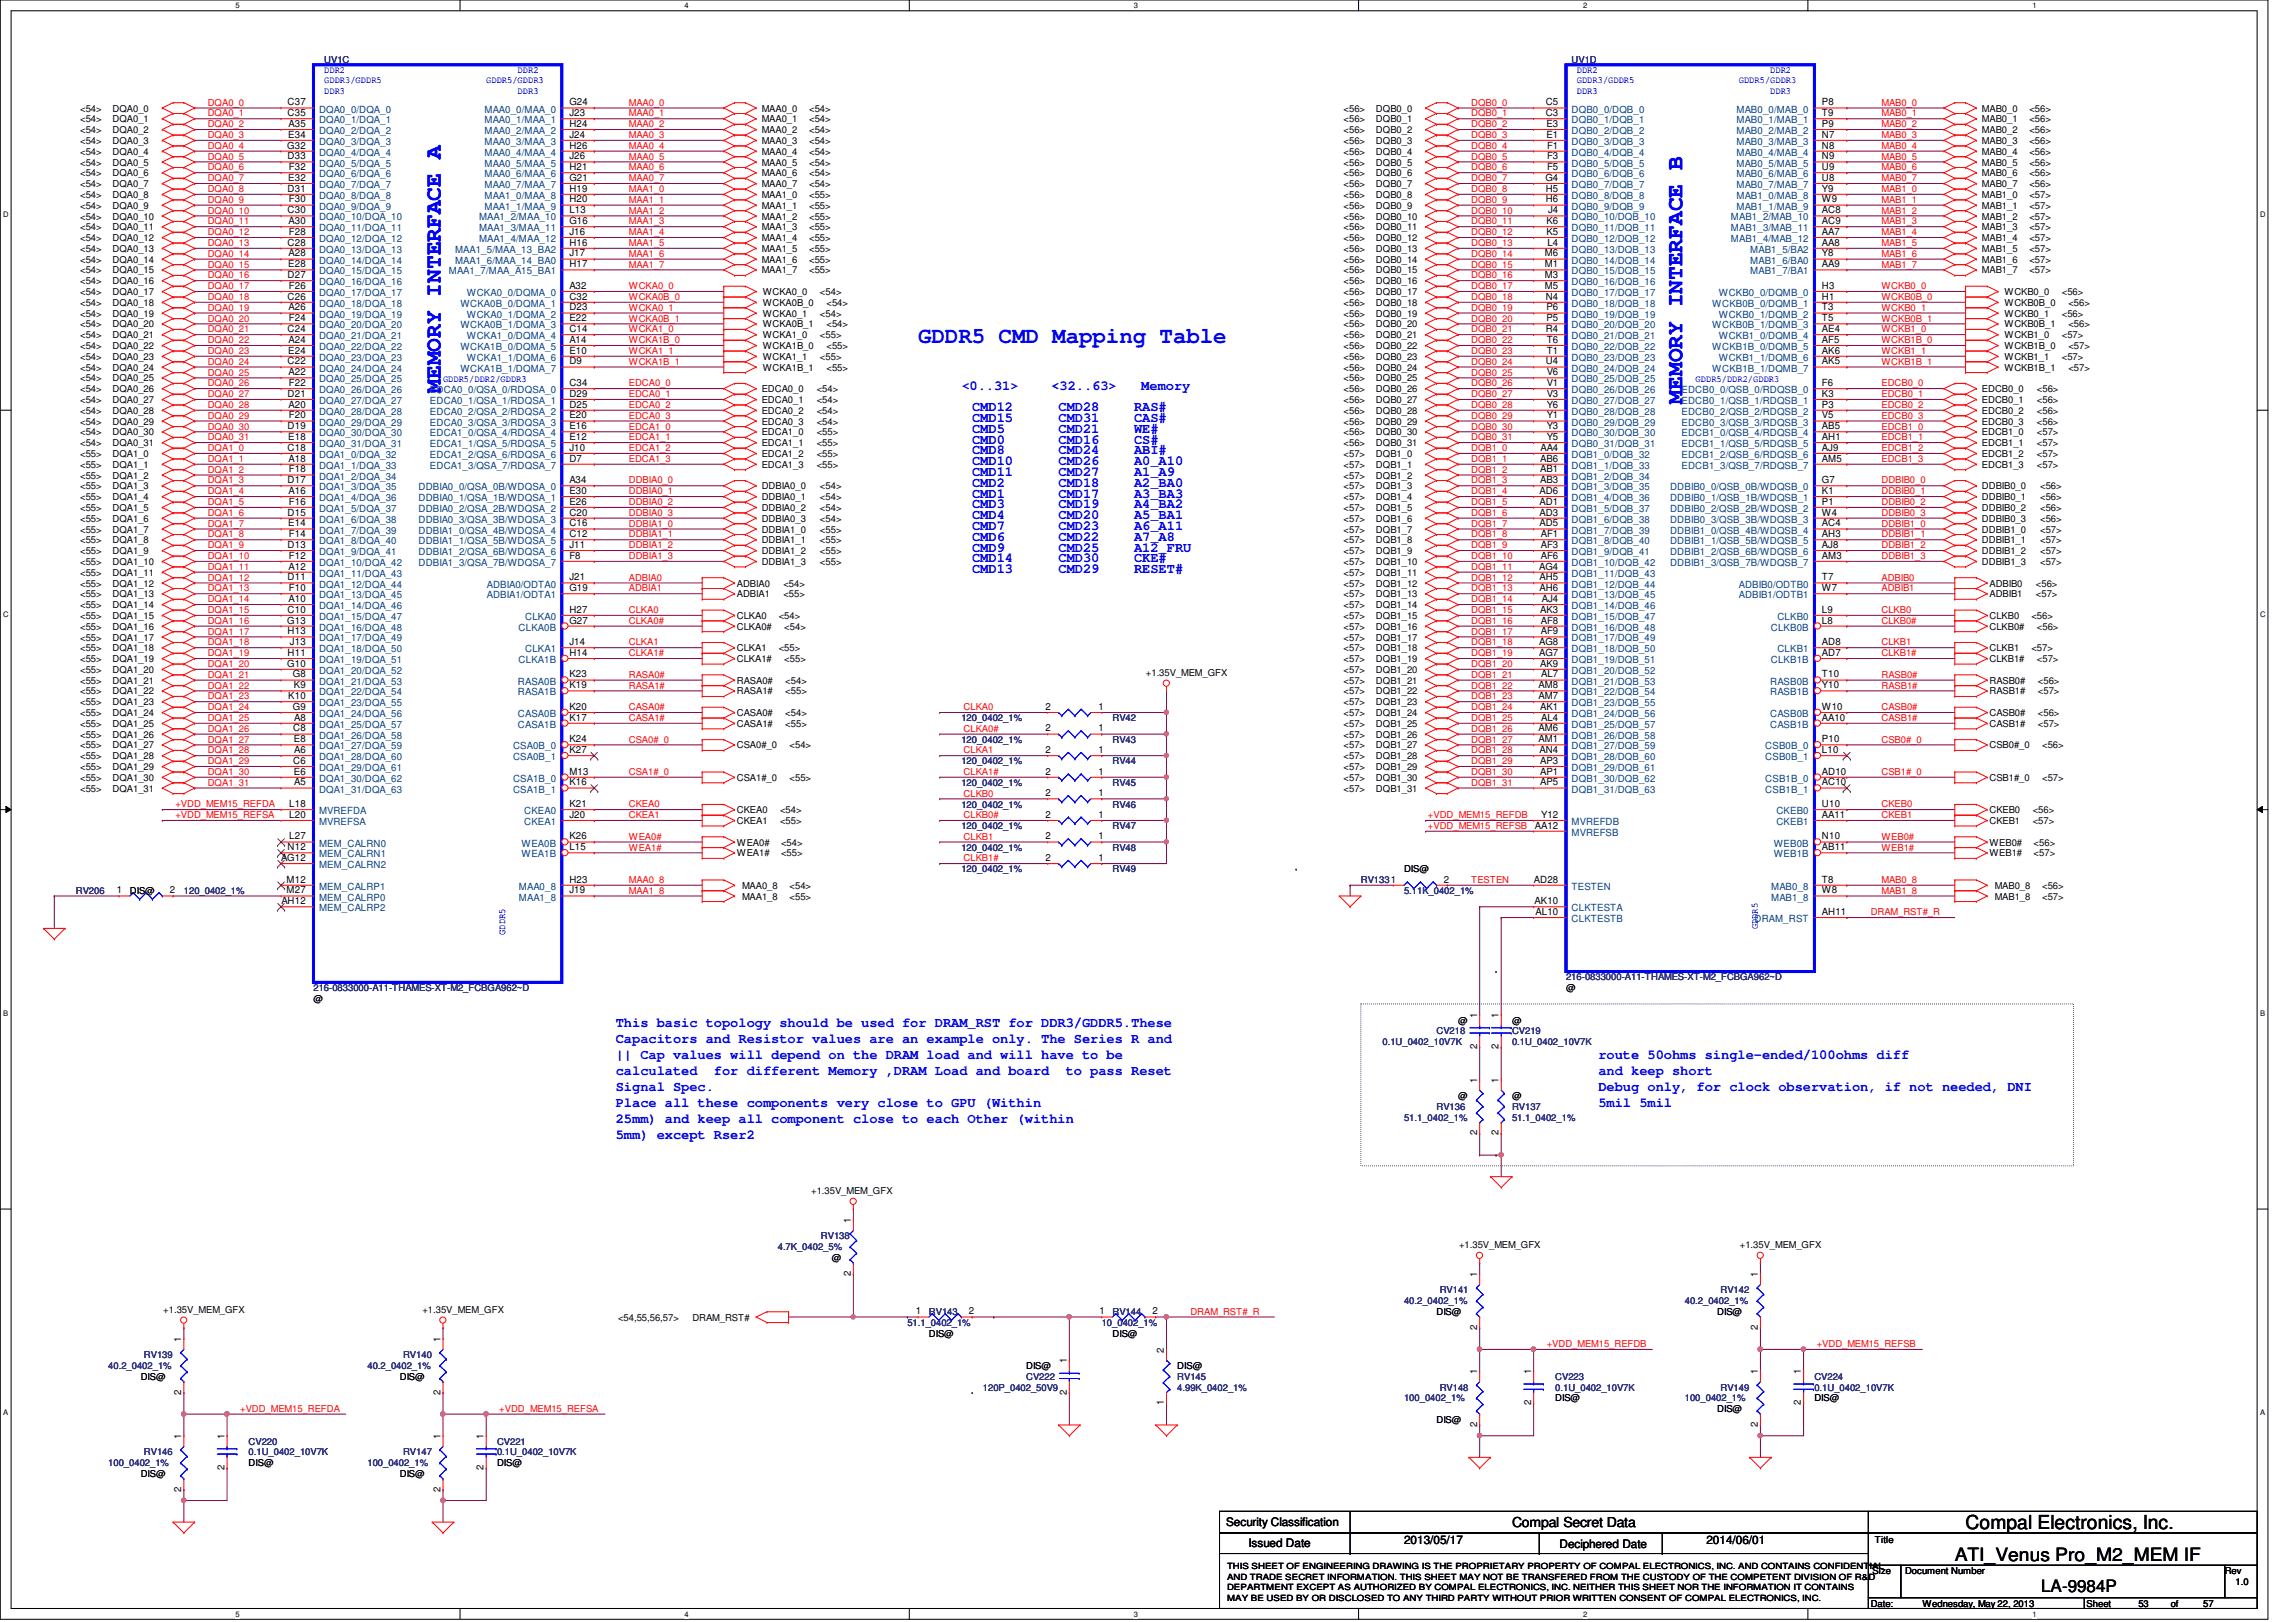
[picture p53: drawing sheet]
<svg xmlns="http://www.w3.org/2000/svg" width="297mm" height="210mm" viewBox="0 0 297 210" stroke-linecap="round" stroke-linejoin="round" font-family="sans-serif">
<defs><g id="words">
<g font-size="2.9" fill="#00f">
<text x="118.8" y="44.3">GDDR5 CMD Mapping Table</text>
<text x="57" y="50.8" transform="rotate(-90 57 50.8)">MEMORY INTERFACE A</text>
<text x="217.7" y="52.2" transform="rotate(-90 217.7 52.2)">MEMORY INTERFACE B</text>
</g>
<text font-size="2.5" x="254.3" y="197.8">Compal Electronics, Inc.</text>
<text font-size="2.4" x="252.9" y="202">ATI_Venus Pro_M2_MEM IF</text>
<text font-size="2.2" x="264.1" y="206">LA-9984P</text>
<g font-size="1.8" fill="#00f">
<text x="124.4" y="50.4">&lt;0..31&gt;</text>
<text x="125.8" y="53.2">CMD12</text>
<text x="136" y="50.4">&lt;32..63&gt;</text>
<text x="136.9" y="53.2">CMD28</text>
<text x="146.7" y="53.2">RAS#</text>
<text x="147.7" y="50.4">Memory</text>
<text x="125.8" y="54.6">CMD15</text>
<text x="125.8" y="56">CMD5</text>
<text x="125.8" y="57.4">CMD0</text>
<text x="125.8" y="58.8">CMD8</text>
<text x="136.9" y="54.6">CMD31</text>
<text x="136.9" y="56">CMD21</text>
<text x="136.9" y="57.4">CMD16</text>
<text x="136.9" y="58.8">CMD24</text>
<text x="146.7" y="54.6">CAS#</text>
<text x="146.7" y="56">WE#</text>
<text x="146.7" y="57.4">CS#</text>
<text x="146.7" y="58.8">ABI#</text>
<text x="125.8" y="60.2">CMD10</text>
<text x="125.8" y="61.6">CMD11</text>
<text x="125.8" y="63">CMD2</text>
<text x="125.8" y="64.4">CMD1</text>
<text x="125.8" y="65.8">CMD3</text>
<text x="136.9" y="60.2">CMD26</text>
<text x="136.9" y="61.6">CMD27</text>
<text x="136.9" y="63">CMD18</text>
<text x="136.9" y="64.4">CMD17</text>
<text x="136.9" y="65.8">CMD19</text>
<text x="146.7" y="60.2">A0_A10</text>
<text x="146.7" y="61.6">A1_A9</text>
<text x="146.7" y="63">A2_BA0</text>
<text x="146.7" y="64.4">A3_BA3</text>
<text x="146.7" y="65.8">A4_BA2</text>
<text x="125.8" y="67.2">CMD4</text>
<text x="125.8" y="68.6">CMD7</text>
<text x="125.8" y="70">CMD6</text>
<text x="125.8" y="71.4">CMD9</text>
<text x="136.9" y="67.2">CMD20</text>
<text x="136.9" y="68.6">CMD23</text>
<text x="136.9" y="70">CMD22</text>
<text x="136.9" y="71.4">CMD25</text>
<text x="146.7" y="67.2">A5_BA1</text>
<text x="146.7" y="68.6">A6_A11</text>
<text x="146.7" y="70">A7_A8</text>
<text x="146.7" y="71.4">A12_FRU</text>
<text x="125.8" y="72.8">CMD14</text>
<text x="125.8" y="74.2">CMD13</text>
<text x="136.9" y="72.8">CMD30</text>
<text x="136.9" y="74.2">CMD29</text>
<text x="146.7" y="72.8">CKE#</text>
<text x="146.7" y="74.2">RESET#</text>
<text x="79.7" y="132.8">This basic topology should be used for DRAM_RST for DDR3/GDDR5.These</text>
<text x="79.7" y="134.9">Capacitors and Resistor values are an example only. The Series R and</text>
<text x="79.7" y="137">|| Cap values will depend on the DRAM load and will have to be</text>
<text x="206.8" y="137">route 50ohms single-ended/100ohms diff</text>
<text x="79.7" y="139.1">calculated</text>
<text x="79.7" y="141.1">Signal Spec.</text>
<text x="79.7" y="143.2">Place all these components very close to GPU (Within</text>
<text x="92.4" y="139.1">for different Memory ,DRAM Load and board</text>
<text x="137.9" y="139.1">to pass Reset</text>
<text x="206.8" y="139.1">and keep short</text>
<text x="206.8" y="141.2">Debug only, for clock observation, if not needed, DNI</text>
<text x="206.8" y="143.3">5mil 5mil</text>
<text x="79.7" y="145.3">25mm) and keep all component close to each Other (within</text>
<text x="79.7" y="147.4">5mm) except Rser2</text>
</g>
<text font-size="1.8" x="195.6" y="197.6">Compal Secret Data</text>
<g font-size="1.5">
<text x="158.6" y="197.5">Security Classification</text>
<text x="161.5" y="200.2">Issued Date</text>
<text x="181.6" y="199.8">2013/05/17</text>
<text x="201.8" y="200.3">Deciphered Date</text>
<text x="220.8" y="199.8">2014/06/01</text>
</g>
<g font-size="1.3">
<text x="37.2" y="13.6">C37</text>
<text x="37.2" y="15">C35</text>
<text x="37.3" y="17.8">E34</text>
<text x="37.3" y="16.4">A35</text>
<text x="73.7" y="13.6">G24</text>
<text x="73.7" y="15">J23</text>
<text x="73.7" y="16.4">H24</text>
<text x="73.7" y="17.8">J24</text>
<text x="200" y="13.6">C5</text>
<text x="200" y="15">C3</text>
<text x="200.1" y="16.4">E3</text>
<text x="200.1" y="17.8">E1</text>
<text x="235.7" y="13.6">P8</text>
<text x="235.7" y="15">T9</text>
<text x="235.7" y="16.4">P9</text>
<text x="235.7" y="17.8">N7</text>
<text x="37.2" y="19.2">G32</text>
<text x="37.2" y="20.6">D33</text>
<text x="37.3" y="23.4">E32</text>
<text x="37.4" y="22">F32</text>
<text x="73.7" y="19.2">H26</text>
<text x="73.7" y="20.6">J26</text>
<text x="73.7" y="22">H21</text>
<text x="73.7" y="23.4">G21</text>
<text x="199.9" y="23.4">G4</text>
<text x="200.1" y="19.2">F1</text>
<text x="200.1" y="20.6">F3</text>
<text x="200.1" y="22">F5</text>
<text x="235.7" y="19.2">N8</text>
<text x="235.7" y="20.6">N9</text>
<text x="235.7" y="22">U9</text>
<text x="235.7" y="23.4">U8</text>
<text x="37.2" y="27.6">C30</text>
<text x="37.2" y="24.8">D31</text>
<text x="37.3" y="29">A30</text>
<text x="37.4" y="26.2">F30</text>
<text x="73.7" y="27.6">L13</text>
<text x="73.7" y="29">G16</text>
<text x="73.7" y="24.8">H19</text>
<text x="73.7" y="26.2">H20</text>
<text x="200" y="24.8">H5</text>
<text x="200" y="26.2">H6</text>
<text x="200.1" y="29">K6</text>
<text x="200.3" y="27.6">J4</text>
<text x="235.7" y="27.6">AC8</text>
<text x="235.7" y="29">AC9</text>
<text x="235.7" y="24.8">Y9</text>
<text x="235.7" y="26.2">W9</text>
<text x="37.2" y="31.8">C28</text>
<text x="37.2" y="36">D27</text>
<text x="37.3" y="34.6">E28</text>
<text x="37.3" y="33.2">A28</text>
<text x="37.4" y="30.4">F28</text>
<text x="73.7" y="30.4">J16</text>
<text x="73.7" y="31.8">H16</text>
<text x="73.7" y="33.2">J17</text>
<text x="73.7" y="34.6">H17</text>
<text x="199.9" y="33.2">M6</text>
<text x="199.9" y="34.6">M1</text>
<text x="199.9" y="36">M3</text>
<text x="200.1" y="30.4">K5</text>
<text x="200.2" y="31.8">L4</text>
<text x="235.7" y="30.4">AA7</text>
<text x="235.7" y="31.8">AA8</text>
<text x="235.7" y="33.2">Y8</text>
<text x="235.7" y="34.6">AA9</text>
<text x="37.2" y="38.8">C26</text>
<text x="37.3" y="40.2">A26</text>
<text x="37.4" y="37.4">F26</text>
<text x="37.4" y="41.6">F24</text>
<text x="73.7" y="37.4">A32</text>
<text x="73.7" y="38.8">C32</text>
<text x="73.7" y="40.2">D23</text>
<text x="73.7" y="41.6">E22</text>
<text x="199.9" y="37.4">M5</text>
<text x="200" y="38.8">N4</text>
<text x="200.1" y="40.2">P6</text>
<text x="200.1" y="41.6">P5</text>
<text x="235.7" y="37.4">H3</text>
<text x="235.7" y="38.8">H1</text>
<text x="235.7" y="40.2">T3</text>
<text x="235.7" y="41.6">T5</text>
<text x="37.2" y="43">C24</text>
<text x="37.2" y="47.2">C22</text>
<text x="37.3" y="45.8">E24</text>
<text x="37.3" y="44.4">A24</text>
<text x="73.7" y="43">C14</text>
<text x="73.7" y="44.4">A14</text>
<text x="73.7" y="45.8">E10</text>
<text x="73.7" y="47.2">D9</text>
<text x="200" y="43">R4</text>
<text x="200" y="47.2">U4</text>
<text x="200.1" y="44.4">T6</text>
<text x="200.1" y="45.8">T1</text>
<text x="235.7" y="43">AE4</text>
<text x="235.7" y="44.4">AF5</text>
<text x="235.7" y="45.8">AK6</text>
<text x="235.7" y="47.2">AK5</text>
<text x="37.2" y="51.4">D21</text>
<text x="37.3" y="48.6">A22</text>
<text x="37.3" y="52.7">A20</text>
<text x="37.4" y="50">F22</text>
<text x="73.7" y="50">C34</text>
<text x="73.7" y="51.4">D29</text>
<text x="73.7" y="52.7">D25</text>
<text x="200.1" y="48.6">V6</text>
<text x="200.1" y="50">V1</text>
<text x="200.1" y="51.4">V3</text>
<text x="200.1" y="52.7">Y6</text>
<text x="235.7" y="50">F6</text>
<text x="235.7" y="51.4">K3</text>
<text x="235.7" y="52.7">P3</text>
<text x="37.2" y="55.5">D19</text>
<text x="37.2" y="58.3">C18</text>
<text x="37.3" y="56.9">E18</text>
<text x="37.3" y="59.7">A18</text>
<text x="37.4" y="54.1">F20</text>
<text x="73.7" y="54.1">E20</text>
<text x="73.7" y="55.5">E16</text>
<text x="73.7" y="56.9">E12</text>
<text x="73.7" y="58.3">J10</text>
<text x="73.7" y="59.7">D7</text>
<text x="199.3" y="59.7">AB6</text>
<text x="199.3" y="58.3">AA4</text>
<text x="200.1" y="54.1">Y1</text>
<text x="200.1" y="55.5">Y3</text>
<text x="200.1" y="56.9">Y5</text>
<text x="235.7" y="54.1">V5</text>
<text x="235.7" y="55.5">AB5</text>
<text x="235.7" y="56.9">AH1</text>
<text x="235.7" y="58.3">AJ9</text>
<text x="235.7" y="59.7">AM5</text>
<text x="37.2" y="62.5">D17</text>
<text x="37.3" y="63.9">A16</text>
<text x="37.4" y="61.1">F18</text>
<text x="37.4" y="65.3">F16</text>
<text x="73.7" y="62.5">A34</text>
<text x="73.7" y="63.9">E30</text>
<text x="73.7" y="65.3">E26</text>
<text x="199.2" y="63.9">AD6</text>
<text x="199.2" y="65.3">AD1</text>
<text x="199.3" y="61.1">AB1</text>
<text x="199.3" y="62.5">AB3</text>
<text x="235.7" y="62.5">G7</text>
<text x="235.7" y="63.9">K1</text>
<text x="235.7" y="65.3">P1</text>
<text x="37.2" y="66.7">D15</text>
<text x="37.2" y="70.9">D13</text>
<text x="37.3" y="68.1">E14</text>
<text x="37.4" y="69.5">F14</text>
<text x="73.7" y="66.7">C20</text>
<text x="73.7" y="68.1">C16</text>
<text x="73.7" y="69.5">C12</text>
<text x="73.7" y="70.9">J11</text>
<text x="199.2" y="66.7">AD3</text>
<text x="199.2" y="68.1">AD5</text>
<text x="199.3" y="69.5">AF1</text>
<text x="199.3" y="70.9">AF3</text>
<text x="235.7" y="66.7">W4</text>
<text x="235.7" y="68.1">AC4</text>
<text x="235.7" y="69.5">AH3</text>
<text x="235.7" y="70.9">AJ8</text>
<text x="37.2" y="75.1">D11</text>
<text x="37.3" y="73.7">A12</text>
<text x="37.3" y="77.9">A10</text>
<text x="37.4" y="72.3">F12</text>
<text x="37.4" y="76.5">F10</text>
<text x="73.7" y="75.1">J21</text>
<text x="73.7" y="76.5">G19</text>
<text x="73.7" y="72.3">F8</text>
<text x="199.1" y="73.7">AG4</text>
<text x="199.2" y="75.1">AH5</text>
<text x="199.2" y="76.5">AH6</text>
<text x="199.3" y="72.3">AF6</text>
<text x="199.5" y="77.9">AJ4</text>
<text x="235.7" y="75.1">T7</text>
<text x="235.7" y="76.5">W7</text>
<text x="235.7" y="72.3">AM3</text>
<text x="37.2" y="80.7">G13</text>
<text x="37.2" y="79.3">C10</text>
<text x="37.2" y="82.1">H13</text>
<text x="37.5" y="83.5">J13</text>
<text x="73.7" y="79.3">H27</text>
<text x="73.7" y="80.7">G27</text>
<text x="73.7" y="83.5">J14</text>
<text x="199.1" y="83.5">AG8</text>
<text x="199.3" y="79.3">AK3</text>
<text x="199.3" y="80.7">AF8</text>
<text x="199.3" y="82.1">AF9</text>
<text x="235.7" y="79.3">L9</text>
<text x="235.7" y="80.7">L8</text>
<text x="235.7" y="83.5">AD8</text>
<text x="37.2" y="86.3">G10</text>
<text x="37.2" y="84.9">H11</text>
<text x="37.9" y="87.7">G8</text>
<text x="38" y="89.1">K9</text>
<text x="73.7" y="84.9">H14</text>
<text x="73.7" y="87.7">K23</text>
<text x="73.7" y="89.1">K19</text>
<text x="199" y="89.1">AM8</text>
<text x="199.1" y="84.9">AG7</text>
<text x="199.3" y="86.3">AK9</text>
<text x="199.4" y="87.7">AL7</text>
<text x="235.7" y="84.9">AD7</text>
<text x="235.7" y="87.7">T10</text>
<text x="235.7" y="89.1">Y10</text>
<text x="37.3" y="90.5">K10</text>
<text x="37.9" y="91.9">G9</text>
<text x="37.9" y="94.7">C8</text>
<text x="38.1" y="93.3">A8</text>
<text x="73.7" y="91.9">K20</text>
<text x="73.7" y="93.3">K17</text>
<text x="135.3" y="91.9">2</text>
<text x="135.3" y="94.7">2</text>
<text x="142.1" y="91.9">1</text>
<text x="142.1" y="94.7">1</text>
<text x="199" y="90.5">AM7</text>
<text x="199" y="94.7">AM6</text>
<text x="199.3" y="91.9">AK1</text>
<text x="199.4" y="93.3">AL4</text>
<text x="235.7" y="91.9">W10</text>
<text x="235.7" y="93.3">AA10</text>
<text x="37.9" y="98.8">C6</text>
<text x="38" y="96.1">E8</text>
<text x="38" y="100.2">E6</text>
<text x="38.1" y="97.5">A6</text>
<text x="38.1" y="101.6">A5</text>
<text x="73.7" y="96.1">K24</text>
<text x="73.7" y="97.5">K27</text>
<text x="73.7" y="100.2">M13</text>
<text x="73.7" y="101.6">K16</text>
<text x="135.3" y="100.2">2</text>
<text x="135.3" y="97.5">2</text>
<text x="142.1" y="100.2">1</text>
<text x="142.1" y="97.5">1</text>
<text x="199" y="96.1">AM1</text>
<text x="199.2" y="97.5">AN4</text>
<text x="199.3" y="98.8">AP3</text>
<text x="199.3" y="100.2">AP1</text>
<text x="199.3" y="101.6">AP5</text>
<text x="235.7" y="96.1">P10</text>
<text x="235.7" y="97.5">L10</text>
<text x="235.7" y="100.2">AD10</text>
<text x="235.7" y="101.6">AC10</text>
<text x="37.4" y="104.4">L18</text>
<text x="37.4" y="105.8">L20</text>
<text x="73.7" y="104.4">K21</text>
<text x="73.7" y="105.8">J20</text>
<text x="135.3" y="103">2</text>
<text x="135.3" y="105.8">2</text>
<text x="142.1" y="103">1</text>
<text x="142.1" y="105.8">1</text>
<text x="198.6" y="107.2">AA12</text>
<text x="199.4" y="105.8">Y12</text>
<text x="235.7" y="104.4">U10</text>
<text x="235.7" y="105.8">AA11</text>
<text x="36.4" y="111.4">AG12</text>
<text x="37.2" y="110">N12</text>
<text x="37.4" y="108.6">L27</text>
<text x="73.7" y="108.6">K26</text>
<text x="73.7" y="110">L15</text>
<text x="135.3" y="111.4">2</text>
<text x="135.3" y="108.6">2</text>
<text x="142.1" y="111.4">1</text>
<text x="142.1" y="108.6">1</text>
<text x="235.7" y="108.6">N10</text>
<text x="235.7" y="110">AB11</text>
<text x="15.1" y="115.6">1</text>
<text x="22" y="115.6">2</text>
<text x="36.4" y="117">AH12</text>
<text x="37.1" y="114.2">M12</text>
<text x="37.1" y="115.6">M27</text>
<text x="73.7" y="114.2">H23</text>
<text x="73.7" y="115.6">J19</text>
<text x="186.8" y="114.2">2</text>
<text x="198.5" y="114.2">AD28</text>
<text x="198.5" y="117">AK10</text>
<text x="198.7" y="118.4">AL10</text>
<text x="235.7" y="118.4">AH11</text>
<text x="235.7" y="114.2">T8</text>
<text x="235.7" y="115.6">W8</text>
<text x="191.1" y="131.7" transform="rotate(-90 191.1 131.7)">1</text>
<text x="193.9" y="131.7" transform="rotate(-90 193.9 131.7)">1</text>
<text x="191.1" y="135.8" transform="rotate(-90 191.1 135.8)">2</text>
<text x="193.9" y="135.8" transform="rotate(-90 193.9 135.8)">2</text>
<text x="191.1" y="140.1" transform="rotate(-90 191.1 140.1)">1</text>
<text x="193.9" y="140.1" transform="rotate(-90 193.9 140.1)">1</text>
<text x="191.1" y="146.9" transform="rotate(-90 191.1 146.9)">2</text>
<text x="193.9" y="146.9" transform="rotate(-90 193.9 146.9)">2</text>
<text x="110.1" y="158.3" transform="rotate(-90 110.1 158.3)">1</text>
<text x="110.1" y="165.1" transform="rotate(-90 110.1 165.1)">2</text>
<text x="191.1" y="165.3" transform="rotate(-90 191.1 165.3)">1</text>
<text x="227.4" y="165.3" transform="rotate(-90 227.4 165.3)">1</text>
<text x="23.4" y="173.7" transform="rotate(-90 23.4 173.7)">1</text>
<text x="57" y="173.7" transform="rotate(-90 57 173.7)">1</text>
<text x="118.5" y="170.1">1</text>
<text x="125.3" y="170.1">2</text>
<text x="142.2" y="170.1">1</text>
<text x="149.1" y="170.1">2</text>
<text x="191.1" y="172.1" transform="rotate(-90 191.1 172.1)">2</text>
<text x="227.4" y="172.1" transform="rotate(-90 227.4 172.1)">2</text>
<text x="138" y="176.4" transform="rotate(-90 138 176.4)">1</text>
<text x="150.6" y="175" transform="rotate(-90 150.6 175)">2</text>
<text x="191.1" y="177.8" transform="rotate(-90 191.1 177.8)">1</text>
<text x="198.1" y="177.8" transform="rotate(-90 198.1 177.8)">1</text>
<text x="227.4" y="177.8" transform="rotate(-90 227.4 177.8)">1</text>
<text x="233" y="177.8" transform="rotate(-90 233 177.8)">1</text>
<text x="23.4" y="180.5" transform="rotate(-90 23.4 180.5)">2</text>
<text x="57" y="180.5" transform="rotate(-90 57 180.5)">2</text>
<text x="138" y="180.5" transform="rotate(-90 138 180.5)">2</text>
<text x="150.6" y="181.9" transform="rotate(-90 150.6 181.9)">1</text>
<text x="191.1" y="184.7" transform="rotate(-90 191.1 184.7)">2</text>
<text x="198.1" y="181.9" transform="rotate(-90 198.1 181.9)">2</text>
<text x="227.4" y="184.7" transform="rotate(-90 227.4 184.7)">2</text>
<text x="233" y="181.9" transform="rotate(-90 233 181.9)">2</text>
<text x="23.4" y="186.2" transform="rotate(-90 23.4 186.2)">1</text>
<text x="29" y="190.2" transform="rotate(-90 29 190.2)">2</text>
<text x="29" y="186.2" transform="rotate(-90 29 186.2)">1</text>
<text x="57" y="186.2" transform="rotate(-90 57 186.2)">1</text>
<text x="62.6" y="190.2" transform="rotate(-90 62.6 190.2)">2</text>
<text x="62.6" y="186.2" transform="rotate(-90 62.6 186.2)">1</text>
<text x="23.4" y="193" transform="rotate(-90 23.4 193)">2</text>
<text x="57" y="193" transform="rotate(-90 57 193)">2</text>
</g>
<g font-size="1.3" fill="#004080">
<text x="41.3" y="14.6">DQA0_0/DQA_0</text>
<text x="41.3" y="16">DQA0_1/DQA_1</text>
<text x="41.3" y="17.4">DQA0_2/DQA_2</text>
<text x="62.7" y="14.6">MAA0_0/MAA_0</text>
<text x="62.7" y="16">MAA0_1/MAA_1</text>
<text x="62.7" y="17.4">MAA0_2/MAA_2</text>
<text x="203.3" y="14.6">DQB0_0/DQB_0</text>
<text x="203.3" y="16">DQB0_1/DQB_1</text>
<text x="203.3" y="17.4">DQB0_2/DQB_2</text>
<text x="224.7" y="14.6">MAB0_0/MAB_0</text>
<text x="224.7" y="16">MAB0_1/MAB_1</text>
<text x="224.7" y="17.4">MAB0_2/MAB_2</text>
<text x="41.3" y="18.8">DQA0_3/DQA_3</text>
<text x="41.3" y="20.2">DQA0_4/DQA_4</text>
<text x="41.3" y="21.5">DQA0_5/DQA_5</text>
<text x="41.3" y="22.9">DQA0_6/DQA_6</text>
<text x="62.7" y="18.8">MAA0_3/MAA_3</text>
<text x="62.7" y="20.2">MAA0_4/MAA_4</text>
<text x="62.7" y="21.5">MAA0_5/MAA_5</text>
<text x="62.7" y="22.9">MAA0_6/MAA_6</text>
<text x="203.3" y="18.8">DQB0_3/DQB_3</text>
<text x="203.3" y="20.2">DQB0_4/DQB_4</text>
<text x="203.3" y="21.5">DQB0_5/DQB_5</text>
<text x="203.3" y="22.9">DQB0_6/DQB_6</text>
<text x="224.7" y="18.8">MAB0_3/MAB_3</text>
<text x="224.7" y="20.2">MAB0_4/MAB_4</text>
<text x="224.7" y="21.5">MAB0_5/MAB_5</text>
<text x="224.7" y="22.9">MAB0_6/MAB_6</text>
<text x="41.3" y="28.5">DQA0_10/DQA_10</text>
<text x="41.3" y="29.9">DQA0_11/DQA_11</text>
<text x="41.3" y="24.3">DQA0_7/DQA_7</text>
<text x="41.3" y="25.7">DQA0_8/DQA_8</text>
<text x="41.3" y="27.1">DQA0_9/DQA_9</text>
<text x="62" y="28.5">MAA1_2/MAA_10</text>
<text x="62" y="29.9">MAA1_3/MAA_11</text>
<text x="62.7" y="24.3">MAA0_7/MAA_7</text>
<text x="62.7" y="25.7">MAA1_0/MAA_8</text>
<text x="62.7" y="27.1">MAA1_1/MAA_9</text>
<text x="203.3" y="28.5">DQB0_10/DQB_10</text>
<text x="203.3" y="29.9">DQB0_11/DQB_11</text>
<text x="203.3" y="24.3">DQB0_7/DQB_7</text>
<text x="203.3" y="25.7">DQB0_8/DQB_8</text>
<text x="203.3" y="27.1">DQB0_9/DQB_9</text>
<text x="223.9" y="28.5">MAB1_2/MAB_10</text>
<text x="223.9" y="29.9">MAB1_3/MAB_11</text>
<text x="224.7" y="24.3">MAB0_7/MAB_7</text>
<text x="224.7" y="25.7">MAB1_0/MAB_8</text>
<text x="224.7" y="27.1">MAB1_1/MAB_9</text>
<text x="41.3" y="31.3">DQA0_12/DQA_12</text>
<text x="41.3" y="32.7">DQA0_13/DQA_13</text>
<text x="41.3" y="34.1">DQA0_14/DQA_14</text>
<text x="41.3" y="35.5">DQA0_15/DQA_15</text>
<text x="58.1" y="35.5">MAA1_7/MAA_A15_BA1</text>
<text x="58.9" y="32.7">MAA1_5/MAA_13_BA2</text>
<text x="58.9" y="34.1">MAA1_6/MAA_14_BA0</text>
<text x="62" y="31.3">MAA1_4/MAA_12</text>
<text x="203.3" y="31.3">DQB0_12/DQB_12</text>
<text x="203.3" y="32.7">DQB0_13/DQB_13</text>
<text x="203.3" y="34.1">DQB0_14/DQB_14</text>
<text x="203.3" y="35.5">DQB0_15/DQB_15</text>
<text x="223.9" y="31.3">MAB1_4/MAB_12</text>
<text x="226.4" y="32.7">MAB1_5/BA2</text>
<text x="226.4" y="34.1">MAB1_6/BA0</text>
<text x="226.4" y="35.5">MAB1_7/BA1</text>
<text x="41.3" y="36.9">DQA0_16/DQA_16</text>
<text x="41.3" y="38.3">DQA0_17/DQA_17</text>
<text x="41.3" y="39.7">DQA0_18/DQA_18</text>
<text x="41.3" y="41.1">DQA0_19/DQA_19</text>
<text x="59.6" y="39.7">WCKA0B_0/DQMA_1</text>
<text x="60.4" y="38.3">WCKA0_0/DQMA_0</text>
<text x="60.4" y="41.1">WCKA0_1/DQMA_2</text>
<text x="203.3" y="36.9">DQB0_16/DQB_16</text>
<text x="203.3" y="38.3">DQB0_17/DQB_17</text>
<text x="203.3" y="39.7">DQB0_18/DQB_18</text>
<text x="203.3" y="41.1">DQB0_19/DQB_19</text>
<text x="221.5" y="39.7">WCKB0B_0/DQMB_1</text>
<text x="222.4" y="38.3">WCKB0_0/DQMB_0</text>
<text x="222.4" y="41.1">WCKB0_1/DQMB_2</text>
<text x="41.3" y="42.5">DQA0_20/DQA_20</text>
<text x="41.3" y="43.9">DQA0_21/DQA_21</text>
<text x="41.3" y="45.3">DQA0_22/DQA_22</text>
<text x="41.3" y="46.7">DQA0_23/DQA_23</text>
<text x="59.6" y="42.5">WCKA0B_1/DQMA_3</text>
<text x="59.6" y="45.3">WCKA1B_0/DQMA_5</text>
<text x="60.4" y="43.9">WCKA1_0/DQMA_4</text>
<text x="60.4" y="46.7">WCKA1_1/DQMA_6</text>
<text x="203.3" y="42.5">DQB0_20/DQB_20</text>
<text x="203.3" y="43.9">DQB0_21/DQB_21</text>
<text x="203.3" y="45.3">DQB0_22/DQB_22</text>
<text x="203.3" y="46.7">DQB0_23/DQB_23</text>
<text x="221.5" y="42.5">WCKB0B_1/DQMB_3</text>
<text x="221.5" y="45.3">WCKB1B_0/DQMB_5</text>
<text x="222.4" y="43.9">WCKB1_0/DQMB_4</text>
<text x="222.4" y="46.7">WCKB1_1/DQMB_6</text>
<text x="41.3" y="48.1">DQA0_24/DQA_24</text>
<text x="41.3" y="49.5">DQA0_25/DQA_25</text>
<text x="41.3" y="50.9">DQA0_26/DQA_26</text>
<text x="41.3" y="52.3">DQA0_27/DQA_27</text>
<text x="41.3" y="53.7">DQA0_28/DQA_28</text>
<text x="55.6" y="50.9">EDCA0_0/QSA_0/RDQSA_0</text>
<text x="55.6" y="52.3">EDCA0_1/QSA_1/RDQSA_1</text>
<text x="55.6" y="53.7">EDCA0_2/QSA_2/RDQSA_2</text>
<text x="59.6" y="48.1">WCKA1B_1/DQMA_7</text>
<text x="203.3" y="48.1">DQB0_24/DQB_24</text>
<text x="203.3" y="49.5">DQB0_25/DQB_25</text>
<text x="203.3" y="50.9">DQB0_26/DQB_26</text>
<text x="203.3" y="52.3">DQB0_27/DQB_27</text>
<text x="203.3" y="53.7">DQB0_28/DQB_28</text>
<text x="217.5" y="50.9">EDCB0_0/QSB_0/RDQSB_0</text>
<text x="217.5" y="52.3">EDCB0_1/QSB_1/RDQSB_1</text>
<text x="217.5" y="53.7">EDCB0_2/QSB_2/RDQSB_2</text>
<text x="221.5" y="48.1">WCKB1B_1/DQMB_7</text>
<text x="41.3" y="55.1">DQA0_29/DQA_29</text>
<text x="41.3" y="56.5">DQA0_30/DQA_30</text>
<text x="41.3" y="57.9">DQA0_31/DQA_31</text>
<text x="41.3" y="59.3">DQA1_0/DQA_32</text>
<text x="55.6" y="55.1">EDCA0_3/QSA_3/RDQSA_3</text>
<text x="55.6" y="56.5">EDCA1_0/QSA_4/RDQSA_4</text>
<text x="55.6" y="57.9">EDCA1_1/QSA_5/RDQSA_5</text>
<text x="55.6" y="59.3">EDCA1_2/QSA_6/RDQSA_6</text>
<text x="203.3" y="55.1">DQB0_29/DQB_29</text>
<text x="203.3" y="56.5">DQB0_30/DQB_30</text>
<text x="203.3" y="57.9">DQB0_31/DQB_31</text>
<text x="203.3" y="59.3">DQB1_0/DQB_32</text>
<text x="217.5" y="55.1">EDCB0_3/QSB_3/RDQSB_3</text>
<text x="217.5" y="56.5">EDCB1_0/QSB_4/RDQSB_4</text>
<text x="217.5" y="57.9">EDCB1_1/QSB_5/RDQSB_5</text>
<text x="217.5" y="59.3">EDCB1_2/QSB_6/RDQSB_6</text>
<text x="41.3" y="60.7">DQA1_1/DQA_33</text>
<text x="41.3" y="62.1">DQA1_2/DQA_34</text>
<text x="41.3" y="63.5">DQA1_3/DQA_35</text>
<text x="41.3" y="64.9">DQA1_4/DQA_36</text>
<text x="54.1" y="63.5">DDBIA0_0/QSA_0B/WDQSA_0</text>
<text x="54.1" y="64.9">DDBIA0_1/QSA_1B/WDQSA_1</text>
<text x="55.6" y="60.7">EDCA1_3/QSA_7/RDQSA_7</text>
<text x="203.3" y="60.7">DQB1_1/DQB_33</text>
<text x="203.3" y="62.1">DQB1_2/DQB_34</text>
<text x="203.3" y="63.5">DQB1_3/DQB_35</text>
<text x="203.3" y="64.9">DQB1_4/DQB_36</text>
<text x="216.1" y="63.5">DDBIB0_0/QSB_0B/WDQSB_0</text>
<text x="216.1" y="64.9">DDBIB0_1/QSB_1B/WDQSB_1</text>
<text x="217.5" y="60.7">EDCB1_3/QSB_7/RDQSB_7</text>
<text x="41.3" y="66.3">DQA1_5/DQA_37</text>
<text x="41.3" y="67.6">DQA1_6/DQA_38</text>
<text x="41.3" y="69">DQA1_7/DQA_39</text>
<text x="41.3" y="70.4">DQA1_8/DQA_40</text>
<text x="41.3" y="71.8">DQA1_9/DQA_41</text>
<text x="54.1" y="66.3">DDBIA0_2/QSA_2B/WDQSA_2</text>
<text x="54.1" y="67.6">DDBIA0_3/QSA_3B/WDQSA_3</text>
<text x="54.1" y="69">DDBIA1_0/QSA_4B/WDQSA_4</text>
<text x="54.1" y="70.4">DDBIA1_1/QSA_5B/WDQSA_5</text>
<text x="54.1" y="71.8">DDBIA1_2/QSA_6B/WDQSA_6</text>
<text x="203.3" y="66.3">DQB1_5/DQB_37</text>
<text x="203.3" y="67.6">DQB1_6/DQB_38</text>
<text x="203.3" y="69">DQB1_7/DQB_39</text>
<text x="203.3" y="70.4">DQB1_8/DQB_40</text>
<text x="203.3" y="71.8">DQB1_9/DQB_41</text>
<text x="216.1" y="66.3">DDBIB0_2/QSB_2B/WDQSB_2</text>
<text x="216.1" y="67.6">DDBIB0_3/QSB_3B/WDQSB_3</text>
<text x="216.1" y="69">DDBIB1_0/QSB_4B/WDQSB_4</text>
<text x="216.1" y="70.4">DDBIB1_1/QSB_5B/WDQSB_5</text>
<text x="216.1" y="71.8">DDBIB1_2/QSB_6B/WDQSB_6</text>
<text x="41.3" y="73.2">DQA1_10/DQA_42</text>
<text x="41.3" y="74.6">DQA1_11/DQA_43</text>
<text x="41.3" y="76">DQA1_12/DQA_44</text>
<text x="41.3" y="77.4">DQA1_13/DQA_45</text>
<text x="54.1" y="73.2">DDBIA1_3/QSA_7B/WDQSA_7</text>
<text x="63" y="76">ADBIA0/ODTA0</text>
<text x="63" y="77.4">ADBIA1/ODTA1</text>
<text x="203.3" y="73.2">DQB1_10/DQB_42</text>
<text x="203.3" y="74.6">DQB1_11/DQB_43</text>
<text x="203.3" y="76">DQB1_12/DQB_44</text>
<text x="203.3" y="77.4">DQB1_13/DQB_45</text>
<text x="216.1" y="73.2">DDBIB1_3/QSB_7B/WDQSB_7</text>
<text x="225" y="76">ADBIB0/ODTB0</text>
<text x="225" y="77.4">ADBIB1/ODTB1</text>
<text x="41.3" y="78.8">DQA1_14/DQA_46</text>
<text x="41.3" y="80.2">DQA1_15/DQA_47</text>
<text x="41.3" y="81.6">DQA1_16/DQA_48</text>
<text x="41.3" y="83">DQA1_17/DQA_49</text>
<text x="67.1" y="81.6">CLKA0B</text>
<text x="67.9" y="80.2">CLKA0</text>
<text x="203.3" y="78.8">DQB1_14/DQB_46</text>
<text x="203.3" y="80.2">DQB1_15/DQB_47</text>
<text x="203.3" y="81.6">DQB1_16/DQB_48</text>
<text x="203.3" y="83">DQB1_17/DQB_49</text>
<text x="229.1" y="81.6">CLKB0B</text>
<text x="230" y="80.2">CLKB0</text>
<text x="41.3" y="84.4">DQA1_18/DQA_50</text>
<text x="41.3" y="85.8">DQA1_19/DQA_51</text>
<text x="41.3" y="87.2">DQA1_20/DQA_52</text>
<text x="41.3" y="88.6">DQA1_21/DQA_53</text>
<text x="67" y="88.6">RASA0B</text>
<text x="67.1" y="85.8">CLKA1B</text>
<text x="67.9" y="84.4">CLKA1</text>
<text x="203.3" y="84.4">DQB1_18/DQB_50</text>
<text x="203.3" y="85.8">DQB1_19/DQB_51</text>
<text x="203.3" y="87.2">DQB1_20/DQB_52</text>
<text x="203.3" y="88.6">DQB1_21/DQB_53</text>
<text x="229" y="88.6">RASB0B</text>
<text x="229.1" y="85.8">CLKB1B</text>
<text x="230" y="84.4">CLKB1</text>
<text x="41.3" y="90">DQA1_22/DQA_54</text>
<text x="41.3" y="91.4">DQA1_23/DQA_55</text>
<text x="41.3" y="92.8">DQA1_24/DQA_56</text>
<text x="41.3" y="94.2">DQA1_25/DQA_57</text>
<text x="41.3" y="95.6">DQA1_26/DQA_58</text>
<text x="67" y="92.8">CASA0B</text>
<text x="67" y="94.2">CASA1B</text>
<text x="67" y="90">RASA1B</text>
<text x="203.3" y="90">DQB1_22/DQB_54</text>
<text x="203.3" y="91.4">DQB1_23/DQB_55</text>
<text x="203.3" y="92.8">DQB1_24/DQB_56</text>
<text x="203.3" y="94.2">DQB1_25/DQB_57</text>
<text x="203.3" y="95.6">DQB1_26/DQB_58</text>
<text x="229" y="92.8">CASB0B</text>
<text x="229" y="94.2">CASB1B</text>
<text x="229" y="90">RASB1B</text>
<text x="41.3" y="97">DQA1_27/DQA_59</text>
<text x="41.3" y="98.4">DQA1_28/DQA_60</text>
<text x="41.3" y="99.8">DQA1_29/DQA_61</text>
<text x="41.3" y="101.2">DQA1_30/DQA_62</text>
<text x="66.4" y="97">CSA0B_0</text>
<text x="66.4" y="98.4">CSA0B_1</text>
<text x="66.4" y="101.2">CSA1B_0</text>
<text x="203.3" y="97">DQB1_27/DQB_59</text>
<text x="203.3" y="98.4">DQB1_28/DQB_60</text>
<text x="203.3" y="99.8">DQB1_29/DQB_61</text>
<text x="203.3" y="101.2">DQB1_30/DQB_62</text>
<text x="228.4" y="97">CSB0B_0</text>
<text x="228.4" y="98.4">CSB0B_1</text>
<text x="228.4" y="101.2">CSB1B_0</text>
<text x="41.3" y="102.6">DQA1_31/DQA_63</text>
<text x="41.3" y="105.4">MVREFDA</text>
<text x="41.3" y="106.8">MVREFSA</text>
<text x="66.4" y="102.6">CSA1B_1</text>
<text x="67.8" y="105.4">CKEA0</text>
<text x="67.8" y="106.8">CKEA1</text>
<text x="203.3" y="102.6">DQB1_31/DQB_63</text>
<text x="203.3" y="106.8">MVREFDB</text>
<text x="228.4" y="102.6">CSB1B_1</text>
<text x="229.8" y="105.4">CKEB0</text>
<text x="229.8" y="106.8">CKEB1</text>
<text x="41.3" y="109.6">MEM_CALRN0</text>
<text x="41.3" y="111">MEM_CALRN1</text>
<text x="41.3" y="112.4">MEM_CALRN2</text>
<text x="67.5" y="109.6">WEA0B</text>
<text x="67.5" y="111">WEA1B</text>
<text x="203.3" y="108.2">MVREFSB</text>
<text x="229.5" y="109.6">WEB0B</text>
<text x="229.5" y="111">WEB1B</text>
<text x="41.3" y="115.1">MEM_CALRP1</text>
<text x="41.3" y="116.5">MEM_CALRP0</text>
<text x="41.3" y="117.9">MEM_CALRP2</text>
<text x="67.1" y="115.1">MAA0_8</text>
<text x="67.1" y="116.5">MAA1_8</text>
<text x="203.3" y="115.1">TESTEN</text>
<text x="203.3" y="117.9">CLKTESTA</text>
<text x="203.3" y="119.3">CLKTESTB</text>
<text x="227" y="119.3">DRAM_RST</text>
<text x="229.1" y="115.1">MAB0_8</text>
<text x="229.1" y="116.5">MAB1_8</text>
</g>
<g font-size="1.2" fill="#00f">
<text x="41.9" y="9.4">DDR2</text>
<text x="41.9" y="10.8">GDDR3/GDDR5</text>
<text x="62.9" y="10.8">GDDR5/GDDR3</text>
<text x="67" y="9.4">DDR2</text>
<text x="204" y="9.4">DDR2</text>
<text x="204" y="10.8">GDDR3/GDDR5</text>
<text x="225" y="10.8">GDDR5/GDDR3</text>
<text x="229" y="9.4">DDR2</text>
<text x="41.9" y="12.1">DDR3</text>
<text x="67" y="12.1">DDR3</text>
<text x="204" y="12.1">DDR3</text>
<text x="229" y="12.1">DDR3</text>
<text x="57.3" y="49.5">GDDR5/DDR2/GDDR3</text>
<text x="219.4" y="49.5">GDDR5/DDR2/GDDR3</text>
<text x="65.4" y="121" transform="rotate(-90 65.4 121)">GDDR5</text>
<text x="227.4" y="120.3" transform="rotate(-90 227.4 120.3)">GDDR5</text>
</g>
<g font-size="1.2" fill="#000080">
<text x="41.9" y="8.1">UV1C</text>
<text x="203.3" y="8.1">UV1D</text>
<text x="124.4" y="93.3">120_0402_1%</text>
<text x="143.9" y="93.3">RV42</text>
<text x="124.4" y="101.7">120_0402_1%</text>
<text x="124.4" y="96.1">120_0402_1%</text>
<text x="124.4" y="98.9">120_0402_1%</text>
<text x="143.9" y="101.7">RV45</text>
<text x="143.9" y="96.1">RV43</text>
<text x="143.9" y="98.9">RV44</text>
<text x="124.4" y="104.5">120_0402_1%</text>
<text x="124.4" y="107.3">120_0402_1%</text>
<text x="143.9" y="104.5">RV46</text>
<text x="143.9" y="107.3">RV47</text>
<text x="124.4" y="112.9">120_0402_1%</text>
<text x="124.4" y="110.1">120_0402_1%</text>
<text x="143.9" y="112.9">RV49</text>
<text x="143.9" y="110.1">RV48</text>
<text x="9.8" y="115.7">RV206</text>
<text x="23.8" y="115.7">120_0402_1%</text>
<text x="176.1" y="114.3">RV1331</text>
<text x="181.6" y="115.7">5.11K_0402_1%</text>
<text x="40.6" y="128.3">216-0833000-A11-THAMES-XT-M2_FCBGA962~D</text>
<text x="202.6" y="126.9">216-0833000-A11-THAMES-XT-M2_FCBGA962~D</text>
<text x="178.9" y="135.3">0.1U_0402_10V7K</text>
<text x="185.8" y="133.9">CV218</text>
<text x="195.6" y="133.9">CV219</text>
<text x="195.6" y="135.3">0.1U_0402_10V7K</text>
<text x="185.8" y="143.6">RV136</text>
<text x="195.6" y="143.6">RV137</text>
<text x="181.6" y="145">51.1_0402_1%</text>
<text x="195.6" y="145">51.1_0402_1%</text>
<text x="100.6" y="161.8">4.7K_0402_5%</text>
<text x="106.2" y="160.4">RV138</text>
<text x="186.3" y="167.4">RV141</text>
<text x="222.6" y="167.4">RV142</text>
<text x="117.4" y="171.6">51.1_0402_1%</text>
<text x="120.2" y="170.2">RV143</text>
<text x="142.5" y="171.6">10_0402_1%</text>
<text x="143.9" y="170.2">RV144</text>
<text x="181.6" y="168.8">40.2_0402_1%</text>
<text x="218" y="168.8">40.2_0402_1%</text>
<text x="14" y="177.2">40.2_0402_1%</text>
<text x="18.6" y="175.8">RV139</text>
<text x="47.5" y="177.2">40.2_0402_1%</text>
<text x="52.2" y="175.8">RV140</text>
<text x="127.2" y="180">120P_0402_50V9</text>
<text x="132.8" y="178.6">CV222</text>
<text x="152.3" y="178.6">RV145</text>
<text x="152.3" y="180">4.99K_0402_1%</text>
<text x="186.3" y="180">RV148</text>
<text x="201.2" y="178.6">CV223</text>
<text x="201.2" y="180">0.1U_0402_10V7K</text>
<text x="222.6" y="180">RV149</text>
<text x="234.7" y="178.6">CV224</text>
<text x="234.7" y="180">0.1U_0402_10V7K</text>
<text x="181.6" y="181.4">100_0402_1%</text>
<text x="218" y="181.4">100_0402_1%</text>
<text x="14" y="189.7">100_0402_1%</text>
<text x="18.6" y="188.3">RV146</text>
<text x="32.2" y="186.9">CV220</text>
<text x="32.2" y="188.3">0.1U_0402_10V7K</text>
<text x="47.5" y="189.7">100_0402_1%</text>
<text x="52.2" y="188.3">RV147</text>
<text x="64.3" y="186.9">CV221</text>
<text x="64.3" y="188.3">0.1U_0402_10V7K</text>
</g>
<g font-size="1.2">
<text x="10.4" y="14.4">&lt;54&gt;</text>
<text x="10.4" y="15.8">&lt;54&gt;</text>
<text x="10.4" y="17.2">&lt;54&gt;</text>
<text x="14.6" y="14.4">DQA0_0</text>
<text x="14.6" y="15.8">DQA0_1</text>
<text x="14.6" y="17.2">DQA0_2</text>
<text x="98.5" y="15.8">MAA0_1</text>
<text x="98.5" y="17.2">MAA0_2</text>
<text x="98.5" y="14.4">MAA0_0</text>
<text x="104.7" y="15.8">&lt;54&gt;</text>
<text x="104.7" y="17.2">&lt;54&gt;</text>
<text x="104.7" y="14.4">&lt;54&gt;</text>
<text x="173.8" y="14.4">&lt;56&gt;</text>
<text x="173.8" y="15.8">&lt;56&gt;</text>
<text x="173.8" y="17.2">&lt;56&gt;</text>
<text x="178" y="14.4">DQB0_0</text>
<text x="178" y="15.8">DQB0_1</text>
<text x="178" y="17.2">DQB0_2</text>
<text x="256.4" y="15.8">MAB0_1</text>
<text x="256.4" y="17.2">MAB0_2</text>
<text x="256.4" y="14.4">MAB0_0</text>
<text x="262.5" y="15.8">&lt;56&gt;</text>
<text x="262.5" y="17.2">&lt;56&gt;</text>
<text x="262.5" y="14.4">&lt;56&gt;</text>
<text x="10.4" y="18.6">&lt;54&gt;</text>
<text x="10.4" y="20">&lt;54&gt;</text>
<text x="10.4" y="21.4">&lt;54&gt;</text>
<text x="10.4" y="22.8">&lt;54&gt;</text>
<text x="14.6" y="18.6">DQA0_3</text>
<text x="14.6" y="20">DQA0_4</text>
<text x="14.6" y="21.4">DQA0_5</text>
<text x="14.6" y="22.8">DQA0_6</text>
<text x="98.5" y="22.8">MAA0_6</text>
<text x="98.5" y="18.6">MAA0_3</text>
<text x="98.5" y="20">MAA0_4</text>
<text x="98.5" y="21.4">MAA0_5</text>
<text x="104.7" y="22.8">&lt;54&gt;</text>
<text x="104.7" y="18.6">&lt;54&gt;</text>
<text x="104.7" y="20">&lt;54&gt;</text>
<text x="104.7" y="21.4">&lt;54&gt;</text>
<text x="173.8" y="18.6">&lt;56&gt;</text>
<text x="173.8" y="20">&lt;56&gt;</text>
<text x="173.8" y="21.4">&lt;56&gt;</text>
<text x="173.8" y="22.8">&lt;56&gt;</text>
<text x="178" y="18.6">DQB0_3</text>
<text x="178" y="20">DQB0_4</text>
<text x="178" y="21.4">DQB0_5</text>
<text x="178" y="22.8">DQB0_6</text>
<text x="256.4" y="22.8">MAB0_6</text>
<text x="256.4" y="18.6">MAB0_3</text>
<text x="256.4" y="20">MAB0_4</text>
<text x="256.4" y="21.4">MAB0_5</text>
<text x="262.5" y="22.8">&lt;56&gt;</text>
<text x="262.5" y="18.6">&lt;56&gt;</text>
<text x="262.5" y="20">&lt;56&gt;</text>
<text x="262.5" y="21.4">&lt;56&gt;</text>
<text x="10.4" y="24.2">&lt;54&gt;</text>
<text x="10.4" y="25.6">&lt;54&gt;</text>
<text x="10.4" y="27">&lt;54&gt;</text>
<text x="10.4" y="28.4">&lt;54&gt;</text>
<text x="10.4" y="29.8">&lt;54&gt;</text>
<text x="14.6" y="24.2">DQA0_7</text>
<text x="14.6" y="25.6">DQA0_8</text>
<text x="14.6" y="27">DQA0_9</text>
<text x="14.6" y="28.4">DQA0_10</text>
<text x="14.6" y="29.8">DQA0_11</text>
<text x="98.5" y="24.2">MAA0_7</text>
<text x="98.5" y="27">MAA1_1</text>
<text x="98.5" y="28.4">MAA1_2</text>
<text x="98.5" y="25.6">MAA1_0</text>
<text x="98.5" y="29.8">MAA1_3</text>
<text x="104.7" y="24.2">&lt;54&gt;</text>
<text x="104.7" y="27">&lt;55&gt;</text>
<text x="104.7" y="28.4">&lt;55&gt;</text>
<text x="104.7" y="25.6">&lt;55&gt;</text>
<text x="104.7" y="29.8">&lt;55&gt;</text>
<text x="173.8" y="24.2">&lt;56&gt;</text>
<text x="173.8" y="25.6">&lt;56&gt;</text>
<text x="173.8" y="27">&lt;56&gt;</text>
<text x="173.8" y="28.4">&lt;56&gt;</text>
<text x="173.8" y="29.8">&lt;56&gt;</text>
<text x="178" y="24.2">DQB0_7</text>
<text x="178" y="25.6">DQB0_8</text>
<text x="178" y="27">DQB0_9</text>
<text x="178" y="28.4">DQB0_10</text>
<text x="178" y="29.8">DQB0_11</text>
<text x="256.4" y="24.2">MAB0_7</text>
<text x="256.4" y="27">MAB1_1</text>
<text x="256.4" y="28.4">MAB1_2</text>
<text x="256.4" y="25.6">MAB1_0</text>
<text x="256.4" y="29.8">MAB1_3</text>
<text x="262.5" y="24.2">&lt;56&gt;</text>
<text x="262.5" y="27">&lt;57&gt;</text>
<text x="262.5" y="28.4">&lt;57&gt;</text>
<text x="262.5" y="25.6">&lt;57&gt;</text>
<text x="262.5" y="29.8">&lt;57&gt;</text>
<text x="10.4" y="31.2">&lt;54&gt;</text>
<text x="10.4" y="32.6">&lt;54&gt;</text>
<text x="10.4" y="34">&lt;54&gt;</text>
<text x="10.4" y="35.4">&lt;54&gt;</text>
<text x="14.6" y="31.2">DQA0_12</text>
<text x="14.6" y="32.6">DQA0_13</text>
<text x="14.6" y="34">DQA0_14</text>
<text x="14.6" y="35.4">DQA0_15</text>
<text x="98.5" y="34">MAA1_6</text>
<text x="98.5" y="35.4">MAA1_7</text>
<text x="98.5" y="31.2">MAA1_4</text>
<text x="98.5" y="32.6">MAA1_5</text>
<text x="104.7" y="34">&lt;55&gt;</text>
<text x="104.7" y="35.4">&lt;55&gt;</text>
<text x="104.7" y="31.2">&lt;55&gt;</text>
<text x="104.7" y="32.6">&lt;55&gt;</text>
<text x="173.8" y="31.2">&lt;56&gt;</text>
<text x="173.8" y="32.6">&lt;56&gt;</text>
<text x="173.8" y="34">&lt;56&gt;</text>
<text x="173.8" y="35.4">&lt;56&gt;</text>
<text x="178" y="31.2">DQB0_12</text>
<text x="178" y="32.6">DQB0_13</text>
<text x="178" y="34">DQB0_14</text>
<text x="178" y="35.4">DQB0_15</text>
<text x="256.4" y="34">MAB1_6</text>
<text x="256.4" y="35.4">MAB1_7</text>
<text x="256.4" y="31.2">MAB1_4</text>
<text x="256.4" y="32.6">MAB1_5</text>
<text x="262.5" y="34">&lt;57&gt;</text>
<text x="262.5" y="35.4">&lt;57&gt;</text>
<text x="262.5" y="31.2">&lt;57&gt;</text>
<text x="262.5" y="32.6">&lt;57&gt;</text>
<text x="10.4" y="36.8">&lt;54&gt;</text>
<text x="10.4" y="38.2">&lt;54&gt;</text>
<text x="10.4" y="39.6">&lt;54&gt;</text>
<text x="10.4" y="41">&lt;54&gt;</text>
<text x="14.6" y="36.8">DQA0_16</text>
<text x="14.6" y="38.2">DQA0_17</text>
<text x="14.6" y="39.6">DQA0_18</text>
<text x="14.6" y="41">DQA0_19</text>
<text x="98.7" y="38.2">WCKA0_0</text>
<text x="98.7" y="39.6">WCKA0B_0</text>
<text x="98.7" y="41">WCKA0_1</text>
<text x="106.1" y="38.2">&lt;54&gt;</text>
<text x="106.1" y="41">&lt;54&gt;</text>
<text x="106.9" y="39.6">&lt;54&gt;</text>
<text x="173.8" y="36.8">&lt;56&gt;</text>
<text x="173.8" y="38.2">&lt;56&gt;</text>
<text x="173.8" y="39.6">&lt;56&gt;</text>
<text x="173.8" y="41">&lt;56&gt;</text>
<text x="178" y="36.8">DQB0_16</text>
<text x="178" y="38.2">DQB0_17</text>
<text x="178" y="39.6">DQB0_18</text>
<text x="178" y="41">DQB0_19</text>
<text x="259.3" y="38.2">WCKB0_0</text>
<text x="259.3" y="39.6">WCKB0B_0</text>
<text x="259.3" y="41">WCKB0_1</text>
<text x="266.7" y="38.2">&lt;56&gt;</text>
<text x="266.7" y="41">&lt;56&gt;</text>
<text x="267.6" y="39.6">&lt;56&gt;</text>
<text x="10.4" y="42.4">&lt;54&gt;</text>
<text x="10.4" y="43.8">&lt;54&gt;</text>
<text x="10.4" y="45.2">&lt;54&gt;</text>
<text x="10.4" y="46.6">&lt;54&gt;</text>
<text x="10.4" y="48">&lt;54&gt;</text>
<text x="14.6" y="42.4">DQA0_20</text>
<text x="14.6" y="43.8">DQA0_21</text>
<text x="14.6" y="45.2">DQA0_22</text>
<text x="14.6" y="46.6">DQA0_23</text>
<text x="14.6" y="48">DQA0_24</text>
<text x="98.7" y="42.4">WCKA0B_1</text>
<text x="98.7" y="43.8">WCKA1_0</text>
<text x="98.7" y="45.2">WCKA1B_0</text>
<text x="98.7" y="46.6">WCKA1_1</text>
<text x="98.7" y="48">WCKA1B_1</text>
<text x="106.1" y="43.8">&lt;55&gt;</text>
<text x="106.1" y="46.6">&lt;55&gt;</text>
<text x="106.9" y="42.4">&lt;54&gt;</text>
<text x="106.9" y="45.2">&lt;55&gt;</text>
<text x="106.9" y="48">&lt;55&gt;</text>
<text x="173.8" y="42.4">&lt;56&gt;</text>
<text x="173.8" y="43.8">&lt;56&gt;</text>
<text x="173.8" y="45.2">&lt;56&gt;</text>
<text x="173.8" y="46.6">&lt;56&gt;</text>
<text x="173.8" y="48">&lt;56&gt;</text>
<text x="178" y="42.4">DQB0_20</text>
<text x="178" y="43.8">DQB0_21</text>
<text x="178" y="45.2">DQB0_22</text>
<text x="178" y="46.6">DQB0_23</text>
<text x="178" y="48">DQB0_24</text>
<text x="259.3" y="42.4">WCKB0B_1</text>
<text x="259.3" y="43.8">WCKB1_0</text>
<text x="259.3" y="45.2">WCKB1B_0</text>
<text x="259.3" y="46.6">WCKB1_1</text>
<text x="259.3" y="48">WCKB1B_1</text>
<text x="266.7" y="43.8">&lt;57&gt;</text>
<text x="266.7" y="46.6">&lt;57&gt;</text>
<text x="267.6" y="42.4">&lt;56&gt;</text>
<text x="267.6" y="45.2">&lt;57&gt;</text>
<text x="267.6" y="48">&lt;57&gt;</text>
<text x="10.4" y="49.4">&lt;54&gt;</text>
<text x="10.4" y="50.8">&lt;54&gt;</text>
<text x="10.4" y="52.2">&lt;54&gt;</text>
<text x="10.4" y="53.6">&lt;54&gt;</text>
<text x="14.6" y="49.4">DQA0_25</text>
<text x="14.6" y="50.8">DQA0_26</text>
<text x="14.6" y="52.2">DQA0_27</text>
<text x="14.6" y="53.6">DQA0_28</text>
<text x="98.5" y="52.2">EDCA0_1</text>
<text x="98.5" y="53.6">EDCA0_2</text>
<text x="98.5" y="50.8">EDCA0_0</text>
<text x="105.7" y="52.2">&lt;54&gt;</text>
<text x="105.7" y="53.6">&lt;54&gt;</text>
<text x="105.7" y="50.8">&lt;54&gt;</text>
<text x="173.8" y="49.4">&lt;56&gt;</text>
<text x="173.8" y="50.8">&lt;56&gt;</text>
<text x="173.8" y="52.2">&lt;56&gt;</text>
<text x="173.8" y="53.6">&lt;56&gt;</text>
<text x="178" y="49.4">DQB0_25</text>
<text x="178" y="50.8">DQB0_26</text>
<text x="178" y="52.2">DQB0_27</text>
<text x="178" y="53.6">DQB0_28</text>
<text x="256.4" y="52.2">EDCB0_1</text>
<text x="256.4" y="53.6">EDCB0_2</text>
<text x="256.4" y="50.8">EDCB0_0</text>
<text x="263.5" y="52.2">&lt;56&gt;</text>
<text x="263.5" y="53.6">&lt;56&gt;</text>
<text x="263.5" y="50.8">&lt;56&gt;</text>
<text x="10.4" y="54.9">&lt;54&gt;</text>
<text x="10.4" y="56.3">&lt;54&gt;</text>
<text x="10.4" y="57.7">&lt;54&gt;</text>
<text x="10.4" y="59.1">&lt;55&gt;</text>
<text x="14.6" y="54.9">DQA0_29</text>
<text x="14.6" y="56.3">DQA0_30</text>
<text x="14.6" y="57.7">DQA0_31</text>
<text x="14.6" y="59.1">DQA1_0</text>
<text x="98.5" y="59.1">EDCA1_2</text>
<text x="98.5" y="54.9">EDCA0_3</text>
<text x="98.5" y="56.3">EDCA1_0</text>
<text x="98.5" y="57.7">EDCA1_1</text>
<text x="105.7" y="59.1">&lt;55&gt;</text>
<text x="105.7" y="54.9">&lt;54&gt;</text>
<text x="105.7" y="56.3">&lt;55&gt;</text>
<text x="105.7" y="57.7">&lt;55&gt;</text>
<text x="173.8" y="54.9">&lt;56&gt;</text>
<text x="173.8" y="56.3">&lt;56&gt;</text>
<text x="173.8" y="57.7">&lt;56&gt;</text>
<text x="173.8" y="59.1">&lt;57&gt;</text>
<text x="178" y="54.9">DQB0_29</text>
<text x="178" y="56.3">DQB0_30</text>
<text x="178" y="57.7">DQB0_31</text>
<text x="178" y="59.1">DQB1_0</text>
<text x="256.4" y="59.1">EDCB1_2</text>
<text x="256.4" y="54.9">EDCB0_3</text>
<text x="256.4" y="56.3">EDCB1_0</text>
<text x="256.4" y="57.7">EDCB1_1</text>
<text x="263.5" y="59.1">&lt;57&gt;</text>
<text x="263.5" y="54.9">&lt;56&gt;</text>
<text x="263.5" y="56.3">&lt;57&gt;</text>
<text x="263.5" y="57.7">&lt;57&gt;</text>
<text x="10.4" y="60.5">&lt;55&gt;</text>
<text x="10.4" y="61.9">&lt;55&gt;</text>
<text x="10.4" y="63.3">&lt;55&gt;</text>
<text x="10.4" y="64.7">&lt;55&gt;</text>
<text x="14.6" y="60.5">DQA1_1</text>
<text x="14.6" y="61.9">DQA1_2</text>
<text x="14.6" y="63.3">DQA1_3</text>
<text x="14.6" y="64.7">DQA1_4</text>
<text x="98.5" y="60.5">EDCA1_3</text>
<text x="98.5" y="64.7">DDBIA0_1</text>
<text x="98.5" y="63.3">DDBIA0_0</text>
<text x="105.7" y="60.5">&lt;55&gt;</text>
<text x="106.1" y="64.7">&lt;54&gt;</text>
<text x="106.1" y="63.3">&lt;54&gt;</text>
<text x="173.8" y="60.5">&lt;57&gt;</text>
<text x="173.8" y="61.9">&lt;57&gt;</text>
<text x="173.8" y="63.3">&lt;57&gt;</text>
<text x="173.8" y="64.7">&lt;57&gt;</text>
<text x="178" y="60.5">DQB1_1</text>
<text x="178" y="61.9">DQB1_2</text>
<text x="178" y="63.3">DQB1_3</text>
<text x="178" y="64.7">DQB1_4</text>
<text x="256.4" y="60.5">EDCB1_3</text>
<text x="256.4" y="64.7">DDBIB0_1</text>
<text x="256.4" y="63.3">DDBIB0_0</text>
<text x="263.5" y="60.5">&lt;57&gt;</text>
<text x="263.9" y="64.7">&lt;56&gt;</text>
<text x="263.9" y="63.3">&lt;56&gt;</text>
<text x="10.4" y="66.1">&lt;55&gt;</text>
<text x="10.4" y="67.5">&lt;55&gt;</text>
<text x="10.4" y="68.9">&lt;55&gt;</text>
<text x="10.4" y="70.3">&lt;55&gt;</text>
<text x="10.4" y="71.7">&lt;55&gt;</text>
<text x="14.6" y="66.1">DQA1_5</text>
<text x="14.6" y="67.5">DQA1_6</text>
<text x="14.6" y="68.9">DQA1_7</text>
<text x="14.6" y="70.3">DQA1_8</text>
<text x="14.6" y="71.7">DQA1_9</text>
<text x="98.5" y="66.1">DDBIA0_2</text>
<text x="98.5" y="71.7">DDBIA1_2</text>
<text x="98.5" y="67.5">DDBIA0_3</text>
<text x="98.5" y="68.9">DDBIA1_0</text>
<text x="98.5" y="70.3">DDBIA1_1</text>
<text x="106.1" y="66.1">&lt;54&gt;</text>
<text x="106.1" y="71.7">&lt;55&gt;</text>
<text x="106.1" y="67.5">&lt;54&gt;</text>
<text x="106.1" y="68.9">&lt;55&gt;</text>
<text x="106.1" y="70.3">&lt;55&gt;</text>
<text x="173.8" y="66.1">&lt;57&gt;</text>
<text x="173.8" y="67.5">&lt;57&gt;</text>
<text x="173.8" y="68.9">&lt;57&gt;</text>
<text x="173.8" y="70.3">&lt;57&gt;</text>
<text x="173.8" y="71.7">&lt;57&gt;</text>
<text x="178" y="66.1">DQB1_5</text>
<text x="178" y="67.5">DQB1_6</text>
<text x="178" y="68.9">DQB1_7</text>
<text x="178" y="70.3">DQB1_8</text>
<text x="178" y="71.7">DQB1_9</text>
<text x="256.4" y="66.1">DDBIB0_2</text>
<text x="256.4" y="71.7">DDBIB1_2</text>
<text x="256.4" y="67.5">DDBIB0_3</text>
<text x="256.4" y="68.9">DDBIB1_0</text>
<text x="256.4" y="70.3">DDBIB1_1</text>
<text x="263.9" y="66.1">&lt;56&gt;</text>
<text x="263.9" y="71.7">&lt;57&gt;</text>
<text x="263.9" y="67.5">&lt;56&gt;</text>
<text x="263.9" y="68.9">&lt;57&gt;</text>
<text x="263.9" y="70.3">&lt;57&gt;</text>
<text x="10.4" y="73.1">&lt;55&gt;</text>
<text x="10.4" y="74.5">&lt;55&gt;</text>
<text x="10.4" y="75.9">&lt;55&gt;</text>
<text x="10.4" y="77.3">&lt;55&gt;</text>
<text x="14.6" y="73.1">DQA1_10</text>
<text x="14.6" y="74.5">DQA1_11</text>
<text x="14.6" y="75.9">DQA1_12</text>
<text x="14.6" y="77.3">DQA1_13</text>
<text x="95.3" y="77.3">ADBIA1</text>
<text x="95.3" y="75.9">ADBIA0</text>
<text x="98.5" y="73.1">DDBIA1_3</text>
<text x="101.3" y="77.3">&lt;55&gt;</text>
<text x="101.3" y="75.9">&lt;54&gt;</text>
<text x="106.1" y="73.1">&lt;55&gt;</text>
<text x="173.8" y="73.1">&lt;57&gt;</text>
<text x="173.8" y="74.5">&lt;57&gt;</text>
<text x="173.8" y="75.9">&lt;57&gt;</text>
<text x="173.8" y="77.3">&lt;57&gt;</text>
<text x="178" y="73.1">DQB1_10</text>
<text x="178" y="74.5">DQB1_11</text>
<text x="178" y="75.9">DQB1_12</text>
<text x="178" y="77.3">DQB1_13</text>
<text x="256.4" y="73.1">DDBIB1_3</text>
<text x="257.4" y="77.3">ADBIB1</text>
<text x="257.4" y="75.9">ADBIB0</text>
<text x="263.4" y="77.3">&lt;57&gt;</text>
<text x="263.4" y="75.9">&lt;56&gt;</text>
<text x="263.9" y="73.1">&lt;57&gt;</text>
<text x="10.4" y="81.5">&lt;55&gt;</text>
<text x="10.4" y="82.9">&lt;55&gt;</text>
<text x="10.4" y="78.7">&lt;55&gt;</text>
<text x="10.4" y="80.1">&lt;55&gt;</text>
<text x="14.6" y="81.5">DQA1_16</text>
<text x="14.6" y="82.9">DQA1_17</text>
<text x="14.6" y="78.7">DQA1_14</text>
<text x="14.6" y="80.1">DQA1_15</text>
<text x="95.3" y="80.1">CLKA0</text>
<text x="95.3" y="81.5">CLKA0#</text>
<text x="100.7" y="80.1">&lt;54&gt;</text>
<text x="101.5" y="81.5">&lt;54&gt;</text>
<text x="173.8" y="81.5">&lt;57&gt;</text>
<text x="173.8" y="82.9">&lt;57&gt;</text>
<text x="173.8" y="78.7">&lt;57&gt;</text>
<text x="173.8" y="80.1">&lt;57&gt;</text>
<text x="178" y="81.5">DQB1_16</text>
<text x="178" y="82.9">DQB1_17</text>
<text x="178" y="78.7">DQB1_14</text>
<text x="178" y="80.1">DQB1_15</text>
<text x="257.4" y="80.1">CLKB0</text>
<text x="257.4" y="81.5">CLKB0#</text>
<text x="262.8" y="80.1">&lt;56&gt;</text>
<text x="263.5" y="81.5">&lt;56&gt;</text>
<text x="10.4" y="84.3">&lt;55&gt;</text>
<text x="10.4" y="85.7">&lt;55&gt;</text>
<text x="10.4" y="87.1">&lt;55&gt;</text>
<text x="10.4" y="88.5">&lt;55&gt;</text>
<text x="10.4" y="89.9">&lt;55&gt;</text>
<text x="14.6" y="84.3">DQA1_18</text>
<text x="14.6" y="85.7">DQA1_19</text>
<text x="14.6" y="87.1">DQA1_20</text>
<text x="14.6" y="88.5">DQA1_21</text>
<text x="14.6" y="89.9">DQA1_22</text>
<text x="95.3" y="84.3">CLKA1</text>
<text x="95.3" y="88.5">RASA0#</text>
<text x="95.3" y="85.7">CLKA1#</text>
<text x="95.3" y="89.9">RASA1#</text>
<text x="100.7" y="84.3">&lt;55&gt;</text>
<text x="101.5" y="85.7">&lt;55&gt;</text>
<text x="101.6" y="88.5">&lt;54&gt;</text>
<text x="101.6" y="89.9">&lt;55&gt;</text>
<text x="148.2" y="87.5">+1.35V_MEM_GFX</text>
<text x="173.8" y="84.3">&lt;57&gt;</text>
<text x="173.8" y="85.7">&lt;57&gt;</text>
<text x="173.8" y="87.1">&lt;57&gt;</text>
<text x="173.8" y="88.5">&lt;57&gt;</text>
<text x="173.8" y="89.9">&lt;57&gt;</text>
<text x="178" y="84.3">DQB1_18</text>
<text x="178" y="85.7">DQB1_19</text>
<text x="178" y="87.1">DQB1_20</text>
<text x="178" y="88.5">DQB1_21</text>
<text x="178" y="89.9">DQB1_22</text>
<text x="257.4" y="84.3">CLKB1</text>
<text x="257.4" y="88.5">RASB0#</text>
<text x="257.4" y="85.7">CLKB1#</text>
<text x="257.4" y="89.9">RASB1#</text>
<text x="262.8" y="84.3">&lt;57&gt;</text>
<text x="263.5" y="85.7">&lt;57&gt;</text>
<text x="263.6" y="88.5">&lt;56&gt;</text>
<text x="263.6" y="89.9">&lt;57&gt;</text>
<text x="10.4" y="91.3">&lt;55&gt;</text>
<text x="10.4" y="92.7">&lt;55&gt;</text>
<text x="10.4" y="94.1">&lt;55&gt;</text>
<text x="10.4" y="95.5">&lt;55&gt;</text>
<text x="14.6" y="91.3">DQA1_23</text>
<text x="14.6" y="92.7">DQA1_24</text>
<text x="14.6" y="94.1">DQA1_25</text>
<text x="14.6" y="95.5">DQA1_26</text>
<text x="95.3" y="92.7">CASA0#</text>
<text x="95.3" y="94.1">CASA1#</text>
<text x="101.6" y="92.7">&lt;54&gt;</text>
<text x="101.6" y="94.1">&lt;55&gt;</text>
<text x="173.8" y="91.3">&lt;57&gt;</text>
<text x="173.8" y="92.7">&lt;57&gt;</text>
<text x="173.8" y="94.1">&lt;57&gt;</text>
<text x="173.8" y="95.5">&lt;57&gt;</text>
<text x="178" y="91.3">DQB1_23</text>
<text x="178" y="92.7">DQB1_24</text>
<text x="178" y="94.1">DQB1_25</text>
<text x="178" y="95.5">DQB1_26</text>
<text x="257.4" y="92.7">CASB0#</text>
<text x="257.4" y="94.1">CASB1#</text>
<text x="263.6" y="92.7">&lt;56&gt;</text>
<text x="263.6" y="94.1">&lt;57&gt;</text>
<text x="10.4" y="96.9">&lt;55&gt;</text>
<text x="10.4" y="98.3">&lt;55&gt;</text>
<text x="10.4" y="99.7">&lt;55&gt;</text>
<text x="10.4" y="101">&lt;55&gt;</text>
<text x="14.6" y="96.9">DQA1_27</text>
<text x="14.6" y="98.3">DQA1_28</text>
<text x="14.6" y="99.7">DQA1_29</text>
<text x="14.6" y="101">DQA1_30</text>
<text x="95.3" y="96.9">CSA0#_0</text>
<text x="95.3" y="101">CSA1#_0</text>
<text x="102.1" y="96.9">&lt;54&gt;</text>
<text x="102.1" y="101">&lt;55&gt;</text>
<text x="173.8" y="96.9">&lt;57&gt;</text>
<text x="173.8" y="98.3">&lt;57&gt;</text>
<text x="173.8" y="99.7">&lt;57&gt;</text>
<text x="173.8" y="101">&lt;57&gt;</text>
<text x="178" y="96.9">DQB1_27</text>
<text x="178" y="98.3">DQB1_28</text>
<text x="178" y="99.7">DQB1_29</text>
<text x="178" y="101">DQB1_30</text>
<text x="257.4" y="96.9">CSB0#_0</text>
<text x="257.4" y="101">CSB1#_0</text>
<text x="264.2" y="96.9">&lt;56&gt;</text>
<text x="264.2" y="101">&lt;57&gt;</text>
<text x="10.4" y="102.4">&lt;55&gt;</text>
<text x="14.6" y="102.4">DQA1_31</text>
<text x="95.3" y="105.2">CKEA0</text>
<text x="95.3" y="106.6">CKEA1</text>
<text x="100.9" y="105.2">&lt;54&gt;</text>
<text x="100.9" y="106.6">&lt;55&gt;</text>
<text x="173.8" y="102.4">&lt;57&gt;</text>
<text x="178" y="102.4">DQB1_31</text>
<text x="257.4" y="105.2">CKEB0</text>
<text x="257.4" y="106.6">CKEB1</text>
<text x="263" y="105.2">&lt;56&gt;</text>
<text x="263" y="106.6">&lt;57&gt;</text>
<text x="95.3" y="109.4">WEA0#</text>
<text x="95.3" y="110.8">WEA1#</text>
<text x="101" y="109.4">&lt;54&gt;</text>
<text x="101" y="110.8">&lt;55&gt;</text>
<text x="181.6" y="112.9">DIS@</text>
<text x="257.4" y="109.4">WEB0#</text>
<text x="257.4" y="110.8">WEB1#</text>
<text x="263.1" y="109.4">&lt;56&gt;</text>
<text x="263.1" y="110.8">&lt;57&gt;</text>
<text x="16.8" y="115.7">DIS@</text>
<text x="96" y="115">MAA0_8</text>
<text x="96" y="116.4">MAA1_8</text>
<text x="102.1" y="115">&lt;54&gt;</text>
<text x="102.1" y="116.4">&lt;55&gt;</text>
<text x="258.1" y="115">MAB0_8</text>
<text x="258.1" y="116.4">MAB1_8</text>
<text x="264.2" y="115">&lt;56&gt;</text>
<text x="264.2" y="116.4">&lt;57&gt;</text>
<text x="40.6" y="129.7">@</text>
<text x="202.6" y="128.3">@</text>
<text x="188.6" y="132.5">@</text>
<text x="195.6" y="132.5">@</text>
<text x="188.6" y="142.2">@</text>
<text x="195.6" y="142.2">@</text>
<text x="104.9" y="154.5">+1.35V_MEM_GFX</text>
<text x="188.8" y="161.5">+1.35V_MEM_GFX</text>
<text x="225.1" y="161.5">+1.35V_MEM_GFX</text>
<text x="107.6" y="163.2">@</text>
<text x="21.1" y="169.9">+1.35V_MEM_GFX</text>
<text x="54.6" y="169.9">+1.35V_MEM_GFX</text>
<text x="80" y="170.9">&lt;54,55,56,57&gt;</text>
<text x="89.6" y="170.9">DRAM_RST#</text>
<text x="120.2" y="173">DIS@</text>
<text x="143.9" y="173">DIS@</text>
<text x="185.8" y="170.2">DIS@</text>
<text x="222.2" y="170.2">DIS@</text>
<text x="18.2" y="178.6">DIS@</text>
<text x="51.7" y="178.6">DIS@</text>
<text x="132.8" y="177.2">DIS@</text>
<text x="152.3" y="177.2">DIS@</text>
<text x="185.8" y="184.1">DIS@</text>
<text x="201.2" y="181.4">DIS@</text>
<text x="222.2" y="182.8">DIS@</text>
<text x="234.7" y="181.4">DIS@</text>
<text x="18.2" y="191.1">DIS@</text>
<text x="32.2" y="189.7">DIS@</text>
<text x="51.7" y="191.1">DIS@</text>
<text x="64.3" y="189.7">DIS@</text>
<text x="242.3" y="203.7">Size</text>
<text x="242.6" y="199.6">Title</text>
<text x="246.5" y="203.7">Document Number</text>
<text x="287.8" y="203.7">Rev</text>
<text x="242" y="207.9">Date:</text>
<text x="248.7" y="207.9">Wednesday, May 22, 2013</text>
<text x="270" y="207.9">Sheet</text>
<text x="276.6" y="207.9">53</text>
<text x="280.8" y="207.9">of</text>
<text x="285" y="207.9">57</text>
<text x="289.2" y="205.1">1.0</text>
</g>
<g font-size="1.2" fill="#f00">
<text x="26.9" y="13.7">DQA0_0</text>
<text x="26.9" y="16.5">DQA0_2</text>
<text x="26.9" y="15.1">DQA0_1</text>
<text x="26.9" y="17.9">DQA0_3</text>
<text x="81.4" y="13.7">MAA0_0</text>
<text x="81.4" y="15.1">MAA0_1</text>
<text x="81.4" y="16.5">MAA0_2</text>
<text x="81.4" y="17.9">MAA0_3</text>
<text x="190.3" y="13.7">DQB0_0</text>
<text x="190.3" y="16.5">DQB0_2</text>
<text x="190.3" y="15.1">DQB0_1</text>
<text x="190.3" y="17.9">DQB0_3</text>
<text x="243.4" y="13.7">MAB0_0</text>
<text x="243.4" y="15.1">MAB0_1</text>
<text x="243.4" y="16.5">MAB0_2</text>
<text x="243.4" y="17.9">MAB0_3</text>
<text x="26.9" y="22.1">DQA0_6</text>
<text x="26.9" y="23.5">DQA0_7</text>
<text x="26.9" y="19.3">DQA0_4</text>
<text x="26.9" y="20.7">DQA0_5</text>
<text x="81.4" y="19.3">MAA0_4</text>
<text x="81.4" y="20.7">MAA0_5</text>
<text x="81.4" y="22.1">MAA0_6</text>
<text x="81.4" y="23.5">MAA0_7</text>
<text x="190.3" y="22.1">DQB0_6</text>
<text x="190.3" y="23.5">DQB0_7</text>
<text x="190.3" y="19.3">DQB0_4</text>
<text x="190.3" y="20.7">DQB0_5</text>
<text x="243.4" y="19.3">MAB0_4</text>
<text x="243.4" y="20.7">MAB0_5</text>
<text x="243.4" y="22.1">MAB0_6</text>
<text x="243.4" y="23.5">MAB0_7</text>
<text x="26.9" y="26.2">DQA0_9</text>
<text x="26.9" y="24.8">DQA0_8</text>
<text x="26.9" y="29">DQA0_11</text>
<text x="26.9" y="27.6">DQA0_10</text>
<text x="81.4" y="27.6">MAA1_2</text>
<text x="81.4" y="29">MAA1_3</text>
<text x="81.4" y="24.8">MAA1_0</text>
<text x="81.4" y="26.2">MAA1_1</text>
<text x="190.3" y="26.2">DQB0_9</text>
<text x="190.3" y="24.8">DQB0_8</text>
<text x="190.3" y="29">DQB0_11</text>
<text x="190.3" y="27.6">DQB0_10</text>
<text x="243.4" y="27.6">MAB1_2</text>
<text x="243.4" y="29">MAB1_3</text>
<text x="243.4" y="24.8">MAB1_0</text>
<text x="243.4" y="26.2">MAB1_1</text>
<text x="26.9" y="30.4">DQA0_12</text>
<text x="26.9" y="33.2">DQA0_14</text>
<text x="26.9" y="31.8">DQA0_13</text>
<text x="26.9" y="34.6">DQA0_15</text>
<text x="81.4" y="33.2">MAA1_6</text>
<text x="81.4" y="34.6">MAA1_7</text>
<text x="81.4" y="31.8">MAA1_5</text>
<text x="81.4" y="30.4">MAA1_4</text>
<text x="190.3" y="30.4">DQB0_12</text>
<text x="190.3" y="33.2">DQB0_14</text>
<text x="190.3" y="31.8">DQB0_13</text>
<text x="190.3" y="34.6">DQB0_15</text>
<text x="243.4" y="33.2">MAB1_6</text>
<text x="243.4" y="34.6">MAB1_7</text>
<text x="243.4" y="31.8">MAB1_5</text>
<text x="243.4" y="30.4">MAB1_4</text>
<text x="26.9" y="41.6">DQA0_20</text>
<text x="26.9" y="37.4">DQA0_17</text>
<text x="26.9" y="36">DQA0_16</text>
<text x="26.9" y="40.2">DQA0_19</text>
<text x="26.9" y="38.8">DQA0_18</text>
<text x="81.4" y="38.8">WCKA0B_0</text>
<text x="81.4" y="40.2">WCKA0_1</text>
<text x="81.4" y="37.4">WCKA0_0</text>
<text x="81.4" y="41.6">WCKA0B_1</text>
<text x="190.3" y="41.6">DQB0_20</text>
<text x="190.3" y="37.4">DQB0_17</text>
<text x="190.3" y="36">DQB0_16</text>
<text x="190.3" y="40.2">DQB0_19</text>
<text x="190.3" y="38.8">DQB0_18</text>
<text x="243.4" y="38.8">WCKB0B_0</text>
<text x="243.4" y="40.2">WCKB0_1</text>
<text x="243.4" y="37.4">WCKB0_0</text>
<text x="243.4" y="41.6">WCKB0B_1</text>
<text x="26.9" y="44.4">DQA0_22</text>
<text x="26.9" y="43">DQA0_21</text>
<text x="26.9" y="47.2">DQA0_24</text>
<text x="26.9" y="45.8">DQA0_23</text>
<text x="81.4" y="43">WCKA1_0</text>
<text x="81.4" y="44.4">WCKA1B_0</text>
<text x="81.4" y="45.8">WCKA1_1</text>
<text x="81.4" y="47.2">WCKA1B_1</text>
<text x="190.3" y="44.4">DQB0_22</text>
<text x="190.3" y="43">DQB0_21</text>
<text x="190.3" y="47.2">DQB0_24</text>
<text x="190.3" y="45.8">DQB0_23</text>
<text x="243.4" y="43">WCKB1_0</text>
<text x="243.4" y="44.4">WCKB1B_0</text>
<text x="243.4" y="45.8">WCKB1_1</text>
<text x="243.4" y="47.2">WCKB1B_1</text>
<text x="26.9" y="52.8">DQA0_28</text>
<text x="26.9" y="48.6">DQA0_25</text>
<text x="26.9" y="51.4">DQA0_27</text>
<text x="26.9" y="50">DQA0_26</text>
<text x="81.4" y="50">EDCA0_0</text>
<text x="81.4" y="51.4">EDCA0_1</text>
<text x="81.4" y="52.8">EDCA0_2</text>
<text x="190.3" y="52.8">DQB0_28</text>
<text x="190.3" y="48.6">DQB0_25</text>
<text x="190.3" y="51.4">DQB0_27</text>
<text x="190.3" y="50">DQB0_26</text>
<text x="243.4" y="51.4">EDCB0_1</text>
<text x="243.4" y="50">EDCB0_0</text>
<text x="243.4" y="52.8">EDCB0_2</text>
<text x="26.9" y="54.2">DQA0_29</text>
<text x="26.9" y="57">DQA0_31</text>
<text x="26.9" y="55.6">DQA0_30</text>
<text x="26.9" y="59.8">DQA1_1</text>
<text x="26.9" y="58.4">DQA1_0</text>
<text x="81.4" y="54.2">EDCA0_3</text>
<text x="81.4" y="55.6">EDCA1_0</text>
<text x="81.4" y="57">EDCA1_1</text>
<text x="81.4" y="58.4">EDCA1_2</text>
<text x="81.4" y="59.8">EDCA1_3</text>
<text x="190.3" y="54.2">DQB0_29</text>
<text x="190.3" y="57">DQB0_31</text>
<text x="190.3" y="55.6">DQB0_30</text>
<text x="190.3" y="59.8">DQB1_1</text>
<text x="190.3" y="58.4">DQB1_0</text>
<text x="243.4" y="54.2">EDCB0_3</text>
<text x="243.4" y="55.6">EDCB1_0</text>
<text x="243.4" y="57">EDCB1_1</text>
<text x="243.4" y="58.4">EDCB1_2</text>
<text x="243.4" y="59.8">EDCB1_3</text>
<text x="26.9" y="64">DQA1_4</text>
<text x="26.9" y="62.6">DQA1_3</text>
<text x="26.9" y="65.4">DQA1_5</text>
<text x="26.9" y="61.2">DQA1_2</text>
<text x="81.4" y="62.6">DDBIA0_0</text>
<text x="81.4" y="64">DDBIA0_1</text>
<text x="81.4" y="65.4">DDBIA0_2</text>
<text x="190.3" y="64">DQB1_4</text>
<text x="190.3" y="62.6">DQB1_3</text>
<text x="190.3" y="65.4">DQB1_5</text>
<text x="190.3" y="61.2">DQB1_2</text>
<text x="243.4" y="62.6">DDBIB0_0</text>
<text x="243.4" y="64">DDBIB0_1</text>
<text x="243.4" y="65.4">DDBIB0_2</text>
<text x="26.9" y="66.8">DQA1_6</text>
<text x="26.9" y="68.2">DQA1_7</text>
<text x="26.9" y="71">DQA1_9</text>
<text x="26.9" y="69.6">DQA1_8</text>
<text x="81.4" y="66.8">DDBIA0_3</text>
<text x="81.4" y="68.2">DDBIA1_0</text>
<text x="81.4" y="69.6">DDBIA1_1</text>
<text x="81.4" y="71">DDBIA1_2</text>
<text x="190.3" y="66.8">DQB1_6</text>
<text x="190.3" y="68.2">DQB1_7</text>
<text x="190.3" y="71">DQB1_9</text>
<text x="190.3" y="69.6">DQB1_8</text>
<text x="243.4" y="66.8">DDBIB0_3</text>
<text x="243.4" y="68.2">DDBIB1_0</text>
<text x="243.4" y="69.6">DDBIB1_1</text>
<text x="243.4" y="71">DDBIB1_2</text>
<text x="26.9" y="73.7">DQA1_11</text>
<text x="26.9" y="77.9">DQA1_14</text>
<text x="26.9" y="72.3">DQA1_10</text>
<text x="26.9" y="76.5">DQA1_13</text>
<text x="26.9" y="75.1">DQA1_12</text>
<text x="81.4" y="75.1">ADBIA0</text>
<text x="81.4" y="76.5">ADBIA1</text>
<text x="81.4" y="72.3">DDBIA1_3</text>
<text x="190.3" y="73.7">DQB1_11</text>
<text x="190.3" y="77.9">DQB1_14</text>
<text x="190.3" y="72.3">DQB1_10</text>
<text x="190.3" y="76.5">DQB1_13</text>
<text x="190.3" y="75.1">DQB1_12</text>
<text x="243.4" y="75.1">ADBIB0</text>
<text x="243.4" y="76.5">ADBIB1</text>
<text x="243.4" y="72.3">DDBIB1_3</text>
<text x="26.9" y="82.1">DQA1_17</text>
<text x="26.9" y="83.5">DQA1_18</text>
<text x="26.9" y="80.7">DQA1_16</text>
<text x="26.9" y="79.3">DQA1_15</text>
<text x="81.4" y="79.3">CLKA0</text>
<text x="81.4" y="80.7">CLKA0#</text>
<text x="81.4" y="83.5">CLKA1</text>
<text x="190.3" y="82.1">DQB1_17</text>
<text x="190.3" y="83.5">DQB1_18</text>
<text x="190.3" y="80.7">DQB1_16</text>
<text x="190.3" y="79.3">DQB1_15</text>
<text x="243.4" y="79.3">CLKB0</text>
<text x="243.4" y="80.7">CLKB0#</text>
<text x="243.4" y="83.5">CLKB1</text>
<text x="26.9" y="86.3">DQA1_20</text>
<text x="26.9" y="87.7">DQA1_21</text>
<text x="26.9" y="84.9">DQA1_19</text>
<text x="26.9" y="89.1">DQA1_22</text>
<text x="81.4" y="84.9">CLKA1#</text>
<text x="81.4" y="87.7">RASA0#</text>
<text x="81.4" y="89.1">RASA1#</text>
<text x="190.3" y="86.3">DQB1_20</text>
<text x="190.3" y="87.7">DQB1_21</text>
<text x="190.3" y="84.9">DQB1_19</text>
<text x="190.3" y="89.1">DQB1_22</text>
<text x="243.4" y="84.9">CLKB1#</text>
<text x="243.4" y="87.7">RASB0#</text>
<text x="243.4" y="89.1">RASB1#</text>
<text x="26.9" y="94.7">DQA1_26</text>
<text x="26.9" y="93.3">DQA1_25</text>
<text x="26.9" y="91.9">DQA1_24</text>
<text x="26.9" y="90.5">DQA1_23</text>
<text x="81.4" y="91.9">CASA0#</text>
<text x="81.4" y="93.3">CASA1#</text>
<text x="124.7" y="91.9">CLKA0</text>
<text x="124.7" y="94.7">CLKA0#</text>
<text x="190.3" y="94.7">DQB1_26</text>
<text x="190.3" y="93.3">DQB1_25</text>
<text x="190.3" y="91.9">DQB1_24</text>
<text x="190.3" y="90.5">DQB1_23</text>
<text x="243.4" y="91.9">CASB0#</text>
<text x="243.4" y="93.3">CASB1#</text>
<text x="26.9" y="101.7">DQA1_31</text>
<text x="26.9" y="96.1">DQA1_27</text>
<text x="26.9" y="100.3">DQA1_30</text>
<text x="26.9" y="98.9">DQA1_29</text>
<text x="26.9" y="97.5">DQA1_28</text>
<text x="81.4" y="96.1">CSA0#_0</text>
<text x="81.4" y="100.3">CSA1#_0</text>
<text x="124.7" y="97.5">CLKA1</text>
<text x="124.7" y="100.3">CLKA1#</text>
<text x="190.3" y="101.7">DQB1_31</text>
<text x="190.3" y="96.1">DQB1_27</text>
<text x="190.3" y="100.3">DQB1_30</text>
<text x="190.3" y="98.9">DQB1_29</text>
<text x="190.3" y="97.5">DQB1_28</text>
<text x="243.4" y="96.1">CSB0#_0</text>
<text x="243.4" y="100.3">CSB1#_0</text>
<text x="22.7" y="105.9">+VDD_MEM15_REFSA</text>
<text x="22.7" y="104.5">+VDD_MEM15_REFDA</text>
<text x="81.4" y="104.5">CKEA0</text>
<text x="81.4" y="105.9">CKEA1</text>
<text x="124.7" y="103.1">CLKB0</text>
<text x="124.7" y="105.9">CLKB0#</text>
<text x="184.7" y="107.3">+VDD_MEM15_REFSB</text>
<text x="184.7" y="105.9">+VDD_MEM15_REFDB</text>
<text x="243.4" y="104.5">CKEB0</text>
<text x="243.4" y="105.9">CKEB1</text>
<text x="81.4" y="108.7">WEA0#</text>
<text x="81.4" y="110.1">WEA1#</text>
<text x="124.7" y="108.7">CLKB1</text>
<text x="124.7" y="111.5">CLKB1#</text>
<text x="243.4" y="108.7">WEB0#</text>
<text x="243.4" y="110.1">WEB1#</text>
<text x="81.4" y="114.3">MAA0_8</text>
<text x="81.4" y="115.7">MAA1_8</text>
<text x="190.3" y="114.3">TESTEN</text>
<text x="242" y="118.4">DRAM_RST#_R</text>
<text x="243.4" y="114.3">MAB0_8</text>
<text x="243.4" y="115.7">MAB1_8</text>
<text x="154" y="170.1">DRAM_RST#_R</text>
<text x="200.1" y="174.3">+VDD_MEM15_REFDB</text>
<text x="235" y="174.3">+VDD_MEM15_REFSB</text>
<text x="31.1" y="182.7">+VDD_MEM15_REFDA</text>
<text x="64.6" y="182.7">+VDD_MEM15_REFSA</text>
</g>
<g font-size="1.1">
<text x="158.7" y="203.1">THIS SHEET OF ENGINEERING DRAWING IS THE PROPRIETARY PROPERTY OF COMPAL ELECTRONICS, INC. AND CONTAINS CONFIDENTIAL</text>
<text x="158.7" y="204.4">AND TRADE SECRET INFORMATION. THIS SHEET MAY NOT BE TRANSFERED FROM THE CUSTODY OF THE COMPETENT DIVISION OF R&amp;D</text>
<text x="158.7" y="205.8">DEPARTMENT EXCEPT AS AUTHORIZED BY COMPAL ELECTRONICS, INC. NEITHER THIS SHEET NOR THE INFORMATION IT CONTAINS</text>
<text x="158.7" y="207.1">MAY BE USED BY OR DISCLOSED TO ANY THIRD PARTY WITHOUT PRIOR WRITTEN CONSENT OF COMPAL ELECTRONICS, INC.</text>
</g>
<g font-size="1">
<text x="30.5" y="1.1">5</text>
<text x="88.6" y="1.1">4</text>
<text x="146.7" y="1.1">3</text>
<text x="204.8" y="1.1">2</text>
<text x="262.9" y="1.1">1</text>
<text x=".4" y="28.1">D</text>
<text x="292.4" y="28.1">D</text>
<text x=".4" y="79.8">C</text>
<text x="292.4" y="79.8">C</text>
<text x=".4" y="131.5">B</text>
<text x="292.4" y="131.5">B</text>
<text x=".4" y="183.2">A</text>
<text x="292.4" y="183.2">A</text>
<text x="30.5" y="209.2">5</text>
<text x="88.6" y="209.2">4</text>
<text x="146.7" y="209.2">3</text>
<text x="204.8" y="209.2">2</text>
<text x="262.9" y="209.2">1</text>
</g>
</g></defs>
<path d="M0 0h293.4v209.5h-293.4zM1.4 1.4h290.6v206.8h-290.6z" fill="none" stroke="#000" stroke-width=".13"/>
<g fill="#fff">
<path d="M30.5 .2h.5v1.1h-.5z"/>
<path d="M30.5 208.3h.5v1.1h-.5z"/>
</g>
<path d="M59.5 0v1.4M59.5 208.2v1.3" fill="none" stroke="#000" stroke-width=".13"/>
<g fill="#fff">
<path d="M88.6 .2h.5v1.1h-.5z"/>
<path d="M88.6 208.3h.5v1.1h-.5z"/>
</g>
<path d="M117.6 0v1.4M117.6 208.2v1.3" fill="none" stroke="#000" stroke-width=".13"/>
<g fill="#fff">
<path d="M146.7 .2h.5v1.1h-.5z"/>
<path d="M146.7 208.3h.5v1.1h-.5z"/>
</g>
<path d="M175.8 0v1.4M175.8 208.2v1.3" fill="none" stroke="#000" stroke-width=".13"/>
<g fill="#fff">
<path d="M204.8 .2h.6v1.1h-.6z"/>
<path d="M204.8 208.3h.6v1.1h-.6z"/>
</g>
<path d="M233.9 0v1.4M233.9 208.2v1.3" fill="none" stroke="#000" stroke-width=".13"/>
<g fill="#fff">
<path d="M262.9 .2h.6v1.1h-.6z"/>
<path d="M262.9 208.3h.6v1.1h-.6z"/>
<path d="M.4 27.2h.7v1.1h-.7z"/>
<path d="M292.4 27.2h.7v1.1h-.7z"/>
<path d="M.4 78.9h.7v1.1h-.7z"/>
<path d="M292.4 78.9h.7v1.1h-.7z"/>
</g>
<path d="M0 53.1h1.4M292 53.1h1.4" fill="none" stroke="#000" stroke-width=".13"/>
<g fill="#fff">
<path d="M.4 130.6h.7v1.1h-.7z"/>
<path d="M292.4 130.6h.6v1.1h-.6z"/>
</g>
<path d="M0 104.8h1.4M.8 104.4l.6 .4-.6 .4zM292 104.8l.7-.4v.8zM292 104.8h1.4" fill="none" stroke="#000" stroke-width=".13"/>
<path d="M.8 104.4l.6 .4-.6 .4zM292 104.8l.7-.4v.8z" fill="#000"/>
<g fill="#fff">
<path d="M.4 182.3h.7v1.1h-.7z"/>
<path d="M292.4 182.3h.6v1.1h-.6z"/>
</g>
<path d="M167.7 112.5h.1M184.4 112.5h.1M193.5 125.7h.1M0 156.5h1.4M193.5 149.5h.1M292 156.5h1.4M117.4 170.4h.1M128.6 170.4h.1M125.8 180.2h.1" fill="none" stroke="#000" stroke-width=".13"/>
<path d="M176.1 129.9h92.2v21h-92.2z" fill="none" stroke="#000" stroke-width=".13" stroke-dasharray="0 .3"/>
<path d="M23.8 171.8h.1M23.8 171.8v1.4M57.3 171.8h.1M57.3 171.8v1.4M191.4 163.4h.1M191.4 163.4v1.4M227.7 163.4h.1M227.7 163.4v1.4M57.3 183h.1M57.3 183v2.8" fill="none" stroke="#800040" stroke-width=".13"/>
<circle cx="57.3" cy="183" r=".29" fill="#f0f"/>
<circle cx="57.3" cy="183" r=".29" fill="none" stroke="#f0f" stroke-width=".13"/>
<path d="M57.3 183h.1M57.3 183h5.6" fill="none" stroke="#800040" stroke-width=".13"/>
<circle cx="62.9" cy="183" r=".29" fill="#f0f"/>
<circle cx="62.9" cy="183" r=".29" fill="none" stroke="#f0f" stroke-width=".13"/>
<circle cx="57.3" cy="183" r=".29" fill="#f0f"/>
<circle cx="57.3" cy="183" r=".29" fill="none" stroke="#f0f" stroke-width=".13"/>
<path d="M57.3 180.2h.1M57.3 180.2v2.8M62.9 183h.1M62.9 183h15.4" fill="none" stroke="#800040" stroke-width=".13"/>
<circle cx="57.3" cy="183" r=".29" fill="#f0f"/>
<circle cx="57.3" cy="183" r=".29" fill="none" stroke="#f0f" stroke-width=".13"/>
<path d="M62.9 183h.1M62.9 183v2.8" fill="none" stroke="#800040" stroke-width=".13"/>
<circle cx="62.9" cy="183" r=".29" fill="#f0f"/>
<circle cx="62.9" cy="183" r=".29" fill="none" stroke="#f0f" stroke-width=".13"/>
<path d="M21 106.2h.1M21 106.2h15.4M227.7 174.6h.1M227.7 174.6v2.8" fill="none" stroke="#800040" stroke-width=".13"/>
<circle cx="227.7" cy="174.6" r=".29" fill="#f0f"/>
<circle cx="227.7" cy="174.6" r=".29" fill="none" stroke="#f0f" stroke-width=".13"/>
<path d="M227.7 174.6h.1M227.7 174.6h5.6" fill="none" stroke="#800040" stroke-width=".13"/>
<circle cx="233.3" cy="174.6" r=".29" fill="#f0f"/>
<circle cx="233.3" cy="174.6" r=".29" fill="none" stroke="#f0f" stroke-width=".13"/>
<circle cx="227.7" cy="174.6" r=".29" fill="#f0f"/>
<circle cx="227.7" cy="174.6" r=".29" fill="none" stroke="#f0f" stroke-width=".13"/>
<path d="M227.7 171.8h.1M227.7 171.8v2.8M233.3 174.6h.1M233.3 174.6h15.4" fill="none" stroke="#800040" stroke-width=".13"/>
<circle cx="227.7" cy="174.6" r=".29" fill="#f0f"/>
<circle cx="227.7" cy="174.6" r=".29" fill="none" stroke="#f0f" stroke-width=".13"/>
<path d="M233.3 174.6h.1M233.3 174.6v2.8" fill="none" stroke="#800040" stroke-width=".13"/>
<circle cx="233.3" cy="174.6" r=".29" fill="#f0f"/>
<circle cx="233.3" cy="174.6" r=".29" fill="none" stroke="#f0f" stroke-width=".13"/>
<path d="M184.4 107.6h.1M184.4 107.6h14M29.4 183h.1M29.4 183v2.8" fill="none" stroke="#800040" stroke-width=".13"/>
<circle cx="29.3" cy="183" r=".29" fill="#f0f"/>
<circle cx="29.3" cy="183" r=".29" fill="none" stroke="#f0f" stroke-width=".13"/>
<path d="M23.8 183h.1M23.8 183h5.6" fill="none" stroke="#800040" stroke-width=".13"/>
<circle cx="29.3" cy="183" r=".29" fill="#f0f"/>
<circle cx="29.3" cy="183" r=".29" fill="none" stroke="#f0f" stroke-width=".13"/>
<circle cx="23.8" cy="183" r=".29" fill="#f0f"/>
<circle cx="23.8" cy="183" r=".29" fill="none" stroke="#f0f" stroke-width=".13"/>
<path d="M23.8 183h.1M23.8 180.2h.1M23.8 180.2v5.6" fill="none" stroke="#800040" stroke-width=".13"/>
<circle cx="23.8" cy="183" r=".29" fill="#f0f"/>
<circle cx="23.8" cy="183" r=".29" fill="none" stroke="#f0f" stroke-width=".13"/>
<path d="M29.4 183h.1M29.4 183h15.3" fill="none" stroke="#800040" stroke-width=".13"/>
<circle cx="29.3" cy="183" r=".29" fill="#f0f"/>
<circle cx="29.3" cy="183" r=".29" fill="none" stroke="#f0f" stroke-width=".13"/>
<path d="M21 104.8h.1M21 104.8h15.4M198.4 174.6h.1M198.4 174.6v2.8" fill="none" stroke="#800040" stroke-width=".13"/>
<circle cx="198.4" cy="174.6" r=".29" fill="#f0f"/>
<circle cx="198.4" cy="174.6" r=".29" fill="none" stroke="#f0f" stroke-width=".13"/>
<path d="M191.4 174.6h.1M191.4 174.6h7" fill="none" stroke="#800040" stroke-width=".13"/>
<circle cx="198.4" cy="174.6" r=".29" fill="#f0f"/>
<circle cx="198.4" cy="174.6" r=".29" fill="none" stroke="#f0f" stroke-width=".13"/>
<circle cx="191.4" cy="174.6" r=".29" fill="#f0f"/>
<circle cx="191.4" cy="174.6" r=".29" fill="none" stroke="#f0f" stroke-width=".13"/>
<path d="M191.4 174.6h.1M191.4 171.8h.1M191.4 171.8v5.6" fill="none" stroke="#800040" stroke-width=".13"/>
<circle cx="191.4" cy="174.6" r=".29" fill="#f0f"/>
<circle cx="191.4" cy="174.6" r=".29" fill="none" stroke="#f0f" stroke-width=".13"/>
<path d="M198.4 174.6h.1M198.4 174.6h15.4" fill="none" stroke="#800040" stroke-width=".13"/>
<circle cx="198.4" cy="174.6" r=".29" fill="#f0f"/>
<circle cx="198.4" cy="174.6" r=".29" fill="none" stroke="#f0f" stroke-width=".13"/>
<g fill="none" stroke="#800040" stroke-width=".13">
<path d="M76.9 79.6h.1M76.9 79.6h13.9M238.9 79.6h.1M238.9 79.6h14M76.9 92.2h.1M76.9 93.6h.1M76.9 81h.1M76.9 83.8h.1M76.9 85.2h.1M76.9 96.4h.1M76.9 92.2h13.9M76.9 93.6h13.9"/>
<path d="M76.9 81h13.9M76.9 83.8h13.9M76.9 85.2h13.9M76.9 96.4h13.9M238.9 92.2h.1M238.9 93.6h.1M238.9 81h.1M238.9 83.8h.1M238.9 85.2h.1M238.9 96.4h.1M238.9 92.2h14M238.9 93.6h14"/>
<path d="M238.9 81h14M238.9 83.8h14M238.9 85.2h14M238.9 96.4h14M76.9 104.8h.1M76.9 106.2h.1M76.9 100.6h.1M76.9 106.2h13.9M76.9 104.8h13.9M76.9 100.6h13.9M184.4 106.2h.1M184.4 106.2h14"/>
<path d="M238.9 104.8h.1M238.9 106.2h.1M238.9 100.6h.1M238.9 118.7h.1M238.9 106.2h14M238.9 104.8h14M238.9 100.6h14M238.9 118.7h14M150.9 170.4h.1M150.9 170.4h14"/>
</g>
<circle cx="150.9" cy="170.4" r=".29" fill="#f0f"/>
<circle cx="150.9" cy="170.4" r=".29" fill="none" stroke="#f0f" stroke-width=".13"/>
<path d="M149.5 170.4h.1M149.5 170.4h1.4M150.9 170.4h.1M150.9 170.4v4.2" fill="none" stroke="#800040" stroke-width=".13"/>
<circle cx="150.9" cy="170.4" r=".29" fill="#f0f"/>
<circle cx="150.9" cy="170.4" r=".29" fill="none" stroke="#f0f" stroke-width=".13"/>
<path d="M110.4 170.4h.1M110.4 170.4h8.4M191.4 185.8h.1M191.4 185.8v2.8" fill="none" stroke="#800040" stroke-width=".13"/>
<circle cx="191.4" cy="185.8" r=".29" fill="#f0f"/>
<circle cx="191.4" cy="185.8" r=".29" fill="none" stroke="#f0f" stroke-width=".13"/>
<path d="M191.4 184.4h.1M191.4 184.4v1.4" fill="none" stroke="#800040" stroke-width=".13"/>
<circle cx="191.4" cy="185.8" r=".29" fill="#f0f"/>
<circle cx="191.4" cy="185.8" r=".29" fill="none" stroke="#f0f" stroke-width=".13"/>
<path d="M191.4 185.8h.1M198.4 181.6h.1M198.4 181.6v4.2h-7M227.7 185.8h.1M227.7 185.8v2.8" fill="none" stroke="#800040" stroke-width=".13"/>
<circle cx="227.7" cy="185.8" r=".29" fill="#f0f"/>
<circle cx="227.7" cy="185.8" r=".29" fill="none" stroke="#f0f" stroke-width=".13"/>
<path d="M227.7 184.4h.1M227.7 184.4v1.4" fill="none" stroke="#800040" stroke-width=".13"/>
<circle cx="227.7" cy="185.8" r=".29" fill="#f0f"/>
<circle cx="227.7" cy="185.8" r=".29" fill="none" stroke="#f0f" stroke-width=".13"/>
<path d="M23.8 194.2h.1M23.8 194.2v2.8M227.7 185.8h.1M233.3 181.6h.1M233.3 181.6v4.2h-5.6" fill="none" stroke="#800040" stroke-width=".13"/>
<circle cx="23.8" cy="194.2" r=".29" fill="#f0f"/>
<circle cx="23.8" cy="194.2" r=".29" fill="none" stroke="#f0f" stroke-width=".13"/>
<path d="M23.8 192.8h.1M23.8 192.8v1.4" fill="none" stroke="#800040" stroke-width=".13"/>
<circle cx="23.8" cy="194.2" r=".29" fill="#f0f"/>
<circle cx="23.8" cy="194.2" r=".29" fill="none" stroke="#f0f" stroke-width=".13"/>
<path d="M23.8 194.2h.1M29.4 190h.1M29.4 190v4.2h-5.6M57.3 194.2h.1M57.3 194.2v2.8" fill="none" stroke="#800040" stroke-width=".13"/>
<circle cx="57.3" cy="194.2" r=".29" fill="#f0f"/>
<circle cx="57.3" cy="194.2" r=".29" fill="none" stroke="#f0f" stroke-width=".13"/>
<path d="M57.3 192.8h.1M57.3 192.8v1.4" fill="none" stroke="#800040" stroke-width=".13"/>
<circle cx="57.3" cy="194.2" r=".29" fill="#f0f"/>
<circle cx="57.3" cy="194.2" r=".29" fill="none" stroke="#f0f" stroke-width=".13"/>
<path d="M191.4 146.7h.1M191.4 149.5h.1M191.4 146.7v2.8M194.2 146.7h.1M194.2 146.7v2.8h-2.8M57.3 194.2h.1M62.9 190h.1M62.9 190v4.2h-5.6" fill="none" stroke="#800040" stroke-width=".13"/>
<circle cx="194.2" cy="149.5" r=".29" fill="#f0f"/>
<circle cx="194.2" cy="149.5" r=".29" fill="none" stroke="#f0f" stroke-width=".13"/>
<path d="M194.2 149.5h.1M194.2 149.5v2.8" fill="none" stroke="#800040" stroke-width=".13"/>
<circle cx="194.2" cy="149.5" r=".29" fill="#f0f"/>
<circle cx="194.2" cy="149.5" r=".29" fill="none" stroke="#f0f" stroke-width=".13"/>
<g fill="none" stroke="#800040" stroke-width=".13">
<path d="M76.9 114.6h.1M76.9 116h.1M76.9 114.6h13.9M76.9 116h13.9M174.7 114.6h.1M174.7 114.6v1.4M174.7 114.6h5.6M191.4 117.3h.1M191.4 117.3h7M191.4 117.3v14M191.4 135.5h.1M191.4 135.5v4.2"/>
<path d="M194.2 135.5h.1M194.2 135.5v4.2M138.3 170.4h.1M138.3 170.4v5.6M138.3 180.2h.1M138.3 180.2v4.2M150.9 181.6h.1M150.9 181.6v2.8"/>
</g>
<circle cx="138.3" cy="170.4" r=".29" fill="#f0f"/>
<circle cx="138.3" cy="170.4" r=".29" fill="none" stroke="#f0f" stroke-width=".13"/>
<path d="M125.8 170.4h.1M125.8 170.4h12.5" fill="none" stroke="#800040" stroke-width=".13"/>
<circle cx="138.3" cy="170.4" r=".29" fill="#f0f"/>
<circle cx="138.3" cy="170.4" r=".29" fill="none" stroke="#f0f" stroke-width=".13"/>
<path d="M138.3 170.4h.1M138.3 170.4h4.2" fill="none" stroke="#800040" stroke-width=".13"/>
<circle cx="138.3" cy="170.4" r=".29" fill="#f0f"/>
<circle cx="138.3" cy="170.4" r=".29" fill="none" stroke="#f0f" stroke-width=".13"/>
<g fill="none" stroke="#800040" stroke-width=".13">
<path d="M25.2 19.6h.1M25.2 14h.1M25.2 16.8h.1M25.2 15.4h.1M25.2 18.2h.1M25.2 19.6h11.2M25.2 14h11.2M25.2 16.8h11.2M25.2 15.4h11.2M25.2 18.2h11.2M76.9 14h.1M76.9 15.4h.1"/>
<path d="M76.9 16.8h.1M76.9 18.2h.1M76.9 19.6h.1M76.9 19.6h16.7M76.9 14h16.7M76.9 16.8h16.7M76.9 15.4h16.7M76.9 18.2h16.7M188.6 19.6h.1M188.6 14h.1M188.6 16.8h.1M188.6 15.4h.1"/>
<path d="M188.6 18.2h.1M188.6 19.6h9.8M188.6 14h9.8M188.6 16.8h9.8M188.6 15.4h9.8M188.6 18.2h9.8M238.9 14h.1M238.9 15.4h.1M238.9 16.8h.1M238.9 18.2h.1M238.9 19.6h.1M238.9 19.6h12.6"/>
<path d="M238.9 14h12.6M238.9 16.8h12.6M238.9 15.4h12.6M238.9 18.2h12.6M25.2 22.4h.1M25.2 23.7h.1M25.2 26.5h.1M25.2 25.1h.1M25.2 30.7h.1M25.2 33.5h.1M25.2 32.1h.1M25.2 34.9h.1"/>
<path d="M25.2 29.3h.1M25.2 27.9h.1M25.2 21h.1M25.2 37.7h.1M25.2 36.3h.1M25.2 39.1h.1M25.2 22.4h11.2M25.2 23.7h11.2M25.2 26.5h11.2M25.2 25.1h11.2M25.2 30.7h11.2M25.2 33.5h11.2"/>
<path d="M25.2 32.1h11.2M25.2 34.9h11.2M25.2 29.3h11.2M25.2 27.9h11.2M25.2 21h11.2M25.2 37.7h11.2M25.2 36.3h11.2M25.2 39.1h11.2M76.9 33.5h.1M76.9 34.9h.1M76.9 32.1h.1M76.9 27.9h.1"/>
<path d="M76.9 29.3h.1M76.9 30.7h.1M76.9 21h.1M76.9 22.4h.1M76.9 23.7h.1M76.9 25.1h.1M76.9 26.5h.1M76.9 39.1h.1M76.9 37.7h.1M76.9 22.4h16.7M76.9 23.7h16.7M76.9 26.5h16.7"/>
<path d="M76.9 25.1h16.7M76.9 30.7h16.7M76.9 33.5h16.7M76.9 32.1h16.7M76.9 34.9h16.7M76.9 29.3h16.7M76.9 27.9h16.7M76.9 21h16.7M76.9 37.7h16.7M76.9 39.1h16.7M188.6 22.4h.1M188.6 23.7h.1"/>
<path d="M188.6 26.5h.1M188.6 25.1h.1M188.6 30.7h.1M188.6 33.5h.1M188.6 32.1h.1M188.6 34.9h.1M188.6 29.3h.1M188.6 27.9h.1M188.6 21h.1M188.6 37.7h.1M188.6 36.3h.1M188.6 39.1h.1"/>
<path d="M188.6 22.4h9.8M188.6 23.7h9.8M188.6 26.5h9.8M188.6 25.1h9.8M188.6 30.7h9.8M188.6 33.5h9.8M188.6 32.1h9.8M188.6 34.9h9.8M188.6 29.3h9.8M188.6 27.9h9.8M188.6 21h9.8M188.6 37.7h9.8"/>
<path d="M188.6 36.3h9.8M188.6 39.1h9.8M238.9 33.5h.1M238.9 34.9h.1M238.9 32.1h.1M238.9 27.9h.1M238.9 29.3h.1M238.9 30.7h.1M238.9 21h.1M238.9 22.4h.1M238.9 23.7h.1M238.9 25.1h.1"/>
<path d="M238.9 26.5h.1M238.9 39.1h.1M238.9 37.7h.1M238.9 22.4h12.6M238.9 23.7h12.6M238.9 26.5h12.6M238.9 25.1h12.6M238.9 30.7h12.6M238.9 33.5h12.6M238.9 32.1h12.6M238.9 34.9h12.6M238.9 29.3h12.6"/>
<path d="M238.9 27.9h12.6M238.9 21h12.6M238.9 37.7h15.4M238.9 39.1h15.4M25.2 44.7h.1M25.2 43.3h.1M25.2 41.9h.1M25.2 54.5h.1M25.2 53.1h.1M25.2 48.9h.1M25.2 47.5h.1M25.2 51.7h.1"/>
<path d="M25.2 57.3h.1M25.2 46.1h.1M25.2 40.5h.1M25.2 55.9h.1M25.2 50.3h.1M25.2 58.7h.1M25.2 44.7h11.2M25.2 43.3h11.2M25.2 41.9h11.2M25.2 54.5h11.2M25.2 53.1h11.2M25.2 48.9h11.2"/>
<path d="M25.2 47.5h11.2M25.2 51.7h11.2M25.2 57.3h11.2M25.2 46.1h11.2M25.2 40.5h11.2M25.2 55.9h11.2M25.2 50.3h11.2M25.2 58.7h11.2M76.9 40.5h.1M76.9 41.9h.1M76.9 43.3h.1M76.9 44.7h.1"/>
<path d="M76.9 46.1h.1M76.9 47.5h.1M76.9 50.3h.1M76.9 51.7h.1M76.9 53.1h.1M76.9 54.5h.1M76.9 55.9h.1M76.9 57.3h.1M76.9 58.7h.1M76.9 44.7h16.7M76.9 43.3h16.7M76.9 41.9h16.7"/>
<path d="M76.9 54.5h16.7M76.9 53.1h16.7M76.9 47.5h16.7M76.9 51.7h16.7M76.9 57.3h16.7M76.9 46.1h16.7M76.9 40.5h16.7M76.9 55.9h16.7M76.9 50.3h16.7M76.9 58.7h16.7M188.6 44.7h.1M188.6 43.3h.1"/>
<path d="M188.6 41.9h.1M188.6 54.5h.1M188.6 53.1h.1M188.6 48.9h.1M188.6 47.5h.1M188.6 51.7h.1M188.6 57.3h.1M188.6 46.1h.1M188.6 40.5h.1M188.6 55.9h.1M188.6 50.3h.1M188.6 58.7h.1"/>
<path d="M188.6 44.7h9.8M188.6 43.3h9.8M188.6 41.9h9.8M188.6 54.5h9.8M188.6 53.1h9.8M188.6 48.9h9.8M188.6 47.5h9.8M188.6 51.7h9.8M188.6 57.3h9.8M188.6 46.1h9.8M188.6 40.5h9.8M188.6 55.9h9.8"/>
<path d="M188.6 50.3h9.8M188.6 58.7h9.8M238.9 40.5h.1M238.9 41.9h.1M238.9 43.3h.1M238.9 44.7h.1M238.9 46.1h.1M238.9 47.5h.1M238.9 51.7h.1M238.9 50.3h.1M238.9 53.1h.1M238.9 54.5h.1"/>
<path d="M238.9 55.9h.1M238.9 57.3h.1M238.9 58.7h.1M238.9 44.7h15.4M238.9 43.3h15.4M238.9 41.9h15.4M238.9 54.5h12.6M238.9 53.1h12.6M238.9 47.5h15.4M238.9 51.7h12.6M238.9 57.3h12.6M238.9 46.1h15.4"/>
<path d="M238.9 40.5h15.4M238.9 55.9h12.6M238.9 50.3h12.6M238.9 58.7h12.6M25.2 64.3h.1M25.2 67.1h.1M25.2 68.5h.1M25.2 74h.1M25.2 62.9h.1M25.2 78.2h.1M25.2 65.7h.1M25.2 72.6h.1"/>
<path d="M25.2 61.5h.1M25.2 76.8h.1M25.2 71.2h.1M25.2 60.1h.1M25.2 69.8h.1M25.2 75.4h.1M25.2 79.6h.1M25.2 75.4h11.2M25.2 76.8h11.2M25.2 64.3h11.2M25.2 67.1h11.2M25.2 68.5h11.2"/>
<path d="M25.2 74h11.2M25.2 62.9h11.2M25.2 78.2h11.2M25.2 65.7h11.2M25.2 72.6h11.2M25.2 61.5h11.2M25.2 71.2h11.2M25.2 60.1h11.2M25.2 69.8h11.2M25.2 79.6h11.2M76.9 75.4h.1M76.9 76.8h.1"/>
<path d="M76.9 60.1h.1M76.9 62.9h.1M76.9 64.3h.1M76.9 65.7h.1M76.9 67.1h.1M76.9 68.5h.1M76.9 69.8h.1M76.9 71.2h.1M76.9 72.6h.1M76.9 75.4h13.9M76.9 76.8h13.9M76.9 64.3h16.7"/>
<path d="M76.9 67.1h16.7M76.9 68.5h16.7M76.9 62.9h16.7M76.9 65.7h16.7M76.9 72.6h16.7M76.9 71.2h16.7M76.9 60.1h16.7M76.9 69.8h16.7M188.6 64.3h.1M188.6 67.1h.1M188.6 68.5h.1M188.6 74h.1"/>
<path d="M188.6 62.9h.1M188.6 78.2h.1M188.6 65.7h.1M188.6 72.6h.1M188.6 61.5h.1M188.6 76.8h.1M188.6 71.2h.1M188.6 60.1h.1M188.6 69.8h.1M188.6 75.4h.1M188.6 79.6h.1M188.6 75.4h9.8"/>
<path d="M188.6 76.8h9.8M188.6 64.3h9.8M188.6 67.1h9.8M188.6 68.5h9.8M188.6 74h9.8M188.6 62.9h9.8M188.6 78.2h9.8M188.6 65.7h9.8M188.6 72.6h9.8M188.6 61.5h9.8M188.6 71.2h9.8M188.6 60.1h9.8"/>
<path d="M188.6 69.8h9.8M188.6 79.6h9.8M238.9 75.4h.1M238.9 76.8h.1M238.9 60.1h.1M238.9 62.9h.1M238.9 64.3h.1M238.9 65.7h.1M238.9 67.1h.1M238.9 68.5h.1M238.9 69.8h.1M238.9 71.2h.1"/>
<path d="M238.9 72.6h.1M238.9 75.4h14M238.9 76.8h14M238.9 64.3h12.6M238.9 67.1h12.6M238.9 68.5h12.6M238.9 62.9h12.6M238.9 65.7h12.6M238.9 72.6h12.6M238.9 71.2h12.6M238.9 60.1h12.6M238.9 69.8h12.6"/>
<path d="M25.2 86.6h.1M25.2 88h.1M25.2 96.4h.1M25.2 95h.1M25.2 82.4h.1M25.2 99.2h.1M25.2 93.6h.1M25.2 85.2h.1M25.2 97.8h.1M25.2 92.2h.1M25.2 89.4h.1M25.2 83.8h.1"/>
<path d="M25.2 81h.1M25.2 90.8h.1M25.2 88h11.2M25.2 89.4h11.2M25.2 86.6h11.2M25.2 96.4h11.2M25.2 95h11.2M25.2 82.4h11.2M25.2 99.2h11.2M25.2 93.6h11.2M25.2 85.2h11.2M25.2 97.8h11.2"/>
<path d="M25.2 92.2h11.2M25.2 83.8h11.2M25.2 81h11.2M25.2 90.8h11.2M76.9 88h.1M76.9 89.4h.1M76.9 88h13.9M76.9 89.4h13.9M121.6 92.2h.1M121.6 92.2h13.9M142.5 92.2h8.4M150.9 92.2h.1"/>
<path d="M188.6 86.6h.1M188.6 88h.1M188.6 96.4h.1M188.6 95h.1M188.6 82.4h.1M188.6 99.2h.1M188.6 93.6h.1M188.6 85.2h.1M188.6 97.8h.1M188.6 92.2h.1M188.6 89.4h.1M188.6 83.8h.1"/>
<path d="M188.6 81h.1M188.6 90.8h.1M188.6 88h9.8M188.6 89.4h9.8M188.6 86.6h9.8M188.6 96.4h9.8M188.6 95h9.8M188.6 82.4h9.8M188.6 99.2h9.8M188.6 93.6h9.8M188.6 85.2h9.8M188.6 97.8h9.8"/>
<path d="M188.6 92.2h9.8M188.6 83.8h9.8M188.6 81h9.8M188.6 90.8h9.8M238.9 88h.1M238.9 89.4h.1M238.9 88h14M238.9 89.4h14M22.4 116h.1M22.4 116h14M25.2 102h.1M25.2 100.6h.1"/>
<path d="M25.2 102h11.2M25.2 100.6h11.2M76.9 109h.1M76.9 110.4h.1M76.9 109h13.9M76.9 110.4h13.9M187.2 114.6h.1M187.2 114.6h11.2M188.6 102h.1M188.6 100.6h.1M188.6 102h9.8M188.6 100.6h9.8"/>
<path d="M194.2 118.7h.1M194.2 118.7v12.6M194.2 118.7h4.2M238.9 109h.1M238.9 110.4h.1M238.9 114.6h.1M238.9 116h.1M238.9 114.6h14M238.9 109h14M238.9 110.4h14M238.9 116h14"/>
</g>
<circle cx="150.9" cy="92.2" r=".29" fill="#f0f"/>
<circle cx="150.9" cy="92.2" r=".29" fill="none" stroke="#f0f" stroke-width=".13"/>
<path d="M121.6 95h.1M121.6 95h13.9M142.5 95h.1M142.5 95h8.4M150.9 89.4h.1M150.9 89.4v2.8" fill="none" stroke="#800040" stroke-width=".13"/>
<circle cx="150.9" cy="95" r=".29" fill="#f0f"/>
<circle cx="150.9" cy="95" r=".29" fill="none" stroke="#f0f" stroke-width=".13"/>
<path d="M121.6 97.8h.1M121.6 97.8h13.9M142.5 97.8h.1M142.5 97.8h8.4M150.9 92.2h.1M150.9 92.2v2.8" fill="none" stroke="#800040" stroke-width=".13"/>
<circle cx="150.9" cy="97.8" r=".29" fill="#f0f"/>
<circle cx="150.9" cy="97.8" r=".29" fill="none" stroke="#f0f" stroke-width=".13"/>
<path d="M150.9 95h.1M150.9 95v2.8M121.6 100.6h.1M121.6 100.6h13.9M142.5 100.6h.1M142.5 100.6h8.4M150.9 100.6h.1M150.9 100.6v2.8" fill="none" stroke="#800040" stroke-width=".13"/>
<circle cx="150.9" cy="100.6" r=".29" fill="#f0f"/>
<circle cx="150.9" cy="100.6" r=".29" fill="none" stroke="#f0f" stroke-width=".13"/>
<path d="M121.6 103.4h.1M121.6 103.4h13.9M142.5 103.4h.1M142.5 103.4h8.4" fill="none" stroke="#800040" stroke-width=".13"/>
<circle cx="150.9" cy="103.4" r=".29" fill="#f0f"/>
<circle cx="150.9" cy="103.4" r=".29" fill="none" stroke="#f0f" stroke-width=".13"/>
<path d="M121.6 106.2h.1M121.6 106.2h13.9M142.5 106.2h.1M150.9 103.4h.1M150.9 103.4v2.8h-8.4" fill="none" stroke="#800040" stroke-width=".13"/>
<circle cx="150.9" cy="106.1" r=".29" fill="#f0f"/>
<circle cx="150.9" cy="106.1" r=".29" fill="none" stroke="#f0f" stroke-width=".13"/>
<path d="M121.6 109h.1M121.6 109h13.9M142.5 109h.1M150.9 106.2h.1M150.9 106.2v2.8h-8.4" fill="none" stroke="#800040" stroke-width=".13"/>
<circle cx="150.9" cy="108.9" r=".29" fill="#f0f"/>
<circle cx="150.9" cy="108.9" r=".29" fill="none" stroke="#f0f" stroke-width=".13"/>
<path d="M150.9 97.8h.1M150.9 97.8v2.8M121.6 111.8h.1M121.6 111.8h13.9M142.5 111.8h.1M150.9 109h.1M150.9 109v2.8h-8.4M110.4 156.5h.1M110.4 156.5v1.4M110.4 164.8h.1M110.4 164.8v5.6" fill="none" stroke="#800040" stroke-width=".13"/>
<circle cx="110.4" cy="170.4" r=".29" fill="#f0f"/>
<circle cx="110.4" cy="170.4" r=".29" fill="none" stroke="#f0f" stroke-width=".13"/>
<path d="M7 116h.1M7 116v4.1M7 116h8.4M102 170.4h.1M102 170.4h8.4" fill="none" stroke="#800040" stroke-width=".13"/>
<g fill="none" stroke="#f00" stroke-width=".13">
<path d="M21 14h.1M21 15.4h.1M21 16.8h.1M21 18.2h.1M21 19.6h.1M21 14l1.4 .7M21 15.4l1.4 .7M21 16.8l1.4 .7M21 18.2l1.4 .7M21 19.6l1.4 .7M22.4 14.7h.1M22.4 13.3h.1"/>
<path d="M22.4 16.1h.1M22.4 17.5h.1M22.4 18.9h.1M22.4 16.1h1.4M22.4 14.7h1.4M22.4 17.5h1.4M22.4 13.3h1.4M22.4 18.9h1.4M22.4 13.3l-1.4 .7M22.4 14.7l-1.4 .7M22.4 16.1l-1.4 .7M22.4 17.5l-1.4 .7"/>
<path d="M22.4 18.9l-1.4 .7M23.8 14.7h.1M23.8 13.3h.1M23.8 16.1h.1M23.8 17.5h.1M23.8 18.9h.1M23.8 13.3l1.4 .7M23.8 14.7l1.4 .7M23.8 16.1l1.4 .7M23.8 17.5l1.4 .7M23.8 18.9l1.4 .7M25.2 14h.1"/>
<path d="M25.2 15.4h.1M25.2 16.8h.1M25.2 18.2h.1M25.2 19.6h.1M25.2 14l-1.4 .7M25.2 15.4l-1.4 .7M25.2 16.8l-1.4 .7M25.2 18.2l-1.4 .7M25.2 19.6l-1.4 .7M93.6 15.4h.1M93.6 16.8h.1M93.6 14h.1"/>
<path d="M93.6 18.2h.1M93.6 19.6h.1M93.6 15.4l1.4 .7M93.6 16.8l1.4 .7M93.6 14l1.4 .7M93.6 18.2l1.4 .7M93.6 19.6l1.4 .7M95 16.1h.1M95 14.7h.1M95 17.5h.1M95 13.3h.1M95 18.9h.1"/>
<path d="M95 16.1h1.4M95 14.7l-1.4 .7M95 14.7h1.4M95 17.5h1.4M95 16.1l-1.4 .7M95 13.3l-1.4 .7M95 13.3h1.4M95 18.9h1.4M95 17.5l-1.4 .7M95 18.9l-1.4 .7M96.4 16.1h.1M96.4 14.7h.1"/>
<path d="M96.4 17.5h.1M96.4 13.3h.1M96.4 18.9h.1M96.4 14.7l1.4 .7M96.4 16.1l1.4 .7M96.4 13.3l1.4 .7M96.4 17.5l1.4 .7M96.4 18.9l1.4 .7M97.8 15.4h.1M97.8 16.8h.1M97.8 14h.1M97.8 18.2h.1"/>
<path d="M97.8 19.6h.1M97.8 15.4l-1.4 .7M97.8 16.8l-1.4 .7M97.8 14l-1.4 .7M97.8 18.2l-1.4 .7M97.8 19.6l-1.4 .7M184.4 14h.1M184.4 15.4h.1M184.4 16.8h.1M184.4 18.2h.1M184.4 19.6h.1M184.4 14l1.4 .7"/>
<path d="M184.4 15.4l1.4 .7M184.4 16.8l1.4 .7M184.4 18.2l1.4 .7M184.4 19.6l1.4 .7M185.8 14.7h.1M185.8 13.3h.1M185.8 16.1h.1M185.8 17.5h.1M185.8 18.9h.1M185.8 16.1h1.4M185.8 14.7h1.4M185.8 17.5h1.4"/>
<path d="M185.8 13.3h1.4M185.8 18.9h1.4M185.8 13.3l-1.4 .7M185.8 14.7l-1.4 .7M185.8 16.1l-1.4 .7M185.8 17.5l-1.4 .7M185.8 18.9l-1.4 .7M187.2 14.7h.1M187.2 13.3h.1M187.2 16.1h.1M187.2 17.5h.1M187.2 18.9h.1"/>
<path d="M187.2 13.3l1.4 .7M187.2 14.7l1.4 .7M187.2 16.1l1.4 .7M187.2 17.5l1.4 .7M187.2 18.9l1.4 .7M188.6 14h.1M188.6 15.4h.1M188.6 16.8h.1M188.6 18.2h.1M188.6 19.6h.1M188.6 14l-1.4 .7M188.6 15.4l-1.4 .7"/>
<path d="M188.6 16.8l-1.4 .7M188.6 18.2l-1.4 .7M188.6 19.6l-1.4 .7M198.4 14h.1M198.4 15.4h.1M198.4 16.8h.1M198.4 18.2h.1M198.4 19.6h.1M198.4 14h4.2M198.4 15.4h4.2M198.4 16.8h4.2M198.4 18.2h4.2"/>
<path d="M198.4 19.6h4.2M251.5 15.4h.1M251.5 16.8h.1M251.5 14h.1M251.5 18.2h.1M251.5 19.6h.1M251.5 15.4l1.4 .7M251.5 16.8l1.4 .7M251.5 14l1.4 .7M251.5 18.2l1.4 .7M251.5 19.6l1.4 .7M252.9 16.1h.1"/>
<path d="M252.9 14.7h.1M252.9 17.5h.1M252.9 13.3h.1M252.9 18.9h.1M252.9 16.1h1.4M252.9 14.7h1.4M252.9 17.5h1.4M252.9 13.3h1.4M252.9 18.9h1.4M252.9 14.7l-1.4 .7M252.9 16.1l-1.4 .7M252.9 13.3l-1.4 .7"/>
<path d="M252.9 17.5l-1.4 .7M252.9 18.9l-1.4 .7M254.3 16.1h.1M254.3 14.7h.1M254.3 17.5h.1M254.3 13.3h.1M254.3 18.9h.1M254.3 14.7l1.4 .7M254.3 16.1l1.4 .7M254.3 13.3l1.4 .7M254.3 17.5l1.4 .7M254.3 18.9l1.4 .7"/>
<path d="M255.7 15.4h.1M255.7 16.8h.1M255.7 14h.1M255.7 18.2h.1M255.7 19.6h.1M255.7 15.4l-1.4 .7M255.7 16.8l-1.4 .7M255.7 14l-1.4 .7M255.7 18.2l-1.4 .7M255.7 19.6l-1.4 .7M21 36.3h.1M21 37.7h.1"/>
<path d="M21 39.1h.1M21 21h.1M21 22.4h.1M21 23.7h.1M21 25.1h.1M21 26.5h.1M21 27.9h.1M21 29.3h.1M21 30.7h.1M21 32.1h.1M21 33.5h.1M21 34.9h.1"/>
<path d="M21 36.3l1.4 .7M21 37.7l1.4 .7M21 39.1l1.4 .7M21 21l1.4 .7M21 22.4l1.4 .7M21 23.7l1.4 .8M21 25.1l1.4 .8M21 26.5l1.4 .8M21 27.9l1.4 .8M21 29.3l1.4 .8M21 30.7l1.4 .8M21 32.1l1.4 .8"/>
<path d="M21 33.5l1.4 .7M21 34.9l1.4 .7M22.4 37h.1M22.4 35.6h.1M22.4 38.4h.1M22.4 39.8h.1M22.4 20.3h.1M22.4 21.7h.1M22.4 23.1h.1M22.4 24.5h.1M22.4 25.9h.1M22.4 27.3h.1"/>
<path d="M22.4 28.7h.1M22.4 30.1h.1M22.4 31.5h.1M22.4 32.9h.1M22.4 34.2h.1M22.4 37h1.4M22.4 38.4h1.4M22.4 39.8h1.4M22.4 23.1h1.4M22.4 21.7h1.4M22.4 24.5h1.4M22.4 20.3h1.4"/>
<path d="M22.4 27.3h1.4M22.4 25.9h1.4M22.4 28.7h1.4M22.4 34.2h1.4M22.4 32.9h1.4M22.4 35.6h1.4M22.4 30.1h1.4M22.4 31.5h1.4M22.4 35.6l-1.4 .7M22.4 37l-1.4 .7M22.4 38.4l-1.4 .7M22.4 39.8l-1.4 .7"/>
<path d="M22.4 20.3l-1.4 .7M22.4 21.7l-1.4 .7M22.4 23.1l-1.4 .6M22.4 24.5l-1.4 .6M22.4 25.9l-1.4 .6M22.4 27.3l-1.4 .6M22.4 28.7l-1.4 .6M22.4 30.1l-1.4 .6M22.4 31.5l-1.4 .6M22.4 32.9l-1.4 .6M22.4 34.2l-1.4 .7M23.8 37h.1"/>
<path d="M23.8 35.6h.1M23.8 38.4h.1M23.8 39.8h.1M23.8 20.3h.1M23.8 21.7h.1M23.8 23.1h.1M23.8 24.5h.1M23.8 25.9h.1M23.8 27.3h.1M23.8 28.7h.1M23.8 30.1h.1M23.8 31.5h.1"/>
<path d="M23.8 32.9h.1M23.8 34.2h.1M23.8 35.6l1.4 .7M23.8 37l1.4 .7M23.8 38.4l1.4 .7M23.8 39.8l1.4 .7M23.8 20.3l1.4 .7M23.8 21.7l1.4 .7M23.8 23.1l1.4 .6M23.8 24.5l1.4 .6M23.8 25.9l1.4 .6M23.8 27.3l1.4 .6"/>
<path d="M23.8 28.7l1.4 .6M23.8 30.1l1.4 .6M23.8 31.5l1.4 .6M23.8 32.9l1.4 .6M23.8 34.2l1.4 .7M25.2 36.3h.1M25.2 37.7h.1M25.2 39.1h.1M25.2 21h.1M25.2 22.4h.1M25.2 23.7h.1M25.2 25.1h.1"/>
<path d="M25.2 26.5h.1M25.2 27.9h.1M25.2 29.3h.1M25.2 30.7h.1M25.2 32.1h.1M25.2 33.5h.1M25.2 34.9h.1M25.2 36.3l-1.4 .7M25.2 37.7l-1.4 .7M25.2 39.1l-1.4 .7M25.2 21l-1.4 .7M25.2 22.4l-1.4 .7"/>
<path d="M25.2 23.7l-1.4 .8M25.2 25.1l-1.4 .8M25.2 26.5l-1.4 .8M25.2 27.9l-1.4 .8M25.2 29.3l-1.4 .8M25.2 30.7l-1.4 .8M25.2 32.1l-1.4 .8M25.2 33.5l-1.4 .7M25.2 34.9l-1.4 .7M93.6 37h.1M93.6 38.4h.1M93.6 39.8h.1"/>
<path d="M93.6 22.4h.1M93.6 23.7h.1M93.6 21h.1M93.6 26.5h.1M93.6 27.9h.1M93.6 33.5h.1M93.6 34.9h.1M93.6 25.1h.1M93.6 29.3h.1M93.6 30.7h.1M93.6 32.1h.1M93.6 37h2.8"/>
<path d="M93.6 37v11.2M93.6 38.4h2.8M93.6 39.8h2.8M93.6 22.4l1.4 .7M93.6 23.7l1.4 .8M93.6 21l1.4 .7M93.6 26.5l1.4 .8M93.6 27.9l1.4 .8M93.6 33.5l1.4 .7M93.6 34.9l1.4 .7M93.6 25.1l1.4 .8M93.6 29.3l1.4 .8"/>
<path d="M93.6 30.7l1.4 .8M93.6 32.1l1.4 .8M95 23.1h.1M95 21.7h.1M95 24.5h.1M95 20.3h.1M95 27.3h.1M95 25.9h.1M95 28.7h.1M95 34.2h.1M95 32.9h.1M95 35.6h.1"/>
<path d="M95 30.1h.1M95 31.5h.1M95 23.1h1.4M95 21.7l-1.4 .7M95 21.7h1.4M95 24.5h1.4M95 23.1l-1.4 .6M95 20.3h1.4M95 20.3l-1.4 .7M95 27.3h1.4M95 25.9l-1.4 .6M95 25.9h1.4"/>
<path d="M95 28.7h1.4M95 27.3l-1.4 .6M95 34.2h1.4M95 32.9l-1.4 .6M95 32.9h1.4M95 35.6h1.4M95 34.2l-1.4 .7M95 24.5l-1.4 .6M95 30.1h1.4M95 28.7l-1.4 .6M95 31.5h1.4M95 30.1l-1.4 .6"/>
<path d="M95 31.5l-1.4 .6M96.4 37h.1M96.4 38.4h.1M96.4 39.8h.1M96.4 23.1h.1M96.4 21.7h.1M96.4 24.5h.1M96.4 20.3h.1M96.4 27.3h.1M96.4 25.9h.1M96.4 28.7h.1M96.4 34.2h.1"/>
<path d="M96.4 32.9h.1M96.4 35.6h.1M96.4 30.1h.1M96.4 31.5h.1M96.4 37l1.4 .7M96.4 38.4l1.4 .7M96.4 39.8l1.4 .7M96.4 21.7l1.4 .7M96.4 23.1l1.4 .6M96.4 20.3l1.4 .7M96.4 25.9l1.4 .6M96.4 27.3l1.4 .6"/>
<path d="M96.4 32.9l1.4 .6M96.4 34.2l1.4 .7M96.4 24.5l1.4 .6M96.4 28.7l1.4 .6M96.4 30.1l1.4 .6M96.4 31.5l1.4 .6M97.8 37.7h.1M97.8 39.1h.1M97.8 22.4h.1M97.8 23.7h.1M97.8 21h.1M97.8 26.5h.1"/>
<path d="M97.8 27.9h.1M97.8 33.5h.1M97.8 34.9h.1M97.8 25.1h.1M97.8 29.3h.1M97.8 30.7h.1M97.8 32.1h.1M97.8 37.7l-1.4 .7M97.8 39.1l-1.4 .7M97.8 22.4l-1.4 .7M97.8 23.7l-1.4 .8M97.8 21l-1.4 .7"/>
<path d="M97.8 26.5l-1.4 .8M97.8 27.9l-1.4 .8M97.8 33.5l-1.4 .7M97.8 34.9l-1.4 .7M97.8 25.1l-1.4 .8M97.8 29.3l-1.4 .8M97.8 30.7l-1.4 .8M97.8 32.1l-1.4 .8M184.4 21h.1M184.4 22.4h.1M184.4 23.7h.1M184.4 25.1h.1"/>
<path d="M184.4 26.5h.1M184.4 27.9h.1M184.4 29.3h.1M184.4 30.7h.1M184.4 32.1h.1M184.4 33.5h.1M184.4 34.9h.1M184.4 36.3h.1M184.4 37.7h.1M184.4 39.1h.1M184.4 21l1.4 .7M184.4 22.4l1.4 .7"/>
<path d="M184.4 23.7l1.4 .8M184.4 25.1l1.4 .8M184.4 26.5l1.4 .8M184.4 27.9l1.4 .8M184.4 29.3l1.4 .8M184.4 30.7l1.4 .8M184.4 32.1l1.4 .8M184.4 33.5l1.4 .7M184.4 34.9l1.4 .7M184.4 36.3l1.4 .7M184.4 37.7l1.4 .7M184.4 39.1l1.4 .7"/>
<path d="M185.8 20.3h.1M185.8 21.7h.1M185.8 23.1h.1M185.8 24.5h.1M185.8 25.9h.1M185.8 27.3h.1M185.8 28.7h.1M185.8 30.1h.1M185.8 31.5h.1M185.8 32.9h.1M185.8 34.2h.1M185.8 35.6h.1"/>
<path d="M185.8 37h.1M185.8 38.4h.1M185.8 39.8h.1M185.8 37h1.4M185.8 38.4h1.4M185.8 39.8h1.4M185.8 23.1h1.4M185.8 21.7h1.4M185.8 24.5h1.4M185.8 20.3h1.4M185.8 27.3h1.4M185.8 25.9h1.4"/>
<path d="M185.8 28.7h1.4M185.8 34.2h1.4M185.8 32.9h1.4M185.8 35.6h1.4M185.8 30.1h1.4M185.8 31.5h1.4M185.8 20.3l-1.4 .7M185.8 21.7l-1.4 .7M185.8 23.1l-1.4 .6M185.8 24.5l-1.4 .6M185.8 25.9l-1.4 .6M185.8 27.3l-1.4 .6"/>
<path d="M185.8 28.7l-1.4 .6M185.8 30.1l-1.4 .6M185.8 31.5l-1.4 .6M185.8 32.9l-1.4 .6M185.8 34.2l-1.4 .7M185.8 35.6l-1.4 .7M185.8 37l-1.4 .7M185.8 38.4l-1.4 .7M185.8 39.8l-1.4 .7M187.2 20.3h.1M187.2 21.7h.1M187.2 23.1h.1"/>
<path d="M187.2 24.5h.1M187.2 25.9h.1M187.2 27.3h.1M187.2 28.7h.1M187.2 30.1h.1M187.2 31.5h.1M187.2 32.9h.1M187.2 34.2h.1M187.2 35.6h.1M187.2 37h.1M187.2 38.4h.1M187.2 39.8h.1"/>
<path d="M187.2 20.3l1.4 .7M187.2 21.7l1.4 .7M187.2 23.1l1.4 .6M187.2 24.5l1.4 .6M187.2 25.9l1.4 .6M187.2 27.3l1.4 .6M187.2 28.7l1.4 .6M187.2 30.1l1.4 .6M187.2 31.5l1.4 .6M187.2 32.9l1.4 .6M187.2 34.2l1.4 .7M187.2 35.6l1.4 .7"/>
<path d="M187.2 37l1.4 .7M187.2 38.4l1.4 .7M187.2 39.8l1.4 .7M188.6 21h.1M188.6 22.4h.1M188.6 23.7h.1M188.6 25.1h.1M188.6 26.5h.1M188.6 27.9h.1M188.6 29.3h.1M188.6 30.7h.1M188.6 32.1h.1"/>
<path d="M188.6 33.5h.1M188.6 34.9h.1M188.6 36.3h.1M188.6 37.7h.1M188.6 39.1h.1M188.6 21l-1.4 .7M188.6 22.4l-1.4 .7M188.6 23.7l-1.4 .8M188.6 25.1l-1.4 .8M188.6 26.5l-1.4 .8M188.6 27.9l-1.4 .8M188.6 29.3l-1.4 .8"/>
<path d="M188.6 30.7l-1.4 .8M188.6 32.1l-1.4 .8M188.6 33.5l-1.4 .7M188.6 34.9l-1.4 .7M188.6 36.3l-1.4 .7M188.6 37.7l-1.4 .7M188.6 39.1l-1.4 .7M198.4 27.9h.1M198.4 29.3h.1M198.4 30.7h.1M198.4 32.1h.1M198.4 33.5h.1"/>
<path d="M198.4 34.9h.1M198.4 36.3h.1M198.4 37.7h.1M198.4 39.1h.1M198.4 21h.1M198.4 22.4h.1M198.4 23.7h.1M198.4 25.1h.1M198.4 26.5h.1M198.4 27.9h4.2M198.4 29.3h4.2M198.4 30.7h4.2"/>
<path d="M198.4 32.1h4.2M198.4 33.5h4.2M198.4 34.9h4.2M198.4 36.3h4.2M198.4 37.7h4.2M198.4 39.1h4.2M198.4 21h4.2M198.4 22.4h4.2M198.4 23.7h4.2M198.4 25.1h4.2M198.4 26.5h4.2M251.5 22.4h.1"/>
<path d="M251.5 23.7h.1M251.5 21h.1M251.5 26.5h.1M251.5 27.9h.1M251.5 33.5h.1M251.5 34.9h.1M251.5 25.1h.1M251.5 29.3h.1M251.5 30.7h.1M251.5 32.1h.1M251.5 22.4l1.4 .7M251.5 23.7l1.4 .8"/>
<path d="M251.5 21l1.4 .7M251.5 26.5l1.4 .8M251.5 27.9l1.4 .8M251.5 33.5l1.4 .7M251.5 34.9l1.4 .7M251.5 25.1l1.4 .8M251.5 29.3l1.4 .8M251.5 30.7l1.4 .8M251.5 32.1l1.4 .8M252.9 23.1h.1M252.9 21.7h.1M252.9 24.5h.1"/>
<path d="M252.9 20.3h.1M252.9 27.3h.1M252.9 25.9h.1M252.9 28.7h.1M252.9 34.2h.1M252.9 32.9h.1M252.9 35.6h.1M252.9 30.1h.1M252.9 31.5h.1M252.9 23.1h1.4M252.9 21.7h1.4M252.9 24.5h1.4"/>
<path d="M252.9 20.3h1.4M252.9 27.3h1.4M252.9 25.9h1.4M252.9 28.7h1.4M252.9 34.2h1.4M252.9 32.9h1.4M252.9 35.6h1.4M252.9 30.1h1.4M252.9 31.5h1.4M252.9 21.7l-1.4 .7M252.9 23.1l-1.4 .6M252.9 20.3l-1.4 .7"/>
<path d="M252.9 25.9l-1.4 .6M252.9 27.3l-1.4 .6M252.9 32.9l-1.4 .6M252.9 34.2l-1.4 .7M252.9 24.5l-1.4 .6M252.9 28.7l-1.4 .6M252.9 30.1l-1.4 .6M252.9 31.5l-1.4 .6M254.3 37h.1M254.3 38.4h.1M254.3 39.8h.1M254.3 23.1h.1"/>
<path d="M254.3 21.7h.1M254.3 24.5h.1M254.3 20.3h.1M254.3 27.3h.1M254.3 25.9h.1M254.3 28.7h.1M254.3 34.2h.1M254.3 32.9h.1M254.3 35.6h.1M254.3 30.1h.1M254.3 31.5h.1M254.3 37h2.8"/>
<path d="M254.3 38.4h2.8M254.3 39.8h2.8M254.3 37v11.2M254.3 21.7l1.4 .7M254.3 23.1l1.4 .6M254.3 20.3l1.4 .7M254.3 25.9l1.4 .6M254.3 27.3l1.4 .6M254.3 32.9l1.4 .6M254.3 34.2l1.4 .7M254.3 24.5l1.4 .6M254.3 28.7l1.4 .6"/>
<path d="M254.3 30.1l1.4 .6M254.3 31.5l1.4 .6M255.7 22.4h.1M255.7 23.7h.1M255.7 21h.1M255.7 26.5h.1M255.7 27.9h.1M255.7 33.5h.1M255.7 34.9h.1M255.7 25.1h.1M255.7 29.3h.1M255.7 30.7h.1"/>
<path d="M255.7 32.1h.1M255.7 22.4l-1.4 .7M255.7 23.7l-1.4 .8M255.7 21l-1.4 .7M255.7 26.5l-1.4 .8M255.7 27.9l-1.4 .8M255.7 33.5l-1.4 .7M255.7 34.9l-1.4 .7M255.7 25.1l-1.4 .8M255.7 29.3l-1.4 .8M255.7 30.7l-1.4 .8M255.7 32.1l-1.4 .8"/>
<path d="M257.1 37h.1M257.1 38.4h.1M257.1 39.8h.1M257.1 37l1.4 .7M257.1 38.4l1.4 .7M257.1 39.8l1.4 .7M258.5 37.7h.1M258.5 39.1h.1M258.5 37.7l-1.4 .7M258.5 39.1l-1.4 .7M21 40.5h.1M21 41.9h.1"/>
<path d="M21 43.3h.1M21 44.7h.1M21 46.1h.1M21 47.5h.1M21 48.9h.1M21 50.3h.1M21 51.7h.1M21 53.1h.1M21 54.5h.1M21 55.9h.1M21 57.3h.1M21 58.7h.1"/>
<path d="M21 40.5l1.4 .7M21 41.9l1.4 .7M21 43.3l1.4 .7M21 44.7l1.4 .7M21 46.1l1.4 .7M21 47.5l1.4 .7M21 48.9l1.4 .7M21 50.3l1.4 .7M21 51.7l1.4 .7M21 53.1l1.4 .7M21 54.5l1.4 .7M21 55.9l1.4 .7"/>
<path d="M21 57.3l1.4 .7M21 58.7l1.4 .7M22.4 41.2h.1M22.4 42.6h.1M22.4 44h.1M22.4 45.4h.1M22.4 46.8h.1M22.4 48.2h.1M22.4 49.6h.1M22.4 51h.1M22.4 52.4h.1M22.4 53.8h.1"/>
<path d="M22.4 55.2h.1M22.4 56.6h.1M22.4 58h.1M22.4 59.4h.1M22.4 41.2h1.4M22.4 42.6h1.4M22.4 44h1.4M22.4 45.4h1.4M22.4 46.8h1.4M22.4 48.2h1.4M22.4 52.4h1.4M22.4 51h1.4"/>
<path d="M22.4 53.8h1.4M22.4 59.4h1.4M22.4 58h1.4M22.4 49.6h1.4M22.4 55.2h1.4M22.4 56.6h1.4M22.4 41.2l-1.4 .7M22.4 42.6l-1.4 .7M22.4 44l-1.4 .7M22.4 45.4l-1.4 .7M22.4 46.8l-1.4 .7M22.4 48.2l-1.4 .7"/>
<path d="M22.4 49.6l-1.4 .7M22.4 51l-1.4 .7M22.4 52.4l-1.4 .7M22.4 53.8l-1.4 .7M22.4 55.2l-1.4 .7M22.4 56.6l-1.4 .7M22.4 58l-1.4 .7M22.4 59.4l-1.4 .7M23.8 41.2h.1M23.8 42.6h.1M23.8 44h.1M23.8 45.4h.1"/>
<path d="M23.8 46.8h.1M23.8 48.2h.1M23.8 49.6h.1M23.8 51h.1M23.8 52.4h.1M23.8 53.8h.1M23.8 55.2h.1M23.8 56.6h.1M23.8 58h.1M23.8 59.4h.1M23.8 41.2l1.4 .7M23.8 42.6l1.4 .7"/>
<path d="M23.8 44l1.4 .7M23.8 45.4l1.4 .7M23.8 46.8l1.4 .7M23.8 48.2l1.4 .7M23.8 49.6l1.4 .7M23.8 51l1.4 .7M23.8 52.4l1.4 .7M23.8 53.8l1.4 .7M23.8 55.2l1.4 .7M23.8 56.6l1.4 .7M23.8 58l1.4 .7M23.8 59.4l1.4 .7"/>
<path d="M25.2 40.5h.1M25.2 41.9h.1M25.2 43.3h.1M25.2 44.7h.1M25.2 46.1h.1M25.2 47.5h.1M25.2 48.9h.1M25.2 50.3h.1M25.2 51.7h.1M25.2 53.1h.1M25.2 54.5h.1M25.2 55.9h.1"/>
<path d="M25.2 57.3h.1M25.2 58.7h.1M25.2 40.5l-1.4 .7M25.2 41.9l-1.4 .7M25.2 43.3l-1.4 .7M25.2 44.7l-1.4 .7M25.2 46.1l-1.4 .7M25.2 47.5l-1.4 .7M25.2 48.9l-1.4 .7M25.2 50.3l-1.4 .7M25.2 51.7l-1.4 .7M25.2 53.1l-1.4 .7"/>
<path d="M25.2 54.5l-1.4 .7M25.2 55.9l-1.4 .7M25.2 57.3l-1.4 .7M25.2 58.7l-1.4 .7M93.6 41.2h.1M93.6 42.6h.1M93.6 44h.1M93.6 45.4h.1M93.6 46.8h.1M93.6 48.2h.1M93.6 51.7h.1M93.6 53.1h.1"/>
<path d="M93.6 58.7h.1M93.6 50.3h.1M93.6 54.5h.1M93.6 55.9h.1M93.6 57.3h.1M93.6 41.2h2.8M93.6 42.6h2.8M93.6 44h2.8M93.6 45.4h2.8M93.6 46.8h2.8M93.6 48.2h2.8M93.6 51.7l1.4 .7"/>
<path d="M93.6 53.1l1.4 .7M93.6 58.7l1.4 .7M93.6 50.3l1.4 .7M93.6 54.5l1.4 .7M93.6 55.9l1.4 .7M93.6 57.3l1.4 .7M95 52.4h.1M95 51h.1M95 53.8h.1M95 59.4h.1M95 58h.1M95 49.6h.1"/>
<path d="M95 55.2h.1M95 56.6h.1M95 52.4h1.4M95 51l-1.4 .7M95 51h1.4M95 53.8h1.4M95 52.4l-1.4 .7M95 59.4h1.4M95 58l-1.4 .7M95 58h1.4M95 59.4l-1.4 .7M95 49.6l-1.4 .7"/>
<path d="M95 49.6h1.4M95 55.2h1.4M95 53.8l-1.4 .7M95 56.6h1.4M95 55.2l-1.4 .7M95 56.6l-1.4 .7M96.4 41.2h.1M96.4 42.6h.1M96.4 44h.1M96.4 45.4h.1M96.4 46.8h.1M96.4 48.2h.1"/>
<path d="M96.4 52.4h.1M96.4 51h.1M96.4 53.8h.1M96.4 59.4h.1M96.4 58h.1M96.4 49.6h.1M96.4 55.2h.1M96.4 56.6h.1M96.4 41.2l1.4 .7M96.4 42.6l1.4 .7M96.4 44l1.4 .7M96.4 45.4l1.4 .7"/>
<path d="M96.4 46.8l1.4 .7M96.4 51l1.4 .7M96.4 52.4l1.4 .7M96.4 58l1.4 .7M96.4 59.4l1.4 .7M96.4 49.6l1.4 .7M96.4 53.8l1.4 .7M96.4 55.2l1.4 .7M96.4 56.6l1.4 .7M97.8 40.5h.1M97.8 41.9h.1M97.8 43.3h.1"/>
<path d="M97.8 44.7h.1M97.8 46.1h.1M97.8 47.5h.1M97.8 51.7h.1M97.8 53.1h.1M97.8 58.7h.1M97.8 50.3h.1M97.8 54.5h.1M97.8 55.9h.1M97.8 57.3h.1M97.8 40.5l-1.4 .7M97.8 41.9l-1.4 .7"/>
<path d="M97.8 43.3l-1.4 .7M97.8 44.7l-1.4 .7M97.8 46.1l-1.4 .7M97.8 47.5l-1.4 .7M97.8 51.7l-1.4 .7M97.8 53.1l-1.4 .7M97.8 58.7l-1.4 .7M97.8 50.3l-1.4 .7M97.8 54.5l-1.4 .7M97.8 55.9l-1.4 .7M97.8 57.3l-1.4 .7M184.4 40.5h.1"/>
<path d="M184.4 41.9h.1M184.4 43.3h.1M184.4 44.7h.1M184.4 46.1h.1M184.4 47.5h.1M184.4 48.9h.1M184.4 50.3h.1M184.4 51.7h.1M184.4 53.1h.1M184.4 54.5h.1M184.4 55.9h.1M184.4 57.3h.1"/>
<path d="M184.4 58.7h.1M184.4 40.5l1.4 .7M184.4 41.9l1.4 .7M184.4 43.3l1.4 .7M184.4 44.7l1.4 .7M184.4 46.1l1.4 .7M184.4 47.5l1.4 .7M184.4 48.9l1.4 .7M184.4 50.3l1.4 .7M184.4 51.7l1.4 .7M184.4 53.1l1.4 .7M184.4 54.5l1.4 .7"/>
<path d="M184.4 55.9l1.4 .7M184.4 57.3l1.4 .7M184.4 58.7l1.4 .7M185.8 41.2h.1M185.8 42.6h.1M185.8 44h.1M185.8 45.4h.1M185.8 46.8h.1M185.8 48.2h.1M185.8 49.6h.1M185.8 51h.1M185.8 52.4h.1"/>
<path d="M185.8 53.8h.1M185.8 55.2h.1M185.8 56.6h.1M185.8 58h.1M185.8 59.4h.1M185.8 41.2h1.4M185.8 42.6h1.4M185.8 44h1.4M185.8 45.4h1.4M185.8 46.8h1.4M185.8 48.2h1.4M185.8 52.4h1.4"/>
<path d="M185.8 51h1.4M185.8 53.8h1.4M185.8 59.4h1.4M185.8 58h1.4M185.8 49.6h1.4M185.8 55.2h1.4M185.8 56.6h1.4M185.8 41.2l-1.4 .7M185.8 42.6l-1.4 .7M185.8 44l-1.4 .7M185.8 45.4l-1.4 .7M185.8 46.8l-1.4 .7"/>
<path d="M185.8 48.2l-1.4 .7M185.8 49.6l-1.4 .7M185.8 51l-1.4 .7M185.8 52.4l-1.4 .7M185.8 53.8l-1.4 .7M185.8 55.2l-1.4 .7M185.8 56.6l-1.4 .7M185.8 58l-1.4 .7M185.8 59.4l-1.4 .7M187.2 41.2h.1M187.2 42.6h.1M187.2 44h.1"/>
<path d="M187.2 45.4h.1M187.2 46.8h.1M187.2 48.2h.1M187.2 49.6h.1M187.2 51h.1M187.2 52.4h.1M187.2 53.8h.1M187.2 55.2h.1M187.2 56.6h.1M187.2 58h.1M187.2 59.4h.1M187.2 41.2l1.4 .7"/>
<path d="M187.2 42.6l1.4 .7M187.2 44l1.4 .7M187.2 45.4l1.4 .7M187.2 46.8l1.4 .7M187.2 48.2l1.4 .7M187.2 49.6l1.4 .7M187.2 51l1.4 .7M187.2 52.4l1.4 .7M187.2 53.8l1.4 .7M187.2 55.2l1.4 .7M187.2 56.6l1.4 .7M187.2 58l1.4 .7"/>
<path d="M187.2 59.4l1.4 .7M188.6 40.5h.1M188.6 41.9h.1M188.6 43.3h.1M188.6 44.7h.1M188.6 46.1h.1M188.6 47.5h.1M188.6 48.9h.1M188.6 50.3h.1M188.6 51.7h.1M188.6 53.1h.1M188.6 54.5h.1"/>
<path d="M188.6 55.9h.1M188.6 57.3h.1M188.6 58.7h.1M188.6 40.5l-1.4 .7M188.6 41.9l-1.4 .7M188.6 43.3l-1.4 .7M188.6 44.7l-1.4 .7M188.6 46.1l-1.4 .7M188.6 47.5l-1.4 .7M188.6 48.9l-1.4 .7M188.6 50.3l-1.4 .7M188.6 51.7l-1.4 .7"/>
<path d="M188.6 53.1l-1.4 .7M188.6 54.5l-1.4 .7M188.6 55.9l-1.4 .7M188.6 57.3l-1.4 .7M188.6 58.7l-1.4 .7M198.4 40.5h.1M198.4 41.9h.1M198.4 43.3h.1M198.4 44.7h.1M198.4 46.1h.1M198.4 47.5h.1M198.4 48.9h.1"/>
<path d="M198.4 50.3h.1M198.4 51.7h.1M198.4 53.1h.1M198.4 54.5h.1M198.4 55.9h.1M198.4 57.3h.1M198.4 58.7h.1M198.4 40.5h4.2M198.4 41.9h4.2M198.4 43.3h4.2M198.4 44.7h4.2M198.4 46.1h4.2"/>
<path d="M198.4 47.5h4.2M198.4 48.9h4.2M198.4 50.3h4.2M198.4 51.7h4.2M198.4 53.1h4.2M198.4 54.5h4.2M198.4 55.9h4.2M198.4 57.3h4.2M198.4 58.7h4.2M251.5 51.7h.1M251.5 53.1h.1M251.5 58.7h.1"/>
<path d="M251.5 50.3h.1M251.5 54.5h.1M251.5 55.9h.1M251.5 57.3h.1M251.5 51.7l1.4 .7M251.5 53.1l1.4 .7M251.5 58.7l1.4 .7M251.5 50.3l1.4 .7M251.5 54.5l1.4 .7M251.5 55.9l1.4 .7M251.5 57.3l1.4 .7M252.9 52.4h.1"/>
<path d="M252.9 51h.1M252.9 53.8h.1M252.9 59.4h.1M252.9 58h.1M252.9 49.6h.1M252.9 55.2h.1M252.9 56.6h.1M252.9 52.4h1.4M252.9 51h1.4M252.9 53.8h1.4M252.9 59.4h1.4M252.9 58h1.4"/>
<path d="M252.9 49.6h1.4M252.9 55.2h1.4M252.9 56.6h1.4M252.9 51l-1.4 .7M252.9 52.4l-1.4 .7M252.9 58l-1.4 .7M252.9 59.4l-1.4 .7M252.9 49.6l-1.4 .7M252.9 53.8l-1.4 .7M252.9 55.2l-1.4 .7M252.9 56.6l-1.4 .7M254.3 41.2h.1"/>
<path d="M254.3 42.6h.1M254.3 44h.1M254.3 45.4h.1M254.3 46.8h.1M254.3 48.2h.1M254.3 52.4h.1M254.3 51h.1M254.3 53.8h.1M254.3 59.4h.1M254.3 58h.1M254.3 49.6h.1M254.3 55.2h.1"/>
<path d="M254.3 56.6h.1M254.3 41.2h2.8M254.3 42.6h2.8M254.3 44h2.8M254.3 45.4h2.8M254.3 46.8h2.8M254.3 48.2h2.8M254.3 51l1.4 .7M254.3 52.4l1.4 .7M254.3 58l1.4 .7M254.3 59.4l1.4 .7M254.3 49.6l1.4 .7"/>
<path d="M254.3 53.8l1.4 .7M254.3 55.2l1.4 .7M254.3 56.6l1.4 .7M255.7 51.7h.1M255.7 53.1h.1M255.7 58.7h.1M255.7 50.3h.1M255.7 54.5h.1M255.7 55.9h.1M255.7 57.3h.1M255.7 51.7l-1.4 .7M255.7 53.1l-1.4 .7"/>
<path d="M255.7 58.7l-1.4 .7M255.7 50.3l-1.4 .7M255.7 54.5l-1.4 .7M255.7 55.9l-1.4 .7M255.7 57.3l-1.4 .7M257.1 41.2h.1M257.1 42.6h.1M257.1 44h.1M257.1 45.4h.1M257.1 46.8h.1M257.1 48.2h.1M257.1 41.2l1.4 .7"/>
<path d="M257.1 42.6l1.4 .7M257.1 44l1.4 .7M257.1 45.4l1.4 .7M257.1 46.8l1.4 .7M258.5 40.5h.1M258.5 41.9h.1M258.5 43.3h.1M258.5 44.7h.1M258.5 46.1h.1M258.5 47.5h.1M258.5 40.5l-1.4 .7M258.5 41.9l-1.4 .7"/>
<path d="M258.5 43.3l-1.4 .7M258.5 44.7l-1.4 .7M258.5 46.1l-1.4 .7M258.5 47.5l-1.4 .7M21 60.1h.1M21 61.5h.1M21 62.9h.1M21 64.3h.1M21 65.7h.1M21 67.1h.1M21 68.5h.1M21 69.8h.1"/>
<path d="M21 71.2h.1M21 72.6h.1M21 74h.1M21 75.4h.1M21 76.8h.1M21 78.2h.1M21 79.6h.1M21 60.1l1.4 .7M21 61.5l1.4 .7M21 62.9l1.4 .7M21 64.3l1.4 .7M21 65.7l1.4 .7"/>
<path d="M21 67.1l1.4 .7M21 68.5l1.4 .7M21 69.8l1.4 .8M21 71.2l1.4 .8M21 72.6l1.4 .8M21 74l1.4 .8M21 75.4l1.4 .8M21 76.8l1.4 .8M21 78.2l1.4 .8M21 79.6l1.4 .7M22.4 60.8h.1M22.4 62.2h.1"/>
<path d="M22.4 63.6h.1M22.4 65h.1M22.4 66.4h.1M22.4 67.8h.1M22.4 69.2h.1M22.4 70.6h.1M22.4 72h.1M22.4 73.4h.1M22.4 74.8h.1M22.4 76.2h.1M22.4 77.6h.1M22.4 79h.1"/>
<path d="M22.4 79h1.4M22.4 76.2h1.4M22.4 77.6h1.4M22.4 74.8h1.4M22.4 60.8h1.4M22.4 65h1.4M22.4 63.6h1.4M22.4 66.4h1.4M22.4 72h1.4M22.4 70.6h1.4M22.4 73.4h1.4M22.4 62.2h1.4"/>
<path d="M22.4 67.8h1.4M22.4 69.2h1.4M22.4 60.8l-1.4 .7M22.4 62.2l-1.4 .7M22.4 63.6l-1.4 .7M22.4 65l-1.4 .7M22.4 66.4l-1.4 .7M22.4 67.8l-1.4 .7M22.4 69.2l-1.4 .6M22.4 70.6l-1.4 .6M22.4 72l-1.4 .6M22.4 73.4l-1.4 .6"/>
<path d="M22.4 74.8l-1.4 .6M22.4 76.2l-1.4 .6M22.4 77.6l-1.4 .6M22.4 79l-1.4 .6M23.8 60.8h.1M23.8 62.2h.1M23.8 63.6h.1M23.8 65h.1M23.8 66.4h.1M23.8 67.8h.1M23.8 69.2h.1M23.8 70.6h.1"/>
<path d="M23.8 72h.1M23.8 73.4h.1M23.8 74.8h.1M23.8 76.2h.1M23.8 77.6h.1M23.8 79h.1M23.8 60.8l1.4 .7M23.8 62.2l1.4 .7M23.8 63.6l1.4 .7M23.8 65l1.4 .7M23.8 66.4l1.4 .7M23.8 67.8l1.4 .7"/>
<path d="M23.8 69.2l1.4 .6M23.8 70.6l1.4 .6M23.8 72l1.4 .6M23.8 73.4l1.4 .6M23.8 74.8l1.4 .6M23.8 76.2l1.4 .6M23.8 77.6l1.4 .6M23.8 79l1.4 .6M25.2 60.1h.1M25.2 61.5h.1M25.2 62.9h.1M25.2 64.3h.1"/>
<path d="M25.2 65.7h.1M25.2 67.1h.1M25.2 68.5h.1M25.2 69.8h.1M25.2 71.2h.1M25.2 72.6h.1M25.2 74h.1M25.2 75.4h.1M25.2 76.8h.1M25.2 78.2h.1M25.2 79.6h.1M25.2 60.1l-1.4 .7"/>
<path d="M25.2 61.5l-1.4 .7M25.2 62.9l-1.4 .7M25.2 64.3l-1.4 .7M25.2 65.7l-1.4 .7M25.2 67.1l-1.4 .7M25.2 68.5l-1.4 .7M25.2 69.8l-1.4 .8M25.2 71.2l-1.4 .8M25.2 72.6l-1.4 .8M25.2 74l-1.4 .8M25.2 75.4l-1.4 .8M25.2 76.8l-1.4 .8"/>
<path d="M25.2 78.2l-1.4 .8M25.2 79.6l-1.4 .7M90.8 79h.1M90.8 77.6h.1M90.8 76.2h.1M90.8 74.8h.1M90.8 79h2.8M90.8 76.2h2.8M90.8 77.6h2.8M90.8 74.8h2.8M90.8 74.8v2.8M90.8 79v2.7"/>
<path d="M93.6 79h.1M93.6 76.2h.1M93.6 77.6h.1M93.6 74.8h.1M93.6 60.1h.1M93.6 64.3h.1M93.6 65.7h.1M93.6 71.2h.1M93.6 72.6h.1M93.6 62.9h.1M93.6 67.1h.1M93.6 68.5h.1"/>
<path d="M93.6 69.8h.1M93.6 79l1.4 .6M93.6 76.2l1.4 .6M93.6 74.8l1.4 .6M93.6 60.1l1.4 .7M93.6 64.3l1.4 .7M93.6 65.7l1.4 .7M93.6 71.2l1.4 .8M93.6 72.6l1.4 .8M93.6 62.9l1.4 .7M93.6 67.1l1.4 .7M93.6 68.5l1.4 .7"/>
<path d="M93.6 69.8l1.4 .8M95 79.6h.1M95 76.8h.1M95 75.4h.1M95 60.8h.1M95 65h.1M95 63.6h.1M95 66.4h.1M95 72h.1M95 70.6h.1M95 73.4h.1M95 62.2h.1"/>
<path d="M95 67.8h.1M95 69.2h.1M95 79.6l-1.4 .7M95 76.8l-1.4 .8M95 75.4l-1.4 .8M95 60.8h1.4M95 65h1.4M95 63.6l-1.4 .7M95 63.6h1.4M95 66.4h1.4M95 65l-1.4 .7M95 72h1.4"/>
<path d="M95 70.6l-1.4 .6M95 70.6h1.4M95 73.4h1.4M95 72l-1.4 .6M95 62.2l-1.4 .7M95 62.2h1.4M95 67.8h1.4M95 66.4l-1.4 .7M95 69.2h1.4M95 67.8l-1.4 .7M95 69.2l-1.4 .6M96.4 60.8h.1"/>
<path d="M96.4 65h.1M96.4 63.6h.1M96.4 66.4h.1M96.4 72h.1M96.4 70.6h.1M96.4 73.4h.1M96.4 62.2h.1M96.4 67.8h.1M96.4 69.2h.1M96.4 63.6l1.4 .7M96.4 65l1.4 .7M96.4 70.6l1.4 .6"/>
<path d="M96.4 72l1.4 .6M96.4 62.2l1.4 .7M96.4 66.4l1.4 .7M96.4 67.8l1.4 .7M96.4 69.2l1.4 .6M97.8 60.1h.1M97.8 64.3h.1M97.8 65.7h.1M97.8 71.2h.1M97.8 72.6h.1M97.8 62.9h.1M97.8 67.1h.1"/>
<path d="M97.8 68.5h.1M97.8 69.8h.1M97.8 60.1l-1.4 .7M97.8 64.3l-1.4 .7M97.8 65.7l-1.4 .7M97.8 71.2l-1.4 .8M97.8 72.6l-1.4 .8M97.8 62.9l-1.4 .7M97.8 67.1l-1.4 .7M97.8 68.5l-1.4 .7M97.8 69.8l-1.4 .8M184.4 60.1h.1"/>
<path d="M184.4 61.5h.1M184.4 62.9h.1M184.4 64.3h.1M184.4 65.7h.1M184.4 67.1h.1M184.4 68.5h.1M184.4 69.8h.1M184.4 71.2h.1M184.4 72.6h.1M184.4 74h.1M184.4 75.4h.1M184.4 76.8h.1"/>
<path d="M184.4 78.2h.1M184.4 79.6h.1M184.4 60.1l1.4 .7M184.4 61.5l1.4 .7M184.4 62.9l1.4 .7M184.4 64.3l1.4 .7M184.4 65.7l1.4 .7M184.4 67.1l1.4 .7M184.4 68.5l1.4 .7M184.4 69.8l1.4 .8M184.4 71.2l1.4 .8M184.4 72.6l1.4 .8"/>
<path d="M184.4 74l1.4 .8M184.4 75.4l1.4 .8M184.4 76.8l1.4 .8M184.4 78.2l1.4 .8M184.4 79.6l1.4 .7M185.8 60.8h.1M185.8 62.2h.1M185.8 63.6h.1M185.8 65h.1M185.8 66.4h.1M185.8 67.8h.1M185.8 69.2h.1"/>
<path d="M185.8 70.6h.1M185.8 72h.1M185.8 73.4h.1M185.8 74.8h.1M185.8 76.2h.1M185.8 77.6h.1M185.8 79h.1M185.8 79h1.4M185.8 76.2h1.4M185.8 77.6h1.4M185.8 74.8h1.4M185.8 60.8h1.4"/>
<path d="M185.8 65h1.4M185.8 63.6h1.4M185.8 66.4h1.4M185.8 72h1.4M185.8 70.6h1.4M185.8 73.4h1.4M185.8 62.2h1.4M185.8 67.8h1.4M185.8 69.2h1.4M185.8 60.8l-1.4 .7M185.8 62.2l-1.4 .7M185.8 63.6l-1.4 .7"/>
<path d="M185.8 65l-1.4 .7M185.8 66.4l-1.4 .7M185.8 67.8l-1.4 .7M185.8 69.2l-1.4 .6M185.8 70.6l-1.4 .6M185.8 72l-1.4 .6M185.8 73.4l-1.4 .6M185.8 74.8l-1.4 .6M185.8 76.2l-1.4 .6M185.8 77.6l-1.4 .6M185.8 79l-1.4 .6M187.2 60.8h.1"/>
<path d="M187.2 62.2h.1M187.2 63.6h.1M187.2 65h.1M187.2 66.4h.1M187.2 67.8h.1M187.2 69.2h.1M187.2 70.6h.1M187.2 72h.1M187.2 73.4h.1M187.2 74.8h.1M187.2 76.2h.1M187.2 77.6h.1"/>
<path d="M187.2 79h.1M187.2 60.8l1.4 .7M187.2 62.2l1.4 .7M187.2 63.6l1.4 .7M187.2 65l1.4 .7M187.2 66.4l1.4 .7M187.2 67.8l1.4 .7M187.2 69.2l1.4 .6M187.2 70.6l1.4 .6M187.2 72l1.4 .6M187.2 73.4l1.4 .6M187.2 74.8l1.4 .6"/>
<path d="M187.2 76.2l1.4 .6M187.2 77.6l1.4 .6M187.2 79l1.4 .6M188.6 60.1h.1M188.6 61.5h.1M188.6 62.9h.1M188.6 64.3h.1M188.6 65.7h.1M188.6 67.1h.1M188.6 68.5h.1M188.6 69.8h.1M188.6 71.2h.1"/>
<path d="M188.6 72.6h.1M188.6 74h.1M188.6 75.4h.1M188.6 76.8h.1M188.6 78.2h.1M188.6 79.6h.1M188.6 60.1l-1.4 .7M188.6 61.5l-1.4 .7M188.6 62.9l-1.4 .7M188.6 64.3l-1.4 .7M188.6 65.7l-1.4 .7M188.6 67.1l-1.4 .7"/>
<path d="M188.6 68.5l-1.4 .7M188.6 69.8l-1.4 .8M188.6 71.2l-1.4 .8M188.6 72.6l-1.4 .8M188.6 74l-1.4 .8M188.6 75.4l-1.4 .8M188.6 76.8l-1.4 .8M188.6 78.2l-1.4 .8M188.6 79.6l-1.4 .7M198.4 60.1h.1M198.4 61.5h.1M198.4 62.9h.1"/>
<path d="M198.4 64.3h.1M198.4 65.7h.1M198.4 67.1h.1M198.4 68.5h.1M198.4 69.8h.1M198.4 71.2h.1M198.4 72.6h.1M198.4 74h.1M198.4 75.4h.1M198.4 76.8h.1M198.4 78.2h.1M198.4 79.6h.1"/>
<path d="M198.4 60.1h4.2M198.4 61.5h4.2M198.4 62.9h4.2M198.4 64.3h4.2M198.4 65.7h4.2M198.4 67.1h4.2M198.4 68.5h4.2M198.4 69.8h4.2M198.4 71.2h4.2M198.4 72.6h4.2M198.4 74h4.2M198.4 75.4h4.2"/>
<path d="M198.4 76.8h4.2M198.4 78.2h4.2M198.4 79.6h4.2M251.5 60.1h.1M251.5 64.3h.1M251.5 65.7h.1M251.5 71.2h.1M251.5 72.6h.1M251.5 62.9h.1M251.5 67.1h.1M251.5 68.5h.1M251.5 69.8h.1"/>
<path d="M251.5 60.1l1.4 .7M251.5 64.3l1.4 .7M251.5 65.7l1.4 .7M251.5 71.2l1.4 .8M251.5 72.6l1.4 .8M251.5 62.9l1.4 .7M251.5 67.1l1.4 .7M251.5 68.5l1.4 .7M251.5 69.8l1.4 .8M252.9 79h.1M252.9 77.6h.1M252.9 76.2h.1"/>
<path d="M252.9 74.8h.1M252.9 60.8h.1M252.9 65h.1M252.9 63.6h.1M252.9 66.4h.1M252.9 72h.1M252.9 70.6h.1M252.9 73.4h.1M252.9 62.2h.1M252.9 67.8h.1M252.9 69.2h.1M252.9 74.8v2.8"/>
<path d="M252.9 79v2.7M252.9 79h2.8M252.9 76.2h2.8M252.9 77.6h2.8M252.9 74.8h2.8M252.9 60.8h1.4M252.9 65h1.4M252.9 63.6h1.4M252.9 66.4h1.4M252.9 72h1.4M252.9 70.6h1.4M252.9 73.4h1.4"/>
<path d="M252.9 62.2h1.4M252.9 67.8h1.4M252.9 69.2h1.4M252.9 63.6l-1.4 .7M252.9 65l-1.4 .7M252.9 70.6l-1.4 .6M252.9 72l-1.4 .6M252.9 62.2l-1.4 .7M252.9 66.4l-1.4 .7M252.9 67.8l-1.4 .7M252.9 69.2l-1.4 .6M254.3 60.8h.1"/>
<path d="M254.3 65h.1M254.3 63.6h.1M254.3 66.4h.1M254.3 72h.1M254.3 70.6h.1M254.3 73.4h.1M254.3 62.2h.1M254.3 67.8h.1M254.3 69.2h.1M254.3 63.6l1.4 .7M254.3 65l1.4 .7M254.3 70.6l1.4 .6"/>
<path d="M254.3 72l1.4 .6M254.3 62.2l1.4 .7M254.3 66.4l1.4 .7M254.3 67.8l1.4 .7M254.3 69.2l1.4 .6M255.7 79h.1M255.7 76.2h.1M255.7 77.6h.1M255.7 74.8h.1M255.7 60.1h.1M255.7 64.3h.1M255.7 65.7h.1"/>
<path d="M255.7 71.2h.1M255.7 72.6h.1M255.7 62.9h.1M255.7 67.1h.1M255.7 68.5h.1M255.7 69.8h.1M255.7 79l1.4 .6M255.7 76.2l1.4 .6M255.7 74.8l1.4 .6M255.7 60.1l-1.4 .7M255.7 64.3l-1.4 .7M255.7 65.7l-1.4 .7"/>
<path d="M255.7 71.2l-1.4 .8M255.7 72.6l-1.4 .8M255.7 62.9l-1.4 .7M255.7 67.1l-1.4 .7M255.7 68.5l-1.4 .7M255.7 69.8l-1.4 .8M257.1 79.6h.1M257.1 76.8h.1M257.1 75.4h.1M257.1 79.6l-1.4 .7M257.1 76.8l-1.4 .8M257.1 75.4l-1.4 .8"/>
<path d="M21 81h.1M21 82.4h.1M21 83.8h.1M21 85.2h.1M21 86.6h.1M21 88h.1M21 89.4h.1M21 90.8h.1M21 92.2h.1M21 93.6h.1M21 95h.1M21 96.4h.1"/>
<path d="M21 97.8h.1M21 99.2h.1M21 81l1.4 .7M21 82.4l1.4 .7M21 83.8l1.4 .7M21 85.2l1.4 .7M21 86.6l1.4 .7M21 88l1.4 .7M21 89.4l1.4 .7M21 90.8l1.4 .7M21 92.2l1.4 .7M21 93.6l1.4 .7"/>
<path d="M21 95l1.4 .7M21 96.4l1.4 .7M21 97.8l1.4 .7M21 99.2l1.4 .7M22.4 81.7h.1M22.4 80.3h.1M22.4 83.1h.1M22.4 84.5h.1M22.4 85.9h.1M22.4 87.3h.1M22.4 88.7h.1M22.4 90.1h.1"/>
<path d="M22.4 91.5h.1M22.4 92.9h.1M22.4 94.3h.1M22.4 95.7h.1M22.4 97.1h.1M22.4 98.5h.1M22.4 99.9h.1M22.4 83.1h1.4M22.4 84.5h1.4M22.4 80.3h1.4M22.4 87.3h1.4M22.4 88.7h1.4"/>
<path d="M22.4 85.9h1.4M22.4 81.7h1.4M22.4 95.7h1.4M22.4 97.1h1.4M22.4 91.5h1.4M22.4 92.9h1.4M22.4 99.9h1.4M22.4 90.1h1.4M22.4 94.3h1.4M22.4 98.5h1.4M22.4 80.3l-1.4 .7M22.4 81.7l-1.4 .7"/>
<path d="M22.4 83.1l-1.4 .7M22.4 84.5l-1.4 .7M22.4 85.9l-1.4 .7M22.4 87.3l-1.4 .7M22.4 88.7l-1.4 .7M22.4 90.1l-1.4 .7M22.4 91.5l-1.4 .7M22.4 92.9l-1.4 .7M22.4 94.3l-1.4 .7M22.4 95.7l-1.4 .7M22.4 97.1l-1.4 .7M22.4 98.5l-1.4 .7"/>
<path d="M22.4 99.9l-1.4 .7M23.8 81.7h.1M23.8 80.3h.1M23.8 83.1h.1M23.8 84.5h.1M23.8 85.9h.1M23.8 87.3h.1M23.8 88.7h.1M23.8 90.1h.1M23.8 91.5h.1M23.8 92.9h.1M23.8 94.3h.1"/>
<path d="M23.8 95.7h.1M23.8 97.1h.1M23.8 98.5h.1M23.8 99.9h.1M23.8 80.3l1.4 .7M23.8 81.7l1.4 .7M23.8 83.1l1.4 .7M23.8 84.5l1.4 .7M23.8 85.9l1.4 .7M23.8 87.3l1.4 .7M23.8 88.7l1.4 .7M23.8 90.1l1.4 .7"/>
<path d="M23.8 91.5l1.4 .7M23.8 92.9l1.4 .7M23.8 94.3l1.4 .7M23.8 95.7l1.4 .7M23.8 97.1l1.4 .7M23.8 98.5l1.4 .7M23.8 99.9l1.4 .7M25.2 81h.1M25.2 82.4h.1M25.2 83.8h.1M25.2 85.2h.1M25.2 86.6h.1"/>
<path d="M25.2 88h.1M25.2 89.4h.1M25.2 90.8h.1M25.2 92.2h.1M25.2 93.6h.1M25.2 95h.1M25.2 96.4h.1M25.2 97.8h.1M25.2 99.2h.1M25.2 81l-1.4 .7M25.2 82.4l-1.4 .7M25.2 83.8l-1.4 .7"/>
<path d="M25.2 85.2l-1.4 .7M25.2 86.6l-1.4 .7M25.2 88l-1.4 .7M25.2 89.4l-1.4 .7M25.2 90.8l-1.4 .7M25.2 92.2l-1.4 .7M25.2 93.6l-1.4 .7M25.2 95l-1.4 .7M25.2 96.4l-1.4 .7M25.2 97.8l-1.4 .7M25.2 99.2l-1.4 .7M90.8 84.5h.1"/>
<path d="M90.8 83.1h.1M90.8 80.3h.1M90.8 88.7h.1M90.8 87.3h.1M90.8 85.9h.1M90.8 81.7h.1M90.8 97.1h.1M90.8 95.7h.1M90.8 92.9h.1M90.8 91.5h.1M90.8 99.9h.1M90.8 90.1h.1"/>
<path d="M90.8 94.3h.1M90.8 83.1h2.8M90.8 84.5h2.8M90.8 80.3h2.8M90.8 87.3h2.8M90.8 88.7h2.8M90.8 85.9h2.8M90.8 81.7h2.8M90.8 95.7h2.8M90.8 97.1h2.8M90.8 91.5h2.8M90.8 92.9h2.8"/>
<path d="M90.8 99.9h2.8M90.8 90.1h2.8M90.8 94.3h2.8M90.8 83.1v2.8M90.8 87.3v2.8M90.8 91.5v2.8M90.8 95.7v1.4M90.8 99.9v1.4M93.6 83.1h.1M93.6 84.5h.1M93.6 80.3h.1M93.6 87.3h.1"/>
<path d="M93.6 88.7h.1M93.6 85.9h.1M93.6 81.7h.1M93.6 95.7h.1M93.6 97.1h.1M93.6 91.5h.1M93.6 92.9h.1M93.6 99.9h.1M93.6 90.1h.1M93.6 94.3h.1M93.6 83.1l1.4 .7M93.6 87.3l1.4 .7"/>
<path d="M93.6 84.5l1.4 .7M93.6 80.3l1.4 .7M93.6 95.7l1.4 .7M93.6 91.5l1.4 .7M93.6 99.9l1.4 .7M93.6 88.7l1.4 .7M93.6 92.9l1.4 .7M95 83.8h.1M95 88h.1M95 85.2h.1M95 81h.1M95 96.4h.1"/>
<path d="M95 92.2h.1M95 89.4h.1M95 93.6h.1M95 83.8l-1.4 .7M95 88l-1.4 .7M95 85.2l-1.4 .7M95 81l-1.4 .7M95 96.4l-1.4 .7M95 92.2l-1.4 .7M95 89.4l-1.4 .7M95 93.6l-1.4 .7M150.9 89.4h.1"/>
<path d="M150.9 88.9v.5M184.4 81h.1M184.4 82.4h.1M184.4 83.8h.1M184.4 85.2h.1M184.4 86.6h.1M184.4 88h.1M184.4 89.4h.1M184.4 90.8h.1M184.4 92.2h.1M184.4 93.6h.1M184.4 95h.1"/>
<path d="M184.4 96.4h.1M184.4 97.8h.1M184.4 99.2h.1M184.4 81l1.4 .7M184.4 82.4l1.4 .7M184.4 83.8l1.4 .7M184.4 85.2l1.4 .7M184.4 86.6l1.4 .7M184.4 88l1.4 .7M184.4 89.4l1.4 .7M184.4 90.8l1.4 .7M184.4 92.2l1.4 .7"/>
<path d="M184.4 93.6l1.4 .7M184.4 95l1.4 .7M184.4 96.4l1.4 .7M184.4 97.8l1.4 .7M184.4 99.2l1.4 .7M185.8 81.7h.1M185.8 80.3h.1M185.8 83.1h.1M185.8 84.5h.1M185.8 85.9h.1M185.8 87.3h.1M185.8 88.7h.1"/>
<path d="M185.8 90.1h.1M185.8 91.5h.1M185.8 92.9h.1M185.8 94.3h.1M185.8 95.7h.1M185.8 97.1h.1M185.8 98.5h.1M185.8 99.9h.1M185.8 83.1h1.4M185.8 84.5h1.4M185.8 80.3h1.4M185.8 87.3h1.4"/>
<path d="M185.8 88.7h1.4M185.8 85.9h1.4M185.8 81.7h1.4M185.8 95.7h1.4M185.8 97.1h1.4M185.8 91.5h1.4M185.8 92.9h1.4M185.8 99.9h1.4M185.8 90.1h1.4M185.8 94.3h1.4M185.8 80.3l-1.4 .7M185.8 81.7l-1.4 .7"/>
<path d="M185.8 83.1l-1.4 .7M185.8 84.5l-1.4 .7M185.8 85.9l-1.4 .7M185.8 87.3l-1.4 .7M185.8 88.7l-1.4 .7M185.8 90.1l-1.4 .7M185.8 91.5l-1.4 .7M185.8 92.9l-1.4 .7M185.8 94.3l-1.4 .7M185.8 95.7l-1.4 .7M185.8 98.5h1.4M185.8 97.1l-1.4 .7"/>
<path d="M185.8 98.5l-1.4 .7M185.8 99.9l-1.4 .7M187.2 81.7h.1M187.2 80.3h.1M187.2 83.1h.1M187.2 84.5h.1M187.2 85.9h.1M187.2 87.3h.1M187.2 88.7h.1M187.2 90.1h.1M187.2 91.5h.1M187.2 92.9h.1"/>
<path d="M187.2 94.3h.1M187.2 95.7h.1M187.2 97.1h.1M187.2 98.5h.1M187.2 99.9h.1M187.2 80.3l1.4 .7M187.2 81.7l1.4 .7M187.2 83.1l1.4 .7M187.2 84.5l1.4 .7M187.2 85.9l1.4 .7M187.2 87.3l1.4 .7M187.2 88.7l1.4 .7"/>
<path d="M187.2 90.1l1.4 .7M187.2 91.5l1.4 .7M187.2 92.9l1.4 .7M187.2 94.3l1.4 .7M187.2 95.7l1.4 .7M187.2 97.1l1.4 .7M187.2 98.5l1.4 .7M187.2 99.9l1.4 .7M188.6 81h.1M188.6 82.4h.1M188.6 83.8h.1M188.6 85.2h.1"/>
<path d="M188.6 86.6h.1M188.6 88h.1M188.6 89.4h.1M188.6 90.8h.1M188.6 92.2h.1M188.6 93.6h.1M188.6 95h.1M188.6 96.4h.1M188.6 97.8h.1M188.6 99.2h.1M188.6 81l-1.4 .7M188.6 82.4l-1.4 .7"/>
<path d="M188.6 83.8l-1.4 .7M188.6 85.2l-1.4 .7M188.6 86.6l-1.4 .7M188.6 88l-1.4 .7M188.6 89.4l-1.4 .7M188.6 90.8l-1.4 .7M188.6 92.2l-1.4 .7M188.6 93.6l-1.4 .7M188.6 95l-1.4 .7M188.6 96.4l-1.4 .7M188.6 97.8l-1.4 .7M188.6 99.2l-1.4 .7"/>
<path d="M198.4 81h.1M198.4 82.4h.1M198.4 83.8h.1M198.4 85.2h.1M198.4 86.6h.1M198.4 88h.1M198.4 89.4h.1M198.4 90.8h.1M198.4 92.2h.1M198.4 93.6h.1M198.4 95h.1M198.4 96.4h.1"/>
<path d="M198.4 97.8h.1M198.4 99.2h.1M198.4 81h4.2M198.4 82.4h4.2M198.4 83.8h4.2M198.4 85.2h4.2M198.4 86.6h4.2M198.4 88h4.2M198.4 89.4h4.2M198.4 90.8h4.2M198.4 92.2h4.2M198.4 93.6h4.2"/>
<path d="M198.4 95h4.2M198.4 96.4h4.2M198.4 97.8h4.2M198.4 99.2h4.2M252.9 84.5h.1M252.9 83.1h.1M252.9 80.3h.1M252.9 88.7h.1M252.9 87.3h.1M252.9 85.9h.1M252.9 81.7h.1M252.9 97.1h.1"/>
<path d="M252.9 95.7h.1M252.9 92.9h.1M252.9 91.5h.1M252.9 99.9h.1M252.9 90.1h.1M252.9 94.3h.1M252.9 83.1h2.8M252.9 84.5h2.8M252.9 83.1v2.8M252.9 87.3v2.8M252.9 91.5v2.8M252.9 95.7v1.4"/>
<path d="M252.9 99.9v1.4M252.9 80.3h2.8M252.9 87.3h2.8M252.9 88.7h2.8M252.9 85.9h2.8M252.9 81.7h2.8M252.9 95.7h2.8M252.9 97.1h2.8M252.9 91.5h2.8M252.9 92.9h2.8M252.9 99.9h2.8M252.9 90.1h2.8"/>
<path d="M252.9 94.3h2.8M255.7 83.1h.1M255.7 84.5h.1M255.7 80.3h.1M255.7 87.3h.1M255.7 88.7h.1M255.7 85.9h.1M255.7 81.7h.1M255.7 95.7h.1M255.7 97.1h.1M255.7 91.5h.1M255.7 92.9h.1"/>
<path d="M255.7 99.9h.1M255.7 90.1h.1M255.7 94.3h.1M255.7 83.1l1.4 .7M255.7 87.3l1.4 .7M255.7 84.5l1.4 .7M255.7 80.3l1.4 .7M255.7 95.7l1.4 .7M255.7 91.5l1.4 .7M255.7 99.9l1.4 .7M255.7 88.7l1.4 .7M255.7 92.9l1.4 .7"/>
<path d="M257.1 83.8h.1M257.1 88h.1M257.1 85.2h.1M257.1 81h.1M257.1 96.4h.1M257.1 92.2h.1M257.1 89.4h.1M257.1 93.6h.1M257.1 83.8l-1.4 .7M257.1 88l-1.4 .7M257.1 85.2l-1.4 .7M257.1 81l-1.4 .7"/>
<path d="M257.1 96.4l-1.4 .7M257.1 92.2l-1.4 .7M257.1 89.4l-1.4 .7M257.1 93.6l-1.4 .7M21 100.6h.1M21 102h.1M21 100.6l1.4 .7M21 102l1.4 .7M22.4 101.3h.1M22.4 102.7h.1M22.4 101.3h1.4M22.4 102.7h1.4"/>
<path d="M22.4 101.3l-1.4 .7M23.8 101.3h.1M23.8 102.7h.1M23.8 101.3l1.4 .7M25.2 100.6h.1M25.2 102h.1M25.2 100.6l-1.4 .7M25.2 102l-1.4 .7M90.8 109.7h.1M90.8 108.3h.1M90.8 101.3h.1M90.8 111.1h.1"/>
<path d="M90.8 115.3h.1M90.8 113.9h.1M90.8 116.7h.1M90.8 105.5h.1M90.8 104.1h.1M90.8 106.9h.1M90.8 104.1h2.8M90.8 105.5h2.8M90.8 108.3h2.8M90.8 109.7h2.8M90.8 106.9h2.8M90.8 101.3h2.8"/>
<path d="M90.8 111.1h2.8M90.8 104.1v2.8M90.8 108.3v2.8M90.8 113.9v2.8M90.8 113.9h2.8M90.8 115.3h2.8M90.8 116.7h2.8M93.6 108.3h.1M93.6 109.7h.1M93.6 101.3h.1M93.6 111.1h.1M93.6 113.9h.1"/>
<path d="M93.6 115.3h.1M93.6 116.7h.1M93.6 104.1h.1M93.6 105.5h.1M93.6 106.9h.1M93.6 108.3l1.4 .7M93.6 109.7l1.4 .7M93.6 113.9l1.4 .7M93.6 115.3l1.4 .7M93.6 104.1l1.4 .7M93.6 105.5l1.4 .7M95 109h.1"/>
<path d="M95 100.6h.1M95 110.4h.1M95 114.6h.1M95 116h.1M95 104.8h.1M95 106.2h.1M95 109l-1.4 .7M95 100.6l-1.4 .7M95 110.4l-1.4 .7M95 114.6l-1.4 .7M95 116l-1.4 .7M95 104.8l-1.4 .7"/>
<path d="M95 106.2l-1.4 .7M135.5 103.4h.1M135.5 103.4h1.4M141.1 103.4h1.4M142.5 103.4h.1M173.3 116h.1M173.3 116h2.8M173.3 116l1.4 1.3M174.7 117.3h.1M176.1 116h.1M176.1 116l-1.4 1.3M180.3 114.6h.1"/>
<path d="M180.3 114.6h1.3M184.4 100.6h.1M184.4 102h.1M184.4 100.6l1.4 .7M184.4 102l1.4 .7M185.8 101.3h.1M185.8 102.7h.1M185.8 101.3h1.4M185.8 102.7h1.4M185.8 101.3l-1.4 .7M185.8 114.6h1.4M187.2 101.3h.1"/>
<path d="M187.2 102.7h.1M187.2 114.6h.1M187.2 101.3l1.4 .7M188.6 100.6h.1M188.6 102h.1M188.6 100.6l-1.4 .7M188.6 102l-1.4 .7M198.4 100.6h.1M198.4 102h.1M198.4 106.2h.1M198.4 107.6h.1M198.4 114.6h.1"/>
<path d="M198.4 114.6h4.2M198.4 100.6h4.2M198.4 102h4.2M198.4 106.2h4.2M198.4 107.6h4.2M252.9 105.5h.1M252.9 104.1h.1M252.9 109.7h.1M252.9 108.3h.1M252.9 106.9h.1M252.9 101.3h.1M252.9 111.1h.1"/>
<path d="M252.9 115.3h.1M252.9 113.9h.1M252.9 116.7h.1M252.9 104.1v2.8M252.9 108.3v2.8M252.9 113.9v2.8M252.9 104.1h2.8M252.9 105.5h2.8M252.9 108.3h2.8M252.9 109.7h2.8M252.9 106.9h2.8M252.9 101.3h2.8"/>
<path d="M252.9 111.1h2.8M252.9 113.9h2.8M252.9 115.3h2.8M252.9 116.7h2.8M255.7 104.1h.1M255.7 105.5h.1M255.7 108.3h.1M255.7 109.7h.1M255.7 106.9h.1M255.7 101.3h.1M255.7 111.1h.1M255.7 113.9h.1"/>
<path d="M255.7 115.3h.1M255.7 116.7h.1M255.7 104.1l1.4 .7M255.7 108.3l1.4 .7M255.7 105.5l1.4 .7M255.7 109.7l1.4 .7M255.7 113.9l1.4 .7M255.7 115.3l1.4 .7M257.1 104.8h.1M257.1 109h.1M257.1 106.2h.1M257.1 100.6h.1"/>
<path d="M257.1 110.4h.1M257.1 114.6h.1M257.1 116h.1M257.1 104.8l-1.4 .7M257.1 109l-1.4 .7M257.1 106.2l-1.4 .7M257.1 100.6l-1.4 .7M257.1 110.4l-1.4 .7M257.1 114.6l-1.4 .7M257.1 116l-1.4 .7M5.6 120.1h.1M5.6 120.1h2.8"/>
<path d="M5.6 120.1l1.4 1.4M7 121.5h.1M8.4 120.1h.1M8.4 120.1l-1.4 1.4M191.4 139.7h.1M191.4 139.7v1.4M194.2 139.7h.1M194.2 139.7v1.4M110.4 156.5h.1M110.4 155.9v.6M191.4 146.7h.1M191.4 145.3v1.4"/>
<path d="M192.8 152.3h.1M192.8 152.3h2.8M192.8 152.3l1.4 1.4M194.2 153.7h.1M194.2 146.7h.1M194.2 145.3v1.4M195.6 152.3h.1M195.6 152.3l-1.4 1.4M23.8 171.8h.1M23.8 171.3v.5M57.3 171.8h.1M57.3 171.3v.5"/>
<path d="M97.8 170.4h.1M97.8 170.4l1.4 .8M99.2 171.2h.1M99.2 169.8h.1M99.2 171.2h2.8M99.2 169.8l-1.4 .6M99.2 169.8h2.8M102 169.8h.1M102 171.2h.1M102 169.8v1.4M191.4 163.4h.1M191.4 162.9v.5"/>
<path d="M227.7 163.4h.1M227.7 164.8h.1M227.7 171.8h.1M227.7 177.4h.1M227.7 162.9v.5M227.7 164.8v1.4M227.7 170.4v1.4M227.7 177.4v1.4M22.4 197h.1M22.4 197h2.8M22.4 197l1.4 1.4M23.8 198.4h.1"/>
<path d="M25.2 197h.1M25.2 197l-1.4 1.4M29.4 185.8h.1M29.4 190h.1M29.4 185.8v1.4M29.4 188.6v1.4M55.9 197h.1M55.9 197h2.8M55.9 197l1.4 1.4M57.3 198.4h.1M58.7 197h.1M58.7 197l-1.4 1.4"/>
<path d="M136.9 184.4h.1M136.9 184.4h2.8M136.9 184.4l1.4 1.4M138.3 185.8h.1M139.7 184.4h.1M139.7 184.4l-1.4 1.4M149.5 184.4h.1M149.5 184.4h2.8M149.5 184.4l1.4 1.4M150.9 185.8h.1M152.3 184.4h.1M152.3 184.4l-1.4 1.4"/>
<path d="M190 188.6h.1M190 188.6h2.8M190 188.6l1.4 1.4M191.4 190h.1M192.8 188.6h.1M192.8 188.6l-1.4 1.4M226.4 188.6h.1M226.4 188.6h2.7M226.4 188.6l1.3 1.4M227.7 190h.1M227.7 184.4h.1M227.7 183v1.4"/>
<path d="M229.1 188.6h.1M229.1 188.6l-1.4 1.4"/>
<circle cx="150.9" cy="88.4" r=".4"/>
<circle cx="110.4" cy="155.5" r=".4"/>
<circle cx="23.8" cy="170.8" r=".4"/>
<circle cx="57.3" cy="170.8" r=".4"/>
<circle cx="191.4" cy="162.4" r=".4"/>
<circle cx="227.7" cy="162.4" r=".4"/>
</g>
<g fill="none" stroke="#000" stroke-width=".13">
<path d="M157.8 195.6h83.9v2.8h-83.9zM157.8 198.4h83.9v2.6h-83.9zM174.7 198.4h.1M174.7 195.6v5.4M199.1 198.4v2.6M215 198.4v2.6M241.7 195.6h50.3v2.8h-50.3zM241.7 198.4h50.3v4.2h-50.3zM157.8 201h83.9v7.2h-83.9zM174.7 201h.1M199.1 201h.1M215 201h.1"/>
<path d="M241.7 202.6h4.2v4.2h-4.2zM241.7 206.8h28v1.4h-28zM245.9 202.6h41.9v4.2h-41.9zM269.7 206.8h22.3v1.4h-22.3zM287.8 202.6h4.2v4.2h-4.2z"/>
</g>
<g fill="none" stroke="#00f" stroke-width=".13">
<path d="M136.9 103.4h.1M136.9 103.4l.5 .4M137.4 103.8h.1M138.2 103h.1M138.2 103l.9 .8M138.2 103l-.8 .8M139.1 103.8h.1M139.9 103h.1M139.9 103l.8 .8M139.9 103l-.8 .8M140.7 103.8h.1M141.1 103.4l-.4 .4"/>
<path d="M182.1 114.1h.1M182.1 114.1l-.5 .5M182.1 114.1l.8 .9M182.9 115h.1M183.8 114.1h.1M183.8 114.1l-.9 .9M183.8 114.1l.8 .9M184.6 115h.1M185.4 114.1h.1M185.4 114.1l-.8 .9M185.4 114.1l.4 .5M185.8 114.6h.1"/>
<path d="M191 142.4h.1M191 144h.1M191 142.4l.9 .8M191 144l.9 .9M191.4 145.3h.1M191.4 141.1l.5 .4M191.9 141.5h.1M191.9 143.2h.1M191.9 144.9h.1M191.9 141.5l-.9 .9M191.9 143.2l-.9 .8M191.9 144.9l-.5 .4"/>
<path d="M193.8 142.4h.1M193.8 144h.1M193.8 142.4l.8 .8M193.8 144l.8 .9M194.2 145.3h.1M194.2 141.1l.4 .4M194.6 141.5h.1M194.6 143.2h.1M194.6 144.9h.1M194.6 141.5l-.8 .9M194.6 143.2l-.8 .8M194.6 144.9l-.4 .4"/>
<path d="M227.3 166.7h.1M227.3 168.4h.1M227.3 170h.1M227.3 179.2h.1M227.3 166.7l.9 .8M227.3 168.4l.9 .8M227.3 170l.4 .4M227.3 179.2l.9 .9M227.7 170.4h.1M227.7 166.2l-.4 .5M227.7 178.8l-.4 .4M228.2 167.5h.1"/>
<path d="M228.2 169.2h.1M228.2 167.5l-.9 .9M228.2 169.2l-.9 .8M28.1 188.2h2.5M28.1 187.5h2.5M29.4 187.5h.1M29.4 188.2h.1M29.4 187.2v.3M29.4 188.2v.4M30.6 188.2h.1M30.6 187.5h.1M227.3 180.9h.1"/>
<path d="M227.3 182.6h.1M227.3 180.9l.9 .8M227.3 182.6l.4 .4M227.7 183h.1M228.2 180.1h.1M228.2 181.7h.1M228.2 180.1l-.9 .8M228.2 181.7l-.9 .9"/>
</g>
<path d="M202.6 8.4h32.1v117.3h-32.1z" fill="none" stroke="#00f" stroke-width=".38"/>
<circle cx="235.1" cy="92.2" r=".4" fill="#fff"/>
<g fill="none" stroke="#f00" stroke-width=".13">
<path d="M235.6 92.2h3.3M238.9 92.2h.1"/>
<circle cx="235.1" cy="92.2" r=".4"/>
</g>
<circle cx="235.1" cy="93.6" r=".4" fill="#fff"/>
<g fill="none" stroke="#f00" stroke-width=".13">
<path d="M234.7 79.6h4.2M238.9 79.6h.1M235.6 93.6h3.3M238.9 93.6h.1M234.7 104.8h4.2M234.7 106.2h4.2M238.9 104.8h.1M238.9 106.2h.1"/>
<circle cx="235.1" cy="93.6" r=".4"/>
</g>
<circle cx="235.1" cy="81" r=".4" fill="#fff"/>
<g fill="none" stroke="#f00" stroke-width=".13">
<path d="M234.7 83.8h4.2M235.6 81h3.3M238.9 81h.1M238.9 83.8h.1"/>
<circle cx="235.1" cy="81" r=".4"/>
</g>
<circle cx="235.1" cy="85.2" r=".4" fill="#fff"/>
<g fill="none" stroke="#f00" stroke-width=".13">
<path d="M235.6 85.2h3.3M238.9 85.2h.1M198.4 117.3h.1M198.4 118.7h.1M198.4 117.3h4.2M198.4 118.7h4.2"/>
<circle cx="235.1" cy="85.2" r=".4"/>
</g>
<circle cx="235.1" cy="96.4" r=".4" fill="#fff"/>
<g fill="none" stroke="#f00" stroke-width=".13">
<path d="M235.6 96.4h3.3M238.9 96.4h.1"/>
<circle cx="235.1" cy="96.4" r=".4"/>
</g>
<circle cx="235.1" cy="97.8" r=".4" fill="#fff"/>
<g fill="none" stroke="#f00" stroke-width=".13">
<path d="M235.6 97.8h3.3M238.9 97.8h.1"/>
<circle cx="235.1" cy="97.8" r=".4"/>
</g>
<path d="M238.5 98.3h.1M238.5 97.4l.9 .9M239.3 97.4l-.8 .9M239.4 98.3h.1" fill="none" stroke="#804000" stroke-width=".13"/>
<circle cx="235.1" cy="100.6" r=".4" fill="#fff"/>
<g fill="none" stroke="#f00" stroke-width=".13">
<path d="M235.6 100.6h3.3M238.9 100.6h.1"/>
<circle cx="235.1" cy="100.6" r=".4"/>
</g>
<circle cx="235.1" cy="102" r=".4" fill="#fff"/>
<g fill="none" stroke="#f00" stroke-width=".13">
<path d="M234.7 14h4.2M234.7 15.4h4.2M234.7 16.8h4.2M234.7 18.2h4.2M234.7 19.6h4.2M238.9 14h.1M238.9 15.4h.1M238.9 16.8h.1M238.9 18.2h.1M238.9 19.6h.1M234.7 37.7h4.2M234.7 39.1h4.2"/>
<path d="M234.7 27.9h4.2M234.7 29.3h4.2M234.7 30.7h4.2M234.7 32.1h4.2M234.7 33.5h4.2M234.7 34.9h4.2M234.7 21h4.2M234.7 22.4h4.2M234.7 23.7h4.2M234.7 25.1h4.2M234.7 26.5h4.2M238.9 37.7h.1"/>
<path d="M238.9 39.1h.1M238.9 27.9h.1M238.9 29.3h.1M238.9 30.7h.1M238.9 32.1h.1M238.9 33.5h.1M238.9 34.9h.1M238.9 21h.1M238.9 22.4h.1M238.9 23.7h.1M238.9 25.1h.1M238.9 26.5h.1"/>
<path d="M234.7 40.5h4.2M234.7 41.9h4.2M234.7 43.3h4.2M234.7 44.7h4.2M234.7 46.1h4.2M234.7 47.5h4.2M238.9 40.5h.1M238.9 41.9h.1M238.9 43.3h.1M238.9 44.7h.1M238.9 46.1h.1M238.9 47.5h.1"/>
<path d="M234.7 75.4h4.2M234.7 76.8h4.2M238.9 75.4h.1M238.9 76.8h.1M234.7 118.7h4.2M235.6 102h3.3M238.9 102h.1M238.9 118.7h.1"/>
<circle cx="235.1" cy="102" r=".4"/>
</g>
<path d="M238.5 102.4h.1M238.5 101.6l.9 .8M239.3 101.6l-.8 .8M239.4 102.4h.1" fill="none" stroke="#804000" stroke-width=".13"/>
<circle cx="235.1" cy="88" r=".4" fill="#fff"/>
<g fill="none" stroke="#f00" stroke-width=".13">
<path d="M235.6 88h3.3M238.9 88h.1"/>
<circle cx="235.1" cy="88" r=".4"/>
</g>
<circle cx="235.1" cy="89.4" r=".4" fill="#fff"/>
<g fill="none" stroke="#f00" stroke-width=".13">
<path d="M234.7 50.3h4.2M234.7 51.7h4.2M234.7 53.1h4.2M234.7 54.5h4.2M234.7 55.9h4.2M234.7 57.3h4.2M234.7 58.7h4.2M238.9 50.3h.1M238.9 51.7h.1M238.9 53.1h.1M238.9 54.5h.1M238.9 55.9h.1"/>
<path d="M238.9 57.3h.1M238.9 58.7h.1M234.7 60.1h4.2M234.7 62.9h4.2M234.7 64.3h4.2M234.7 65.7h4.2M234.7 67.1h4.2M234.7 68.5h4.2M234.7 69.8h4.2M234.7 71.2h4.2M234.7 72.6h4.2M238.9 60.1h.1"/>
<path d="M238.9 62.9h.1M238.9 64.3h.1M238.9 65.7h.1M238.9 67.1h.1M238.9 68.5h.1M238.9 69.8h.1M238.9 71.2h.1M238.9 72.6h.1M235.6 89.4h3.3M238.9 89.4h.1"/>
<circle cx="235.1" cy="89.4" r=".4"/>
</g>
<circle cx="235.1" cy="108.9" r=".4" fill="#fff"/>
<g fill="none" stroke="#f00" stroke-width=".13">
<path d="M235.6 109h3.3M238.9 109h.1"/>
<circle cx="235.1" cy="108.9" r=".4"/>
</g>
<circle cx="235.1" cy="110.3" r=".4" fill="#fff"/>
<g fill="none" stroke="#f00" stroke-width=".13">
<path d="M36.4 14h.1M36.4 15.4h.1M36.4 16.8h.1M36.4 18.2h.1M36.4 19.6h.1M36.4 14h4.2M36.4 15.4h4.2M36.4 16.8h4.2M36.4 18.2h4.2M36.4 19.6h4.2M36.4 27.9h.1M36.4 29.3h.1"/>
<path d="M36.4 30.7h.1M36.4 32.1h.1M36.4 33.5h.1M36.4 34.9h.1M36.4 36.3h.1M36.4 37.7h.1M36.4 39.1h.1M36.4 21h.1M36.4 22.4h.1M36.4 23.7h.1M36.4 25.1h.1M36.4 26.5h.1"/>
<path d="M36.4 27.9h4.2M36.4 29.3h4.2M36.4 30.7h4.2M36.4 32.1h4.2M36.4 33.5h4.2M36.4 34.9h4.2M36.4 36.3h4.2M36.4 37.7h4.2M36.4 39.1h4.2M36.4 21h4.2M36.4 22.4h4.2M36.4 23.7h4.2"/>
<path d="M36.4 25.1h4.2M36.4 26.5h4.2M36.4 40.5h.1M36.4 41.9h.1M36.4 43.3h.1M36.4 44.7h.1M36.4 46.1h.1M36.4 47.5h.1M36.4 48.9h.1M36.4 50.3h.1M36.4 51.7h.1M36.4 53.1h.1"/>
<path d="M36.4 54.5h.1M36.4 55.9h.1M36.4 57.3h.1M36.4 58.7h.1M36.4 40.5h4.2M36.4 41.9h4.2M36.4 43.3h4.2M36.4 44.7h4.2M36.4 46.1h4.2M36.4 47.5h4.2M36.4 48.9h4.2M36.4 50.3h4.2"/>
<path d="M36.4 51.7h4.2M36.4 53.1h4.2M36.4 54.5h4.2M36.4 55.9h4.2M36.4 57.3h4.2M36.4 58.7h4.2M36.4 60.1h.1M36.4 61.5h.1M36.4 62.9h.1M36.4 64.3h.1M36.4 65.7h.1M36.4 67.1h.1"/>
<path d="M36.4 68.5h.1M36.4 69.8h.1M36.4 71.2h.1M36.4 72.6h.1M36.4 74h.1M36.4 75.4h.1M36.4 76.8h.1M36.4 78.2h.1M36.4 79.6h.1M36.4 60.1h4.2M36.4 61.5h4.2M36.4 62.9h4.2"/>
<path d="M36.4 64.3h4.2M36.4 65.7h4.2M36.4 67.1h4.2M36.4 68.5h4.2M36.4 69.8h4.2M36.4 71.2h4.2M36.4 72.6h4.2M36.4 74h4.2M36.4 75.4h4.2M36.4 76.8h4.2M36.4 78.2h4.2M36.4 79.6h4.2"/>
<path d="M36.4 81h.1M36.4 82.4h.1M36.4 83.8h.1M36.4 85.2h.1M36.4 86.6h.1M36.4 88h.1M36.4 89.4h.1M36.4 90.8h.1M36.4 92.2h.1M36.4 93.6h.1M36.4 95h.1M36.4 96.4h.1"/>
<path d="M36.4 97.8h.1M36.4 99.2h.1M36.4 81h4.2M36.4 82.4h4.2M36.4 83.8h4.2M36.4 85.2h4.2M36.4 86.6h4.2M36.4 88h4.2M36.4 89.4h4.2M36.4 90.8h4.2M36.4 92.2h4.2M36.4 93.6h4.2"/>
<path d="M36.4 95h4.2M36.4 96.4h4.2M36.4 97.8h4.2M36.4 99.2h4.2M36.4 100.6h.1M36.4 102h.1M36.4 114.6h.1M36.4 104.8h.1M36.4 106.2h.1M36.4 109h.1M36.4 110.4h.1M36.4 111.8h.1"/>
<path d="M36.4 116h.1M36.4 117.3h.1M36.4 110.4h4.2M36.4 114.6h4.2M36.4 116h4.2M36.4 111.8h4.2M36.4 100.6h4.2M36.4 102h4.2M36.4 104.8h4.2M36.4 106.2h4.2M36.4 109h4.2M36.4 117.3h4.2"/>
<path d="M135.5 111.8h.1M135.5 111.8h1.4M141.1 111.8h1.4M142.5 111.8h.1M234.7 114.6h4.2M234.7 116h4.2M235.6 110.4h3.3M238.9 110.4h.1M238.9 114.6h.1M238.9 116h.1M110.4 157.9h.1M110.4 157.9v1.4"/>
<path d="M110.4 164.8h.1M110.4 163.4v1.4"/>
<circle cx="235.1" cy="110.3" r=".4"/>
</g>
<g fill="none" stroke="#00f" stroke-width=".13">
<path d="M136.9 111.8h.1M136.9 111.8l.5 .4M137.4 112.2h.1M138.2 111.3h.1M138.2 111.3l.9 .9M138.2 111.3l-.8 .9M139.1 112.2h.1M139.9 111.3h.1M139.9 111.3l.8 .9M139.9 111.3l-.8 .9M140.7 112.2h.1M141.1 111.8l-.4 .4"/>
<path d="M110 159.7h.1M110 159.7l.8 .8M110.4 159.3l-.4 .4M110 161.4h.1M110 163h.1M110 161.4l.8 .8M110 163l.4 .4M110.4 163.4h.1M110.8 160.5h.1M110.8 162.2h.1M110.8 160.5l-.8 .9M110.8 162.2l-.8 .8"/>
</g>
<path d="M40.6 8.4h32.1v118.7h-32.1z" fill="none" stroke="#00f" stroke-width=".38"/>
<g fill="none" stroke="#804000" stroke-width=".13">
<path d="M35.9 115h.1M35.9 109.4h.1M35.9 110.8h.1M35.9 112.2h.1M35.9 117.8h.1M35.9 114.1l.9 .9M35.9 108.5l.9 .9M35.9 109.9l.9 .9M35.9 111.3l.9 .9M35.9 116.9l.9 .9M36.8 114.1l-.9 .9M36.8 108.5l-.9 .9"/>
<path d="M36.8 109.9l-.9 .9M36.8 111.3l-.9 .9M36.8 116.9l-.9 .9M36.8 115h.1M36.8 109.4h.1M36.8 110.8h.1M36.8 112.2h.1M36.8 117.8h.1"/>
</g>
<circle cx="73.1" cy="92.2" r=".4" fill="#fff"/>
<g fill="none" stroke="#f00" stroke-width=".13">
<path d="M73.5 92.2h3.4M76.9 92.2h.1"/>
<circle cx="73.1" cy="92.2" r=".4"/>
</g>
<circle cx="73.1" cy="93.6" r=".4" fill="#fff"/>
<g fill="none" stroke="#f00" stroke-width=".13">
<path d="M72.7 79.6h4.2M76.9 79.6h.1M73.5 93.6h3.4M76.9 93.6h.1M72.7 104.8h4.2M72.7 106.2h4.2M76.9 104.8h.1M76.9 106.2h.1"/>
<circle cx="73.1" cy="93.6" r=".4"/>
</g>
<circle cx="73.1" cy="81" r=".4" fill="#fff"/>
<g fill="none" stroke="#f00" stroke-width=".13">
<path d="M72.7 83.8h4.2M73.5 81h3.4M76.9 81h.1M76.9 83.8h.1"/>
<circle cx="73.1" cy="81" r=".4"/>
</g>
<circle cx="73.1" cy="85.2" r=".4" fill="#fff"/>
<g fill="none" stroke="#f00" stroke-width=".13">
<path d="M73.5 85.2h3.4M76.9 85.2h.1"/>
<circle cx="73.1" cy="85.2" r=".4"/>
</g>
<circle cx="73.1" cy="96.4" r=".4" fill="#fff"/>
<g fill="none" stroke="#f00" stroke-width=".13">
<path d="M73.5 96.4h3.4M76.9 96.4h.1"/>
<circle cx="73.1" cy="96.4" r=".4"/>
</g>
<circle cx="73.1" cy="97.8" r=".4" fill="#fff"/>
<g fill="none" stroke="#f00" stroke-width=".13">
<path d="M73.5 97.8h3.4M76.9 97.8h.1"/>
<circle cx="73.1" cy="97.8" r=".4"/>
</g>
<path d="M76.4 98.3h.1M76.5 97.4l.8 .9M77.3 97.4l-.9 .9M77.3 98.3h.1" fill="none" stroke="#804000" stroke-width=".13"/>
<circle cx="73.1" cy="100.6" r=".4" fill="#fff"/>
<g fill="none" stroke="#f00" stroke-width=".13">
<path d="M73.5 100.6h3.4M76.9 100.6h.1"/>
<circle cx="73.1" cy="100.6" r=".4"/>
</g>
<circle cx="73.1" cy="102" r=".4" fill="#fff"/>
<g fill="none" stroke="#f00" stroke-width=".13">
<path d="M72.7 14h4.2M72.7 15.4h4.2M72.7 16.8h4.2M72.7 18.2h4.2M72.7 19.6h4.2M76.9 14h.1M76.9 15.4h.1M76.9 16.8h.1M76.9 18.2h.1M76.9 19.6h.1M72.7 37.7h4.2M72.7 39.1h4.2"/>
<path d="M72.7 27.9h4.2M72.7 29.3h4.2M72.7 30.7h4.2M72.7 32.1h4.2M72.7 33.5h4.2M72.7 34.9h4.2M72.7 21h4.2M72.7 22.4h4.2M72.7 23.7h4.2M72.7 25.1h4.2M72.7 26.5h4.2M76.9 37.7h.1"/>
<path d="M76.9 39.1h.1M76.9 27.9h.1M76.9 29.3h.1M76.9 30.7h.1M76.9 32.1h.1M76.9 33.5h.1M76.9 34.9h.1M76.9 21h.1M76.9 22.4h.1M76.9 23.7h.1M76.9 25.1h.1M76.9 26.5h.1"/>
<path d="M72.7 40.5h4.2M72.7 41.9h4.2M72.7 43.3h4.2M72.7 44.7h4.2M72.7 46.1h4.2M72.7 47.5h4.2M76.9 40.5h.1M76.9 41.9h.1M76.9 43.3h.1M76.9 44.7h.1M76.9 46.1h.1M76.9 47.5h.1"/>
<path d="M72.7 75.4h4.2M72.7 76.8h4.2M76.9 75.4h.1M76.9 76.8h.1M73.5 102h3.4M76.9 102h.1"/>
<circle cx="73.1" cy="102" r=".4"/>
</g>
<path d="M76.4 102.4h.1M76.5 101.6l.8 .8M77.3 101.6l-.9 .8M77.3 102.4h.1" fill="none" stroke="#804000" stroke-width=".13"/>
<circle cx="73.1" cy="88" r=".4" fill="#fff"/>
<g fill="none" stroke="#f00" stroke-width=".13">
<path d="M73.5 88h3.4M76.9 88h.1"/>
<circle cx="73.1" cy="88" r=".4"/>
</g>
<circle cx="73.1" cy="89.4" r=".4" fill="#fff"/>
<g fill="none" stroke="#f00" stroke-width=".13">
<path d="M72.7 50.3h4.2M72.7 51.7h4.2M72.7 53.1h4.2M72.7 54.5h4.2M72.7 55.9h4.2M72.7 57.3h4.2M72.7 58.7h4.2M76.9 50.3h.1M76.9 51.7h.1M76.9 53.1h.1M76.9 54.5h.1M76.9 55.9h.1"/>
<path d="M76.9 57.3h.1M76.9 58.7h.1M72.7 60.1h4.2M72.7 62.9h4.2M72.7 64.3h4.2M72.7 65.7h4.2M72.7 67.1h4.2M72.7 68.5h4.2M72.7 69.8h4.2M72.7 71.2h4.2M72.7 72.6h4.2M76.9 60.1h.1"/>
<path d="M76.9 62.9h.1M76.9 64.3h.1M76.9 65.7h.1M76.9 67.1h.1M76.9 68.5h.1M76.9 69.8h.1M76.9 71.2h.1M76.9 72.6h.1M73.5 89.4h3.4M76.9 89.4h.1M72.7 114.6h4.2M72.7 116h4.2"/>
<path d="M76.9 114.6h.1M76.9 116h.1"/>
<circle cx="73.1" cy="89.4" r=".4"/>
</g>
<circle cx="73.1" cy="108.9" r=".4" fill="#fff"/>
<g fill="none" stroke="#f00" stroke-width=".13">
<path d="M73.5 109h3.4M76.9 109h.1"/>
<circle cx="73.1" cy="108.9" r=".4"/>
</g>
<circle cx="73.1" cy="110.3" r=".4" fill="#fff"/>
<g fill="none" stroke="#f00" stroke-width=".13">
<path d="M135.5 92.2h.1M135.5 95h.1M135.5 97.8h.1M135.5 92.2h1.4M135.5 95h1.4M135.5 97.8h1.4M141.1 92.2h1.4M141.1 95h1.4M141.1 97.8h1.4M142.5 92.2h.1M142.5 95h.1M142.5 97.8h.1"/>
<path d="M15.4 116h.1M15.4 116h1.4M21 116h1.4M22.4 116h.1M73.5 110.4h3.4M76.9 110.4h.1M135.5 106.2h.1M135.5 100.6h.1M135.5 109h.1M135.5 106.2h1.4M135.5 100.6h1.4M135.5 109h1.4"/>
<path d="M141.1 106.2h1.4M141.1 100.6h1.4M141.1 109h1.4M142.5 106.2h.1M142.5 100.6h.1M142.5 109h.1M191.4 131.3h.1M191.4 135.5h.1M191.4 131.3v1.4M191.4 134.1v1.4M194.2 131.3h.1M194.2 135.5h.1"/>
<path d="M194.2 131.3v1.4M194.2 134.1v1.4M23.8 173.2h.1M23.8 173.2v1.4M23.8 178.8v1.4M57.3 173.2h.1M57.3 173.2v1.4M57.3 178.8v1.4M118.8 170.4h.1M118.8 170.4h1.4M124.4 170.4h1.4M125.8 170.4h.1"/>
<path d="M138.3 176h.1M138.3 176v1.4M138.3 178.8v1.4M142.5 170.4h.1M142.5 170.4h1.4M148.1 170.4h1.4M149.5 170.4h.1M150.9 174.6h.1M150.9 174.6v1.4M191.4 164.8h.1M191.4 171.8h.1M191.4 177.4h.1"/>
<path d="M191.4 164.8v1.4M191.4 170.4v1.4M191.4 177.4v1.4M198.4 177.4h.1M198.4 177.4v1.4M233.3 177.4h.1M233.3 177.4v1.4M23.8 180.2h.1M23.8 185.8h.1M23.8 192.8h.1M23.8 185.8v1.4M23.8 191.4v1.4"/>
<path d="M57.3 180.2h.1M57.3 185.8h.1M57.3 192.8h.1M57.3 185.8v1.4M57.3 191.4v1.4M62.9 185.8h.1M62.9 190h.1M62.9 185.8v1.4M62.9 188.6v1.4M138.3 180.2h.1M150.9 181.6h.1M150.9 180.2v1.4"/>
<path d="M191.4 184.4h.1M191.4 183v1.4M198.4 181.6h.1M198.4 180.2v1.4M233.3 181.6h.1M233.3 180.2v1.4"/>
<circle cx="73.1" cy="110.3" r=".4"/>
</g>
<g fill="none" stroke="#00f" stroke-width=".13">
<path d="M136.9 92.2h.1M136.9 95h.1M136.9 97.8h.1M136.9 92.2l.5 .4M136.9 95l.5 .4M136.9 97.8l.5 .4M137.4 92.6h.1M137.4 95.4h.1M137.4 98.2h.1M138.2 91.8h.1M138.2 94.6h.1M138.2 97.4h.1"/>
<path d="M138.2 91.8l.9 .8M138.2 91.8l-.8 .8M138.2 94.6l.9 .8M138.2 94.6l-.8 .8M138.2 97.4l.9 .8M138.2 97.4l-.8 .8M139.1 92.6h.1M139.1 95.4h.1M139.1 98.2h.1M139.9 91.8h.1M139.9 94.6h.1M139.9 97.4h.1"/>
<path d="M139.9 91.8l.8 .8M139.9 91.8l-.8 .8M139.9 94.6l.8 .8M139.9 94.6l-.8 .8M139.9 97.4l.8 .8M139.9 97.4l-.8 .8M140.7 92.6h.1M140.7 95.4h.1M140.7 98.2h.1M141.1 92.2l-.4 .4M141.1 95l-.4 .4M141.1 97.8l-.4 .4"/>
<path d="M17.2 115.5h.1M17.2 115.5l-.4 .5M17.2 115.5l.9 .9M18.1 116.4h.1M18.9 115.5h.1M18.9 115.5l-.8 .9M18.9 115.5l.8 .9M19.7 116.4h.1M20.6 115.5h.1M20.6 115.5l-.9 .9M20.6 115.5l.4 .5M21 116h.1"/>
<path d="M136.9 106.2h.1M136.9 100.6h.1M136.9 109h.1M136.9 106.2l.5 .4M136.9 100.6l.5 .4M136.9 109l.5 .4M137.4 106.6h.1M137.4 101h.1M137.4 109.4h.1M138.2 105.7h.1M138.2 100.2h.1M138.2 108.5h.1"/>
<path d="M138.2 105.7l.9 .9M138.2 105.7l-.8 .9M138.2 100.2l.9 .8M138.2 100.2l-.8 .8M138.2 108.5l.9 .9M138.2 108.5l-.8 .9M139.1 106.6h.1M139.1 101h.1M139.1 109.4h.1M139.9 105.7h.1M139.9 100.2h.1M139.9 108.5h.1"/>
<path d="M139.9 105.7l.8 .9M139.9 105.7l-.8 .9M139.9 100.2l.8 .8M139.9 100.2l-.8 .8M139.9 108.5l.8 .9M139.9 108.5l-.8 .9M140.7 106.6h.1M140.7 101h.1M140.7 109.4h.1M141.1 106.2l-.4 .4M141.1 100.6l-.4 .4M141.1 109l-.4 .4"/>
<path d="M190.2 133.7h2.5M190.2 133h2.5M191.4 133h.1M191.4 133.7h.1M191.4 132.7v.3M191.4 133.7v.4M192.7 133.7h.1M192.7 133h.1M193 133.7h2.5M193 133h2.5M194.2 133h.1M194.2 133.7h.1"/>
<path d="M194.2 132.7v.3M194.2 133.7v.4M195.5 133.7h.1M195.5 133h.1M23.4 175h.1M23.4 176.7h.1M23.4 178.4h.1M23.4 175l.8 .9M23.4 176.7l.8 .8M23.4 178.4l.4 .4M23.8 178.8h.1M23.8 174.6l-.4 .4"/>
<path d="M24.2 175.9h.1M24.2 177.5h.1M24.2 175.9l-.8 .8M24.2 177.5l-.8 .9M56.9 175h.1M56.9 176.7h.1M56.9 178.4h.1M56.9 175l.8 .9M56.9 176.7l.8 .8M56.9 178.4l.4 .4M57.3 178.8h.1M57.3 174.6l-.4 .4"/>
<path d="M57.7 175.9h.1M57.7 177.5h.1M57.7 175.9l-.8 .8M57.7 177.5l-.8 .9M120.6 170h.1M120.6 170l-.4 .4M120.6 170l.9 .9M121.5 170.9h.1M122.3 170h.1M122.3 170l-.8 .9M122.3 170l.8 .9M123.1 170.9h.1"/>
<path d="M123.9 170h.1M123.9 170l-.8 .9M123.9 170l.5 .4M124.4 170.4h.1M137.1 178.4h2.5M137.1 177.7h2.5M138.3 177.7h.1M138.3 178.4h.1M138.3 177.4v.3M138.3 178.4v.4M139.6 178.4h.1M139.6 177.7h.1"/>
<path d="M144.4 170h.1M144.4 170l-.5 .4M144.4 170l.8 .9M145.2 170.9h.1M146 170h.1M146 170l-.8 .9M146 170l.9 .9M146.9 170.9h.1M147.7 170h.1M147.7 170l-.8 .9M147.7 170l.4 .4M148.1 170.4h.1"/>
<path d="M150.5 178.9h.1M150.5 177.3h.1M150.5 178.9l.8 .9M150.5 177.3l.8 .8M150.9 176h.1M150.9 176l.4 .4M151.3 179.8h.1M151.3 178.1h.1M151.3 176.4h.1M151.3 179.8l-.4 .4M151.3 178.1l-.8 .8M151.3 176.4l-.8 .9"/>
<path d="M191 166.7h.1M191 168.4h.1M191 170h.1M191 179.2h.1M191 166.7l.9 .8M191 168.4l.9 .8M191 170l.4 .4M191 179.2l.9 .9M191.4 170.4h.1M191.4 166.2l-.4 .5M191.4 178.8l-.4 .4M191.9 167.5h.1"/>
<path d="M191.9 169.2h.1M191.9 167.5l-.9 .9M191.9 169.2l-.9 .8M197.1 179.8h2.6M197.1 179.1h2.6M198.4 179.1h.1M198.4 179.8h.1M198.4 178.8v.3M198.4 179.8v.4M199.7 179.8h.1M199.7 179.1h.1M232.1 179.8h2.5"/>
<path d="M232.1 179.1h2.5M233.3 179.1h.1M233.3 179.8h.1M233.3 178.8v.3M233.3 179.8v.4M234.6 179.8h.1M234.6 179.1h.1M23.4 187.6h.1M23.4 189.3h.1M23.4 191h.1M23.4 187.6l.8 .9M23.4 189.3l.8 .8"/>
<path d="M23.4 191l.4 .4M23.8 191.4h.1M23.8 187.2l-.4 .4M24.2 188.5h.1M24.2 190.1h.1M24.2 188.5l-.8 .8M24.2 190.1l-.8 .9M56.9 187.6h.1M56.9 189.3h.1M56.9 191h.1M56.9 187.6l.8 .9M56.9 189.3l.8 .8"/>
<path d="M56.9 191l.4 .4M57.3 191.4h.1M57.3 187.2l-.4 .4M57.7 188.5h.1M57.7 190.1h.1M57.7 188.5l-.8 .8M57.7 190.1l-.8 .9M61.6 188.2h2.6M61.6 187.5h2.6M62.9 187.5h.1M62.9 188.2h.1M62.9 187.2v.3"/>
<path d="M62.9 188.2v.4M64.2 188.2h.1M64.2 187.5h.1M191 180.9h.1M191 182.6h.1M191 180.9l.9 .8M191 182.6l.4 .4M191.4 183h.1M191.9 180.1h.1M191.9 181.7h.1M191.9 180.1l-.9 .8M191.9 181.7l-.9 .9"/>
</g>
<circle cx="57.3" cy="183" r=".29" fill="#f0f"/>
<circle cx="57.3" cy="183" r=".29" fill="none" stroke="#f0f" stroke-width=".13"/>
<circle cx="62.9" cy="183" r=".29" fill="#f0f"/>
<circle cx="62.9" cy="183" r=".29" fill="none" stroke="#f0f" stroke-width=".13"/>
<circle cx="57.3" cy="183" r=".29" fill="#f0f"/>
<circle cx="57.3" cy="183" r=".29" fill="none" stroke="#f0f" stroke-width=".13"/>
<circle cx="57.3" cy="183" r=".29" fill="#f0f"/>
<circle cx="57.3" cy="183" r=".29" fill="none" stroke="#f0f" stroke-width=".13"/>
<circle cx="62.9" cy="183" r=".29" fill="#f0f"/>
<circle cx="62.9" cy="183" r=".29" fill="none" stroke="#f0f" stroke-width=".13"/>
<circle cx="227.7" cy="174.6" r=".29" fill="#f0f"/>
<circle cx="227.7" cy="174.6" r=".29" fill="none" stroke="#f0f" stroke-width=".13"/>
<circle cx="233.3" cy="174.6" r=".29" fill="#f0f"/>
<circle cx="233.3" cy="174.6" r=".29" fill="none" stroke="#f0f" stroke-width=".13"/>
<circle cx="227.7" cy="174.6" r=".29" fill="#f0f"/>
<circle cx="227.7" cy="174.6" r=".29" fill="none" stroke="#f0f" stroke-width=".13"/>
<circle cx="227.7" cy="174.6" r=".29" fill="#f0f"/>
<circle cx="227.7" cy="174.6" r=".29" fill="none" stroke="#f0f" stroke-width=".13"/>
<circle cx="233.3" cy="174.6" r=".29" fill="#f0f"/>
<circle cx="233.3" cy="174.6" r=".29" fill="none" stroke="#f0f" stroke-width=".13"/>
<circle cx="29.3" cy="183" r=".29" fill="#f0f"/>
<circle cx="29.3" cy="183" r=".29" fill="none" stroke="#f0f" stroke-width=".13"/>
<circle cx="29.3" cy="183" r=".29" fill="#f0f"/>
<circle cx="29.3" cy="183" r=".29" fill="none" stroke="#f0f" stroke-width=".13"/>
<circle cx="23.8" cy="183" r=".29" fill="#f0f"/>
<circle cx="23.8" cy="183" r=".29" fill="none" stroke="#f0f" stroke-width=".13"/>
<circle cx="23.8" cy="183" r=".29" fill="#f0f"/>
<circle cx="23.8" cy="183" r=".29" fill="none" stroke="#f0f" stroke-width=".13"/>
<circle cx="29.3" cy="183" r=".29" fill="#f0f"/>
<circle cx="29.3" cy="183" r=".29" fill="none" stroke="#f0f" stroke-width=".13"/>
<circle cx="198.4" cy="174.6" r=".29" fill="#f0f"/>
<circle cx="198.4" cy="174.6" r=".29" fill="none" stroke="#f0f" stroke-width=".13"/>
<circle cx="198.4" cy="174.6" r=".29" fill="#f0f"/>
<circle cx="198.4" cy="174.6" r=".29" fill="none" stroke="#f0f" stroke-width=".13"/>
<circle cx="191.4" cy="174.6" r=".29" fill="#f0f"/>
<circle cx="191.4" cy="174.6" r=".29" fill="none" stroke="#f0f" stroke-width=".13"/>
<circle cx="191.4" cy="174.6" r=".29" fill="#f0f"/>
<circle cx="191.4" cy="174.6" r=".29" fill="none" stroke="#f0f" stroke-width=".13"/>
<circle cx="198.4" cy="174.6" r=".29" fill="#f0f"/>
<circle cx="198.4" cy="174.6" r=".29" fill="none" stroke="#f0f" stroke-width=".13"/>
<circle cx="150.9" cy="170.4" r=".29" fill="#f0f"/>
<circle cx="150.9" cy="170.4" r=".29" fill="none" stroke="#f0f" stroke-width=".13"/>
<circle cx="150.9" cy="170.4" r=".29" fill="#f0f"/>
<circle cx="150.9" cy="170.4" r=".29" fill="none" stroke="#f0f" stroke-width=".13"/>
<circle cx="191.4" cy="185.8" r=".29" fill="#f0f"/>
<circle cx="191.4" cy="185.8" r=".29" fill="none" stroke="#f0f" stroke-width=".13"/>
<circle cx="191.4" cy="185.8" r=".29" fill="#f0f"/>
<circle cx="191.4" cy="185.8" r=".29" fill="none" stroke="#f0f" stroke-width=".13"/>
<circle cx="227.7" cy="185.8" r=".29" fill="#f0f"/>
<circle cx="227.7" cy="185.8" r=".29" fill="none" stroke="#f0f" stroke-width=".13"/>
<circle cx="227.7" cy="185.8" r=".29" fill="#f0f"/>
<circle cx="227.7" cy="185.8" r=".29" fill="none" stroke="#f0f" stroke-width=".13"/>
<circle cx="23.8" cy="194.2" r=".29" fill="#f0f"/>
<circle cx="23.8" cy="194.2" r=".29" fill="none" stroke="#f0f" stroke-width=".13"/>
<circle cx="23.8" cy="194.2" r=".29" fill="#f0f"/>
<circle cx="23.8" cy="194.2" r=".29" fill="none" stroke="#f0f" stroke-width=".13"/>
<circle cx="57.3" cy="194.2" r=".29" fill="#f0f"/>
<circle cx="57.3" cy="194.2" r=".29" fill="none" stroke="#f0f" stroke-width=".13"/>
<circle cx="57.3" cy="194.2" r=".29" fill="#f0f"/>
<circle cx="57.3" cy="194.2" r=".29" fill="none" stroke="#f0f" stroke-width=".13"/>
<circle cx="194.2" cy="149.5" r=".29" fill="#f0f"/>
<circle cx="194.2" cy="149.5" r=".29" fill="none" stroke="#f0f" stroke-width=".13"/>
<circle cx="194.2" cy="149.5" r=".29" fill="#f0f"/>
<circle cx="194.2" cy="149.5" r=".29" fill="none" stroke="#f0f" stroke-width=".13"/>
<circle cx="138.3" cy="170.4" r=".29" fill="#f0f"/>
<circle cx="138.3" cy="170.4" r=".29" fill="none" stroke="#f0f" stroke-width=".13"/>
<circle cx="138.3" cy="170.4" r=".29" fill="#f0f"/>
<circle cx="138.3" cy="170.4" r=".29" fill="none" stroke="#f0f" stroke-width=".13"/>
<circle cx="138.3" cy="170.4" r=".29" fill="#f0f"/>
<circle cx="138.3" cy="170.4" r=".29" fill="none" stroke="#f0f" stroke-width=".13"/>
<circle cx="150.9" cy="92.2" r=".29" fill="#f0f"/>
<circle cx="150.9" cy="92.2" r=".29" fill="none" stroke="#f0f" stroke-width=".13"/>
<circle cx="150.9" cy="95" r=".29" fill="#f0f"/>
<circle cx="150.9" cy="95" r=".29" fill="none" stroke="#f0f" stroke-width=".13"/>
<circle cx="150.9" cy="97.8" r=".29" fill="#f0f"/>
<circle cx="150.9" cy="97.8" r=".29" fill="none" stroke="#f0f" stroke-width=".13"/>
<circle cx="150.9" cy="100.6" r=".29" fill="#f0f"/>
<circle cx="150.9" cy="100.6" r=".29" fill="none" stroke="#f0f" stroke-width=".13"/>
<circle cx="150.9" cy="103.4" r=".29" fill="#f0f"/>
<circle cx="150.9" cy="103.4" r=".29" fill="none" stroke="#f0f" stroke-width=".13"/>
<circle cx="150.9" cy="106.1" r=".29" fill="#f0f"/>
<circle cx="150.9" cy="106.1" r=".29" fill="none" stroke="#f0f" stroke-width=".13"/>
<circle cx="150.9" cy="108.9" r=".29" fill="#f0f"/>
<circle cx="150.9" cy="108.9" r=".29" fill="none" stroke="#f0f" stroke-width=".13"/>
<circle cx="110.4" cy="170.4" r=".29" fill="#f0f"/>
<circle cx="110.4" cy="170.4" r=".29" fill="none" stroke="#f0f" stroke-width=".13"/>
<use href="#words"/>
</svg>
